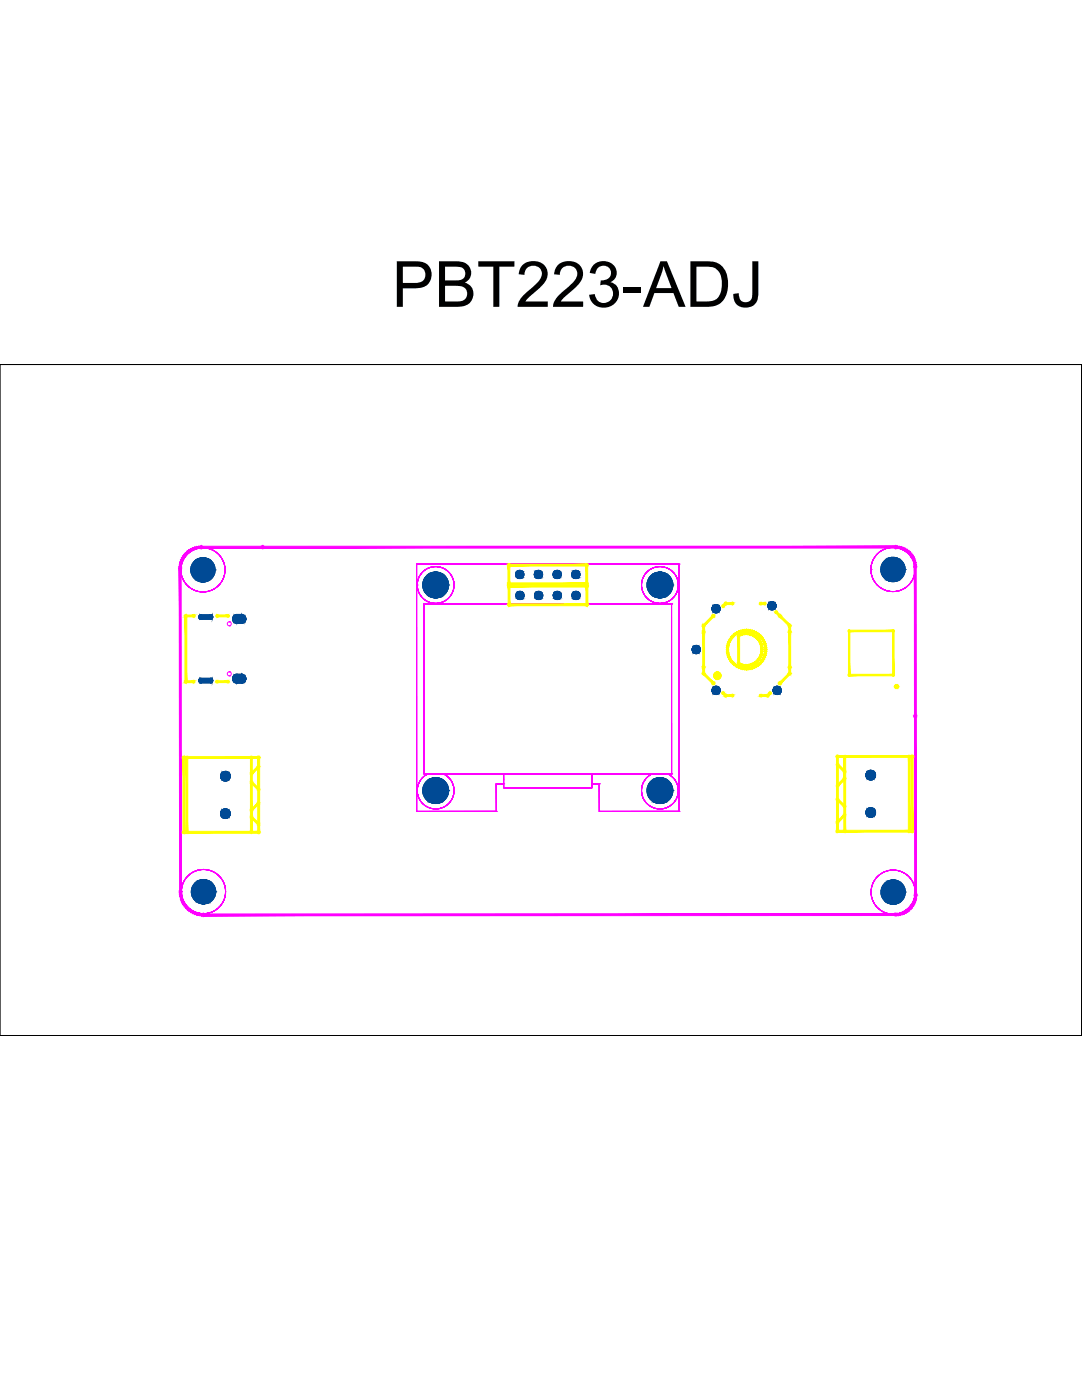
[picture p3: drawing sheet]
<svg xmlns="http://www.w3.org/2000/svg" width="216mm" height="279mm" viewBox="0 0 216 279" stroke-linecap="round" stroke-linejoin="round" font-family="sans-serif">
<defs><g id="words">
<text font-size="12.7" x="78.2" y="61.2">PBT223-ADJ</text>
</g></defs>
<!-- layer: Mechanical1 -->
<g fill="#f0f" stroke="#f0f" stroke-width=".2">
<path d="M52.4 109.2h.2z"/>
<path d="M52.4 109.2l.2 .1z"/>
<path d="M182.6 142.9l.2 .1z"/>
<path d="M182.6 142.9h.2z"/>
<path d="M40.2 109.2l.1 .1z"/>
<path d="M178.8 109.2l.1 .1z"/>
<path d="M182.6 113.1h.2z"/>
<path d="M182.7 178.6l.2 .1z"/>
<path d="M40.6 182.6l.2 .1z"/>
<path d="M178.8 182.5h.2z"/>
<path d="M36 113.4h.1z"/>
<path d="M36 178h.2z"/>
<path d="M103.3 114.2l.8 .8zM103.3 114.2l.8 .8z"/>
<path d="M103.3 115l.8-.8zM104.1 114.2l-.8 .8z"/>
<path d="M103.6 114.5h.3zM103.6 114.5h.3z"/>
<path d="M103.3 114.2h.9zM103.3 114.2h.9z"/>
<path d="M115 114.5l.1 .3zM115 114.5l.1 .3z"/>
<path d="M115 114.5l.3-.3zM115.3 114.2l-.2 .3z"/>
<path d="M115.3 114.2v.9zM115.3 114.2v.9z"/>
<path d="M115.1 114.8l.2 .3zM115 114.8l.3 .3z"/>
<path d="M114.8 114.5h.2zM114.8 114.5h.2z"/>
<path d="M114.4 114.2l.4 .3zM114.4 114.2l.4 .3z"/>
<path d="M114.5 114.2h.8zM114.5 114.2h.8z"/>
<path d="M103.3 114.2l.3 .3zM103.3 114.2l.3 .3z"/>
<path d="M111.3 114.5v.3zM111.3 114.5v.3z"/>
<path d="M111.3 114.5l.3-.3zM111.6 114.2l-.3 .3z"/>
<path d="M111.6 114.2v.9zM111.6 114.2v.9z"/>
<path d="M111.3 114.8l.3 .3zM111.3 114.8l.3 .3z"/>
<path d="M111 114.5h.3zM111 114.5h.3z"/>
<path d="M110.7 114.2l.3 .3zM110.7 114.2l.3 .3z"/>
<path d="M110.7 114.2h.9zM110.7 114.2h.9z"/>
<path d="M114.8 114.8h.2zM114.8 114.8h.2z"/>
<path d="M114.7 114.5l.1 .3zM114.7 114.5l.1 .3z"/>
<path d="M111 114.5v.3zM111 114.5v.3z"/>
<path d="M110.7 115.1l.3-.3zM111 114.8l-.3 .3z"/>
<path d="M110.7 114.2v.9zM110.7 114.2v.9z"/>
<path d="M111 114.8h.3zM111 114.8h.3z"/>
<path d="M107.6 114.5v.3zM107.6 114.5v.3z"/>
<path d="M107.3 114.8h.3zM107.3 114.8h.3z"/>
<path d="M107.3 114.5v.3zM107.3 114.5v.3z"/>
<path d="M107.3 114.5h.3zM107.3 114.5h.3z"/>
<path d="M103.8 114.5l.1 .3zM103.8 114.5l.1 .3z"/>
<path d="M103.6 114.8h.3zM103.6 114.8h.3z"/>
<path d="M103.6 114.5v.3zM103.6 114.5v.3z"/>
<path d="M103.3 115.1l.3-.3zM103.6 114.8l-.3 .3z"/>
<path d="M103.3 114.2v.9zM103.3 114.2v.9z"/>
<path d="M107.3 114.8l-.3 .3zM107.3 114.8l-.3 .3z"/>
<path d="M107 114.2v.9zM107 114.2v.9z"/>
<path d="M107 114.2l.3 .3zM107 114.2l.3 .3z"/>
<path d="M114.4 115.1l.3-.3zM114.7 114.8l-.2 .3z"/>
<path d="M114.4 114.2l.1 .9zM114.4 114.2l.1 .9z"/>
<path d="M104.1 114.2l.1 .9zM104.1 114.2l.1 .9z"/>
<path d="M103.9 114.8l.3 .3zM103.9 114.8l.3 .3z"/>
<path d="M107.6 114.5l.3-.3zM107.9 114.2l-.3 .3z"/>
<path d="M107.9 114.2v.9zM107.9 114.2v.9z"/>
<path d="M107.6 114.8l.3 .3zM107.6 114.8l.3 .3z"/>
<path d="M107 114.2h.9zM107 114.2h.9z"/>
<path d="M107 115.1h.9zM107 115.1h.9z"/>
<path d="M110.7 115.1h.9zM110.7 115.1h.9z"/>
<path d="M103.3 115.1h.9zM103.3 115.1h.9z"/>
<path d="M114.5 115.1h.8zM114.5 115.1h.8z"/>
<path d="M134 120.5v33.9zM134 120.5v33.9z"/>
<path d="M84.6 154.4h49.4zM84.6 154.5l49.4-.1z"/>
<path d="M84.6 120.5v33.9zM84.6 120.5v33.9z"/>
<path d="M84.6 120.5h49.4zM84.6 120.5h49.4z"/>
<path d="M83.1 112.6v49.3zM83.1 112.6v49.3z"/>
<path d="M119.6 161.9h15.9zM119.6 161.9h15.9z"/>
<path d="M119.6 156.4v5.5zM119.6 156.4v5.5z"/>
<path d="M99 156.4v5.5zM99 156.4v5.5z"/>
<path d="M83.1 161.9h15.9zM83.1 161.9h15.9z"/>
<path d="M99 156.4h1.5zM99 156.4h1.5z"/>
<path d="M118.1 156.4h1.5zM118.1 156.4h1.5z"/>
<path d="M135.5 112.6v49.3zM135.5 112.6v49.3z"/>
<path d="M83.1 112.6h52.4zM83.1 112.6h52.4z"/>
<path d="M118.1 155.7v1.5zM118.1 155.7v1.5z"/>
<path d="M100.5 157.2h17.6zM100.5 157.2h17.6z"/>
<path d="M100.5 155.7v1.5zM100.5 155.7v1.5z"/>
<path d="M118.1 154.4v1.3zM118.1 154.4v1.3z"/>
<path d="M100.5 154.4v1.3zM100.5 154.4v1.3z"/>
<path d="M52.5 109.1l-.2 .2zM52.3 109.3l.2-.2z"/>
<path d="M52.4 109.2h.2zM52.4 109.2l.1-.1zM52.5 109l-.1 .2z"/>
<path d="M52.4 109v.2zM52.3 109l.1 .2zM52.3 109.1l.1 .1z"/>
<path d="M52.3 109.1l.1 .1zM52.2 109.1l.2 .1zM52.2 109.2h.2z"/>
<path d="M52.2 109.3l.2-.1zM52.4 109.2l-.1 .2zM52.4 109.2l-.1 .2z"/>
<path d="M52.4 109.2l.1 .2zM52.4 109.2l.1 .2zM52.4 109.2l.1 .1z"/>
<path d="M52.4 109.2l.2-.1zM52.5 109.1l-.1 .1zM52.5 109l-.1 .2z"/>
<path d="M52.4 109v.2zM52.3 109l.1 .2zM52.3 109.1l.1 .1z"/>
<path d="M52.3 109.1l.1 .1zM52.2 109.1l.2 .1zM52.2 109.2h.2z"/>
<path d="M52.2 109.3l.2-.1zM52.3 109.3l.1-.1zM52.4 109.2l-.1 .2z"/>
<path d="M52.4 109.2l.1 .2zM52.4 109.2l.1 .2zM52.4 109.2l.2 .1z"/>
<path d="M182.6 142.9l.2-.1zM182.8 142.8l-.2 .1zM182.7 142.7l-.1 .2z"/>
<path d="M182.6 142.7v.2zM182.6 142.7v.2zM182.5 142.8l.1 .1z"/>
<path d="M182.5 142.8l.1 .1zM182.4 142.8l.2 .1zM182.4 142.9h.2z"/>
<path d="M182.4 143l.2-.1zM182.5 143l.1-.1zM182.6 142.9v.2z"/>
<path d="M182.6 142.9l.1 .2zM182.6 142.9l.1 .2zM182.6 142.9l.2 .1z"/>
<path d="M182.6 142.9h.2zM182.6 142.9l.2-.1zM182.7 142.7l-.1 .2z"/>
<path d="M182.6 142.7v.2zM182.6 142.7v.2zM182.5 142.8l.1 .1z"/>
<path d="M182.5 142.8l.1 .1zM182.5 142.8l.1 .1zM182.4 142.9h.2z"/>
<path d="M182.5 143l.1-.1zM182.5 143l.1-.1zM182.6 142.9v.2z"/>
<path d="M182.6 142.9v.2zM182.6 142.9l.2 .1zM182.6 142.9l.2 .1z"/>
<path d="M40.2 109v.4l138.6-.4zM40.2 109.4l138.6-.4v.4z"/>
<path d="M40.2 109.2l.1-.1zM40.2 109.2l.1-.1zM40.2 109v.2z"/>
<path d="M40.2 109v.2zM40.1 109l.1 .2zM40 109.1l.2 .1z"/>
<path d="M40 109.1l.2 .1zM40 109.1l.2 .1zM40 109.2h.2z"/>
<path d="M40 109.3l.2-.1zM40 109.3l.2-.1zM40.2 109.2l-.1 .2z"/>
<path d="M40.2 109.2v.2zM40.2 109.2l.1 .1zM40.2 109.2l.1 .1z"/>
<path d="M178.8 109.2l.1-.1zM178.9 109.1l-.1 .1zM178.8 109v.2z"/>
<path d="M178.8 109v.2zM178.7 109l.1 .2zM178.6 109.1l.2 .1z"/>
<path d="M178.6 109.1l.2 .1zM178.6 109.1l.2 .1zM178.6 109.2h.2z"/>
<path d="M178.6 109.3l.2-.1zM178.6 109.3l.2-.1zM178.8 109.2l-.1 .2z"/>
<path d="M178.8 109.2v.2zM178.8 109.2v.2zM178.8 109.2l.1 .1z"/>
<path d="M182.4 113.1l.5 65.5-.1-65.5zM182.4 113.1l.5 65.5h-.4z"/>
<path d="M182.6 113.1h.2zM182.6 113.1l.2-.2zM182.7 112.9l-.1 .2z"/>
<path d="M182.6 112.9v.2zM182.6 112.9v.2zM182.5 112.9l.1 .2z"/>
<path d="M182.5 112.9l.1 .2zM182.5 113l.1 .1zM182.4 113.1h.2z"/>
<path d="M182.5 113.1h.1zM182.6 113.1l-.1 .1zM182.6 113.1v.2z"/>
<path d="M182.6 113.1v.2zM182.6 113.1l.2 .1zM182.6 113.1l.2 .1z"/>
<path d="M182.7 178.6h.2zM182.7 178.6h.2zM182.8 178.4l-.1 .2z"/>
<path d="M182.7 178.4v.2zM182.6 178.4l.1 .2zM182.6 178.5l.1 .1z"/>
<path d="M182.6 178.5l.1 .1zM182.5 178.6h.2zM182.5 178.6h.2z"/>
<path d="M182.5 178.7l.2-.1zM182.6 178.8l.1-.2zM182.7 178.6l-.1 .2z"/>
<path d="M182.7 178.6l.1 .2zM182.7 178.6l.1 .2zM182.7 178.6l.1 .2z"/>
<path d="M40.6 182.4v.4l138.2-.5zM40.6 182.8l138.2-.5v.4z"/>
<path d="M40.6 182.6l.2-.1zM40.6 182.6l.2-.1zM40.7 182.4l-.1 .2z"/>
<path d="M40.6 182.4v.2zM40.5 182.4l.1 .2zM40.5 182.5l.1 .1z"/>
<path d="M40.5 182.5l.1 .1zM40.4 182.5l.2 .1zM40.4 182.6h.2z"/>
<path d="M40.4 182.7l.2-.1zM40.5 182.7l.1-.1zM40.6 182.6l-.1 .2z"/>
<path d="M40.6 182.6l.1 .2zM40.6 182.6l.1 .2zM40.6 182.6l.1 .1z"/>
<path d="M178.8 182.5h.2zM178.8 182.5l.2-.1zM178.9 182.4l-.1 .1z"/>
<path d="M178.8 182.3v.2zM178.7 182.4l.1 .1zM178.7 182.4l.1 .1z"/>
<path d="M178.7 182.4l.1 .1zM178.6 182.4l.2 .1zM178.6 182.5h.2z"/>
<path d="M178.6 182.6l.2-.1zM178.7 182.7l.1-.2zM178.8 182.5v.2z"/>
<path d="M178.8 182.5v.2zM178.8 182.5l.1 .2zM178.8 182.5l.1 .2z"/>
<path d="M35.8 113.4l.4 64.6-.1-64.6zM35.8 113.4l.4 64.6h-.4z"/>
<path d="M36 113.4h.1zM36.1 113.3l-.1 .1zM36 113.3v.1z"/>
<path d="M36 113.2v.2zM35.9 113.3l.1 .1zM35.8 113.3l.2 .1z"/>
<path d="M35.8 113.3l.2 .1zM35.8 113.3l.2 .1zM35.8 113.4h.2z"/>
<path d="M35.8 113.5l.2-.1zM35.8 113.5l.2-.1zM36 113.4l-.1 .2z"/>
<path d="M36 113.4v.2zM36 113.4v.2zM36 113.4l.1 .1z"/>
<path d="M36 178h.2zM36.2 177.9l-.2 .1zM36.1 177.9l-.1 .1z"/>
<path d="M36 177.8v.2zM36 177.9v.1zM35.9 177.9l.1 .1z"/>
<path d="M35.9 177.9l.1 .1zM35.9 177.9l.1 .1zM35.8 178h.2z"/>
<path d="M35.9 178.1l.1-.1zM35.9 178.1l.1-.1zM36 178v.2z"/>
<path d="M36 178l.1 .2zM36 178l.1 .2zM36 178l.2 .1z"/>
<path d="M84.7 157.5v.3zM84.8 157.5l-.1 .3zM84.7 157.8v.3zM84.7 157.8l.1 .3zM84.7 158.1l.1 .2zM84.8 158.1v.2zM84.8 158.3l.1 .3zM84.8 158.3l.1 .3zM84.9 158.6l.1 .3zM84.9 158.6l.1 .3zM85 158.9l.2 .2zM85 158.9l.2 .2zM85.2 159.1l.2 .2zM85.2 159.1l.2 .2zM85.4 159.3l.2 .2zM85.4 159.3l.2 .2zM85.6 159.5l.2 .2zM85.6 159.5l.2 .2zM85.8 159.7l.3 .1zM85.8 159.7l.3 .1zM86.1 159.8l.3 .1zM86.1 159.8l.3 .1zM86.4 159.9l.2 .1zM86.4 159.9h.2zM86.6 159.9l.3 .1zM86.6 159.9l.3 .1zM86.9 160h.3zM86.9 160l.3-.1zM87.2 159.9h.3zM87.2 159.9h.3zM87.5 159.9l.3-.1zM87.5 159.9l.3-.1zM87.8 159.8l.2-.1zM87.8 159.8l.2-.1zM88 159.7l.3-.2zM88 159.7l.3-.2zM88.3 159.5l.2-.2zM88.3 159.5l.2-.2zM88.5 159.3l.2-.2zM88.7 159.1l-.2 .2zM88.8 158.9l-.1 .2zM88.8 158.9l-.1 .2zM89 158.6l-.2 .3zM89 158.6l-.2 .3zM89.1 158.3l-.1 .3zM89 158.3v.3zM89.1 158.1v.2zM89.1 158.1l-.1 .2zM89.1 157.8v.3zM89.1 157.8v.3zM89.1 157.5v.3zM89.1 157.5v.3zM89.1 157.2v.3zM89 157.2l.1 .3zM89 156.9l.1 .3zM89 156.9v.3zM88.8 156.7l.2 .2zM88.8 156.7l.2 .2zM88.7 156.4l.1 .3zM88.7 156.4l.1 .3zM88.5 156.2l.2 .2zM88.5 156.2l.2 .2zM88.3 156l.2 .2zM88.3 156l.2 .2zM88 155.9l.3 .1zM88 155.9l.3 .1zM87.8 155.7l.2 .2zM87.8 155.7l.2 .2zM87.5 155.6l.3 .1zM87.5 155.6l.3 .1zM87.2 155.6h.3zM87.2 155.6l.3 .1zM86.9 155.6h.3zM86.9 155.6h.3zM86.6 155.6h.3zM86.6 155.6h.3zM86.4 155.6h.2zM86.4 155.6h.2zM86.1 155.7l.3-.1zM86.1 155.7h.3zM85.8 155.9l.3-.2zM85.8 155.9l.3-.2zM85.6 156l.2-.1zM85.6 156l.2-.1zM85.4 156.2l.2-.2zM85.4 156.2l.2-.2zM85.4 156.2l-.2 .2zM85.4 156.2l-.2 .2zM85.2 156.4l-.2 .3zM85.2 156.4l-.2 .3zM85 156.7l-.1 .2zM85 156.7l-.1 .2zM84.9 156.9l-.1 .3zM84.9 156.9l-.1 .3zM84.8 157.2l-.1 .3zM84.8 157.2v.3z"/>
<path d="M90.6 157.4v.4zM90.6 157.4v.4zM90.5 157l.1 .4zM90.5 157l.1 .4zM90.4 156.6l.1 .4zM90.4 156.7l.1 .3zM90.3 156.3l.1 .4zM90.3 156.3l.1 .4zM90.1 156l.2 .3zM90.1 156l.2 .3zM89.9 155.6l.2 .4zM89.9 155.6l.2 .4zM89.7 155.3l.2 .3zM89.7 155.3l.2 .3zM89.4 155.1l.3 .2zM89.4 155.1l.3 .2zM89.1 154.8l.3 .3zM89.1 154.8l.3 .3zM88.8 154.6l.3 .2zM88.8 154.6l.3 .2zM88.5 154.4l.3 .2zM88.5 154.4l.3 .2z"/>
<path d="M85 154.6l.4-.1zM85 154.6l.4-.1zM84.7 154.8l.4-.2zM84.7 154.8l.4-.2zM84.4 155.1l.3-.3zM84.4 155.1l.3-.3zM84.4 155.1l-.2 .2zM84.2 155.3l.2-.2zM84.2 155.3l-.3 .3zM84.2 155.4l-.3 .2zM83.9 155.6l-.2 .4zM83.9 155.7l-.2 .3zM83.7 156l-.1 .3zM83.7 156l-.1 .3zM83.6 156.3l-.2 .4zM83.6 156.3l-.2 .4zM83.4 156.7l-.1 .3zM83.4 156.7l-.1 .3zM83.3 157v.4zM83.3 157v.4zM83.3 157.4l-.1 .4zM83.3 157.4l-.1 .4zM83.2 157.8l.1 .4zM83.3 157.8v.4zM83.3 158.2v.4zM83.3 158.2l.1 .4zM83.3 158.6l.1 .3zM83.4 158.6l.1 .3zM83.4 158.9l.2 .4zM83.5 158.9l.1 .4zM83.6 159.3l.2 .3zM83.6 159.3l.2 .3zM83.8 159.6l.2 .4zM83.8 159.6l.2 .4zM84 160l.2 .3zM84 159.9l.2 .4zM84.2 160.3l.3 .2zM84.2 160.2l.3 .3zM84.5 160.5l.3 .3zM84.5 160.5l.3 .3zM84.8 160.8l.3 .2zM84.8 160.8l.3 .2zM85.1 161l.3 .1zM85.1 161l.4 .1zM85.4 161.1l.4 .2zM85.5 161.1l.3 .2zM85.8 161.3l.4 .1zM85.8 161.3l.4 .1zM86.2 161.4h.4zM86.2 161.4h.4zM86.6 161.4h.3zM86.6 161.4h.3zM86.9 161.4h.4zM86.9 161.4h.4zM87.3 161.4h.4zM87.3 161.4h.4zM87.7 161.4l.4-.1zM87.7 161.4l.4-.1zM88.1 161.2l.3-.1zM88.1 161.2l.3-.1zM88.4 161.1l.4-.1zM88.4 161.1l.4-.1zM88.8 160.9l.3-.2zM88.8 160.9l.3-.2zM89.1 160.7l.3-.2zM89.1 160.7l.3-.2zM89.4 160.5l.3-.3zM89.4 160.5l.3-.3zM89.9 159.9l-.2 .3zM89.9 159.9l-.2 .3zM90.1 159.6l-.2 .3zM90.1 159.6l-.2 .3zM90.3 159.3l-.2 .3zM90.3 159.3l-.2 .3zM90.4 158.9l-.1 .4zM90.4 158.9l-.1 .4zM90.5 158.5l-.1 .4zM90.5 158.5l-.1 .4zM90.6 158.2l-.1 .3zM90.6 158.2l-.1 .3zM90.6 157.8v.4zM90.6 157.8v.4z"/>
<path d="M84.7 116.5v.2zM84.8 116.5l-.1 .2zM84.7 116.7v.3zM84.7 116.7v.3zM84.7 117l.1 .3zM84.8 117v.3zM84.8 117.3l.1 .3zM84.8 117.3l.1 .3zM84.9 117.6l.1 .3zM84.9 117.6l.1 .3zM85 117.9l.2 .2zM85 117.8l.2 .3zM85.2 118.1l.2 .2zM85.2 118.1l.2 .2zM85.4 118.3l.2 .2zM85.4 118.3l.2 .2zM85.6 118.5l.2 .2zM85.6 118.5l.2 .1zM85.8 118.7l.3 .1zM85.8 118.6l.3 .2zM86.1 118.8l.3 .1zM86.1 118.8l.3 .1zM86.4 118.9h.2zM86.4 118.9h.2zM86.6 118.9l.3 .1zM86.6 118.9l.3 .1zM86.9 118.9h.3zM86.9 118.9h.3zM87.2 118.9h.3zM87.2 118.9h.3zM87.5 118.9l.3-.1zM87.5 118.9l.3-.1zM87.8 118.8l.2-.1zM87.8 118.8l.2-.1zM88 118.6l.3-.1zM88 118.6l.3-.1zM88.3 118.5l.2-.2zM88.3 118.5l.2-.2zM88.5 118.3l.2-.2zM88.7 118.1l-.2 .2zM88.8 117.9l-.1 .2zM88.8 117.8l-.1 .3zM89 117.6l-.2 .2zM89 117.6l-.2 .2zM89.1 117.3l-.1 .3zM89 117.3v.3zM89.1 117l-.1 .3zM89.1 117l-.1 .3zM89.1 116.7v.3zM89.1 116.7v.3zM89.1 116.5v.2zM89.1 116.5v.2zM89.1 116.2v.3zM89 116.2l.1 .3zM89 115.9v.3zM89 115.9v.3zM88.8 115.6l.2 .3zM88.8 115.7l.2 .2zM88.7 115.4l.1 .2zM88.7 115.4l.1 .3zM88.5 115.2l.2 .2zM88.5 115.2l.2 .2zM88.3 115l.2 .2zM88.3 115l.2 .2zM88 114.8l.3 .2zM88 114.8l.3 .2zM87.8 114.7l.2 .2zM87.8 114.7l.2 .2zM87.5 114.6l.3 .1zM87.5 114.6l.3 .1zM87.2 114.6h.3zM87.2 114.6h.3zM86.9 114.5l.3 .1zM86.9 114.5l.3 .1zM86.6 114.6l.3-.1zM86.6 114.6h.3zM86.4 114.6h.2zM86.4 114.6h.2zM86.1 114.7l.3-.1zM86.1 114.7l.3-.1zM85.8 114.8l.3-.1zM85.8 114.8l.3-.1zM85.6 115l.2-.2zM85.6 115l.2-.1zM85.4 115.2l.2-.2zM85.4 115.2l.2-.2zM85.4 115.2l-.2 .2zM85.4 115.2l-.2 .2zM85.2 115.4l-.2 .2zM85.2 115.4l-.2 .3zM85 115.6l-.1 .3zM85 115.7l-.1 .2zM84.9 115.9l-.1 .3zM84.9 115.9l-.1 .3zM84.8 116.2l-.1 .3zM84.8 116.2l-.1 .3z"/>
<path d="M83.3 116.4l-.1 .3zM83.3 116.4l-.1 .3zM83.2 116.7l.1 .4zM83.3 116.7v.4zM83.3 117.1v.4zM83.3 117.1v.4zM83.3 117.5l.1 .4zM83.3 117.5l.1 .4zM83.4 117.9l.2 .3zM83.4 117.9l.2 .3zM83.6 118.2l.1 .4zM83.6 118.2l.1 .4zM83.7 118.6l.2 .3zM83.8 118.6l.2 .3zM83.9 118.9l.3 .3zM84 118.9l.2 .3zM84.2 119.2l.3 .3zM84.2 119.2l.3 .3zM84.5 119.5l.3 .2zM84.5 119.5l.3 .2zM84.8 119.7l.3 .2zM84.8 119.7l.3 .2zM85.1 119.9l.3 .2zM85.1 119.9l.3 .2zM85.4 120.1l.4 .1zM85.4 120.1l.4 .1zM85.8 120.2l.4 .2zM85.8 120.2l.4 .1zM86.2 120.3l.3 .1zM86.2 120.3l.4 .1zM86.6 120.4h.3zM86.6 120.4h.3zM86.9 120.4h.4zM86.9 120.4h.4zM87.3 120.4h.4zM87.3 120.4l.4-.1zM87.7 120.3l.4-.1zM87.7 120.3l.4-.1zM88.1 120.2l.3-.1zM88.1 120.2l.3-.1zM88.4 120.1l.4-.2zM88.4 120.1l.4-.2zM88.8 119.9l.3-.2zM88.8 119.9l.3-.2zM89.1 119.7l.3-.2zM89.1 119.7l.3-.2zM89.4 119.5l.3-.3zM89.4 119.5l.3-.3zM89.9 118.9l-.2 .3zM89.9 118.9l-.2 .3zM90.1 118.6l-.2 .3zM90.1 118.6l-.2 .3zM90.3 118.2l-.2 .4zM90.3 118.2l-.2 .4zM90.4 117.9l-.1 .3zM90.4 117.9l-.1 .3zM90.5 117.5l-.1 .4zM90.5 117.5l-.1 .4zM90.6 117.1l-.1 .4zM90.6 117.1l-.1 .4zM90.6 116.7v.4zM90.6 116.7v.4zM90.6 116.4v.3zM90.6 116.4v.3zM90.5 116l.1 .4zM90.5 116l.1 .4zM90.4 115.6l.1 .4zM90.4 115.6l.1 .4zM90.3 115.3l.1 .3zM90.3 115.3l.1 .3zM90.1 114.9l.2 .4zM90.1 114.9l.2 .4zM89.9 114.6l.2 .3zM89.9 114.6l.2 .3zM89.7 114.3l.2 .3zM89.7 114.3l.2 .3zM89.4 114l.3 .3zM89.4 114l.3 .3zM89.1 113.8l.3 .2zM89.1 113.8l.3 .2zM88.8 113.6l.3 .2zM88.8 113.6l.3 .2zM88.4 113.4l.4 .2zM88.4 113.4l.4 .2zM88.1 113.3l.3 .1zM88.1 113.3l.3 .1zM87.7 113.1l.4 .2zM87.7 113.1l.4 .2zM87.3 113.1l.4 .1zM87.3 113.1l.4 .1zM86.9 113.1h.4zM86.9 113.1h.4zM86.5 113.1h.4zM86.5 113.1h.4zM86.2 113.1h.4zM86.2 113.1h.4zM85.8 113.3l.4-.1zM85.8 113.3l.4-.1zM85.4 113.4l.4-.1zM85.4 113.4l.4-.1zM85.1 113.6l.3-.2zM85.1 113.6l.3-.2zM84.8 113.8l.3-.2zM84.8 113.8l.3-.2zM84.5 114l.3-.2zM84.5 114l.3-.2zM84.5 114l-.3 .3zM84.2 114.3l.3-.3zM84.2 114.3l-.3 .3zM84.2 114.3l-.3 .3zM83.9 114.6l-.2 .3zM84 114.6l-.3 .3zM83.7 114.9l-.1 .4zM83.8 114.9l-.2 .4zM83.6 115.3l-.2 .3zM83.6 115.3l-.2 .3zM83.4 115.6l-.1 .4zM83.4 115.6l-.1 .4zM83.3 116v.4zM83.3 116v.4z"/>
<path d="M128 116.4v.3zM128 116.4v.3zM128 116.7v.4zM128 116.7v.4zM128 117.1l.1 .4zM128 117.1l.1 .4zM128.1 117.5l.1 .4zM128.1 117.5l.1 .4zM128.2 117.9l.1 .3zM128.2 117.9l.1 .3zM128.3 118.2l.2 .4zM128.3 118.2l.2 .4zM128.5 118.6l.2 .3zM128.5 118.6l.2 .3zM128.7 118.9l.2 .3zM128.7 118.9l.2 .3zM128.9 119.2l.3 .3zM129 119.2l.2 .3zM129.2 119.5l.3 .2zM129.2 119.5l.3 .2zM129.5 119.7l.3 .2zM129.5 119.7l.3 .2zM129.8 119.9l.4 .2zM129.8 119.9l.4 .2zM130.2 120.1l.3 .1zM130.2 120.1l.3 .1zM130.5 120.2l.4 .2zM130.5 120.2l.4 .2zM130.9 120.3l.4 .1zM130.9 120.3l.4 .1zM131.3 120.4h.4zM131.3 120.4h.4zM131.7 120.4h.4zM131.7 120.4h.4zM132.1 120.4h.4zM132.1 120.4h.4zM132.4 120.3l.4-.1zM132.4 120.3l.4-.1zM132.8 120.2l.4-.1zM132.8 120.2l.4-.1zM133.2 120.1l.3-.2zM133.2 120.1l.3-.2zM133.5 119.9l.3-.2zM133.5 119.9l.3-.2zM133.8 119.7l.3-.2zM133.8 119.7l.3-.2zM134.1 119.5l.3-.3zM134.4 119.2l-.3 .3zM134.7 118.9l-.3 .3zM134.6 118.9l-.2 .3zM134.9 118.6l-.3 .3zM134.9 118.6l-.3 .3zM135 118.2l-.1 .4zM135 118.2l-.1 .4zM135.2 117.9l-.2 .3zM135.2 117.9l-.2 .3zM135.3 117.5l-.1 .4zM135.3 117.5l-.1 .4zM135.3 117.1v.4zM135.3 117.1v.4zM135.4 116.7l-.1 .4zM135.3 116.7v.4zM135.3 116.4l.1 .3zM135.3 116.4v.3zM135.3 116v.4zM135.3 116v.4zM135.2 115.6l.1 .4zM135.2 115.6l.1 .4zM135 115.3l.2 .3zM135 115.3l.2 .3zM134.9 114.9l.1 .4zM134.9 114.9l.1 .4zM134.7 114.6l.2 .3zM134.6 114.6l.3 .3zM134.4 114.3l.3 .3zM134.4 114.3l.2 .3zM134.1 114l.3 .3zM134.1 114l.3 .3zM133.8 113.8l.3 .2zM133.8 113.8l.3 .2zM133.5 113.6l.3 .2zM133.5 113.6l.3 .2zM133.2 113.4l.3 .2zM133.2 113.4l.3 .2zM132.8 113.3l.4 .1zM132.8 113.3l.4 .1zM132.5 113.1l.3 .2zM132.5 113.1l.3 .2zM132.1 113.1h.4zM132.1 113.1l.3 .1zM131.7 113.1h.4zM131.7 113.1h.4zM131.3 113.1h.4zM131.3 113.1h.4zM130.9 113.1h.4zM130.9 113.1h.4zM130.5 113.3l.4-.2zM130.5 113.3l.4-.1zM130.2 113.4l.3-.1zM130.2 113.4l.3-.1zM129.8 113.6l.4-.2zM129.8 113.6l.4-.2zM129.5 113.8l.3-.2zM129.5 113.8l.3-.2zM129.2 114l.3-.2zM129.2 114l.3-.2zM129.2 114l-.3 .3zM128.9 114.3l.3-.3zM128.9 114.3l-.2 .3zM129 114.3l-.3 .3zM128.7 114.6l-.2 .3zM128.7 114.6l-.2 .3zM128.5 114.9l-.2 .4zM128.5 114.9l-.2 .4zM128.3 115.3l-.1 .3zM128.3 115.3l-.1 .3zM128.2 115.6l-.1 .4zM128.2 115.6l-.1 .4zM128.1 116l-.1 .4zM128.1 116l-.1 .4z"/>
<path d="M129.5 116.5v.2zM129.5 116.5v.2zM129.5 116.7v.3zM129.5 116.7v.3zM129.5 117v.3zM129.5 117l.1 .3zM129.5 117.3l.1 .3zM129.6 117.3l.1 .3zM129.6 117.6l.2 .3zM129.7 117.6l.1 .3zM129.8 117.9l.1 .2zM129.8 117.8l.1 .3zM129.9 118.1l.2 .2zM129.9 118.1l.2 .2zM130.1 118.3l.2 .2zM130.1 118.3l.2 .2zM130.3 118.5l.3 .2zM130.3 118.5l.3 .1zM130.6 118.7l.2 .1zM130.6 118.6l.2 .2zM130.8 118.8l.3 .1zM130.8 118.8l.3 .1zM131.1 118.9h.3zM131.1 118.9h.3zM131.4 118.9l.3 .1zM131.4 118.9l.3 .1zM131.7 118.9h.3zM131.7 118.9h.3zM132 118.9h.2zM132 118.9h.2zM132.2 118.9l.3-.1zM132.2 118.9l.3-.1zM132.5 118.8l.3-.1zM132.5 118.8l.3-.1zM132.8 118.6l.2-.1zM132.8 118.6l.2-.1zM133 118.5l.2-.2zM133 118.5l.2-.2zM133.2 118.3l.2-.2zM133.4 118.1l-.2 .2zM133.6 117.9l-.2 .2zM133.6 117.8l-.2 .3zM133.7 117.6l-.1 .3zM133.7 117.6l-.1 .2zM133.8 117.3l-.1 .3zM133.8 117.3l-.1 .3zM133.9 117l-.1 .3zM133.9 117l-.1 .3zM133.9 116.7v.3zM133.9 116.7v.3zM133.9 116.5v.2zM133.9 116.5v.2zM133.8 116.2l.1 .3zM133.8 116.2l.1 .3zM133.7 115.9l.1 .3zM133.7 115.9l.1 .3zM133.6 115.6l.1 .3zM133.6 115.6l.1 .3zM133.4 115.4l.2 .3zM133.4 115.4l.2 .3zM133.2 115.2l.2 .2zM133.2 115.2l.2 .2zM133 115l.2 .2zM133 115l.2 .2zM132.8 114.8l.2 .2zM132.8 114.8l.2 .2zM132.5 114.7l.3 .2zM132.5 114.7l.3 .2zM132.2 114.6l.3 .1zM132.2 114.6l.3 .1zM132 114.6h.2zM132 114.6h.2zM131.7 114.5l.3 .1zM131.7 114.5l.3 .1zM131.4 114.6l.3-.1zM131.4 114.6h.3zM131.1 114.6h.3zM131.1 114.6h.3zM130.8 114.7l.3-.1zM130.8 114.7l.3-.1zM130.6 114.8l.2-.1zM130.6 114.8l.2-.1zM130.3 115l.3-.2zM130.3 115l.3-.1zM130.1 115.2l.2-.2zM130.1 115.2l.2-.2zM130.1 115.2l-.2 .2zM129.9 115.4l.2-.2zM129.9 115.4l-.1 .2zM129.9 115.4l-.1 .2zM129.8 115.6l-.2 .3zM129.8 115.7l-.2 .2zM129.6 115.9l-.1 .3zM129.7 115.9l-.1 .3zM129.5 116.2v.3zM129.6 116.2l-.1 .3z"/>
<path d="M135.3 157.4l.1 .4zM135.3 157.4v.4zM135.3 157v.4zM135.3 157v.4zM135.2 156.6l.1 .4zM135.2 156.6l.1 .4zM135.1 156.3l.1 .4zM135 156.3l.2 .4zM134.9 156l.1 .3zM134.9 156l.1 .3zM134.7 155.6l.2 .4zM134.7 155.6l.2 .4zM134.4 155.3l.3 .3zM134.4 155.3l.3 .3zM134.2 155.1l.2 .2zM134.2 155.1l.2 .2zM133.9 154.8l.3 .3zM133.9 154.8l.3 .3zM133.6 154.6l.3 .2zM133.6 154.6l.3 .2zM133.2 154.4l.4 .2zM133.2 154.4l.4 .2z"/>
<path d="M129.8 154.6l.3-.2zM129.8 154.6l.3-.1zM129.5 154.8l.3-.2zM129.5 154.8l.3-.2zM129.2 155.1l.3-.3zM129.2 155.1l.3-.3zM129.2 155.1l-.3 .2zM128.9 155.3l.3-.2zM128.9 155.3l-.2 .3zM128.9 155.4l-.2 .3zM128.7 155.6l-.2 .4zM128.7 155.7l-.2 .3zM128.5 156l-.2 .3zM128.5 156l-.2 .3zM128.3 156.3l-.1 .4zM128.3 156.3l-.1 .4zM128.2 156.7l-.1 .3zM128.2 156.7l-.1 .3zM128.1 157l-.1 .4zM128.1 157l-.1 .4zM128 157.4v.4zM128 157.4v.4zM128 157.8v.4zM128 157.8v.4zM128 158.2l.1 .4zM128 158.2l.1 .4zM128.1 158.6l.1 .3zM128.1 158.6l.1 .3zM128.2 158.9l.1 .4zM128.2 158.9l.1 .4zM128.3 159.3l.2 .3zM128.3 159.3l.2 .3zM128.5 159.6l.2 .4zM128.5 159.6l.2 .4zM128.7 160l.3 .3zM128.7 159.9l.3 .4zM129 160.3l.2 .2zM129 160.2l.2 .3zM129.2 160.5l.3 .3zM129.3 160.5l.3 .3zM129.5 160.8l.4 .2zM129.6 160.8l.3 .2zM129.9 161l.3 .1zM129.9 161l.3 .1zM130.2 161.1l.4 .2zM130.2 161.1l.4 .2zM130.6 161.3l.3 .1zM130.6 161.3l.3 .1zM130.9 161.4h.4zM130.9 161.4h.4zM131.3 161.4h.4zM131.3 161.4h.4zM131.7 161.4h.4zM131.7 161.4h.4zM132.1 161.4h.4zM132.1 161.4h.4zM132.5 161.4l.3-.1zM132.5 161.4l.3-.1zM132.8 161.2l.4-.1zM132.8 161.2l.4-.1zM133.2 161.1l.3-.1zM133.2 161.1l.3-.1zM133.5 160.9l.3-.2zM133.5 160.9l.3-.2zM133.8 160.7l.4-.2zM133.8 160.7l.4-.2zM134.1 160.5l.3-.3zM134.1 160.5l.3-.3zM134.7 159.9l-.3 .3zM134.7 159.9l-.3 .3zM134.9 159.6l-.2 .3zM134.9 159.6l-.2 .3zM135 159.3l-.1 .3zM135 159.3l-.1 .3zM135.2 158.9l-.2 .4zM135.2 158.9l-.2 .4zM135.3 158.5l-.1 .4zM135.3 158.5l-.1 .4zM135.3 158.2v.3zM135.3 158.2v.3zM135.4 157.8l-.1 .4zM135.3 157.8v.4z"/>
<path d="M129.5 157.5v.3zM129.5 157.5v.3zM129.5 157.8v.3zM129.5 157.8v.3zM129.5 158.1v.2zM129.5 158.1v.2zM129.5 158.3l.1 .3zM129.6 158.3v.3zM129.6 158.6l.2 .3zM129.7 158.6l.1 .3zM129.8 158.9l.1 .2zM129.8 158.9l.1 .2zM129.9 159.1l.2 .2zM129.9 159.1l.2 .2zM130.1 159.3l.2 .2zM130.1 159.3l.2 .2zM130.3 159.5l.3 .2zM130.3 159.5l.3 .2zM130.6 159.7l.2 .1zM130.6 159.7l.2 .1zM130.8 159.8l.3 .1zM130.8 159.8l.3 .1zM131.1 159.9l.3 .1zM131.1 159.9l.3 .1zM131.4 159.9l.3 .1zM131.4 159.9l.3 .1zM131.7 160h.3zM131.7 160h.3zM132 159.9h.2zM132 159.9h.2zM132.2 159.9l.3-.1zM132.2 159.9l.3-.1zM132.5 159.8l.3-.1zM132.5 159.8l.3-.1zM132.8 159.7l.2-.2zM132.8 159.7l.2-.2zM133 159.5l.2-.2zM133 159.5l.2-.2zM133.4 159.1l-.2 .2zM133.4 159.1l-.2 .2zM133.6 158.9l-.2 .2zM133.6 158.9l-.2 .2zM133.7 158.6l-.1 .3zM133.7 158.6l-.1 .3zM133.8 158.3l-.1 .3zM133.8 158.3l-.1 .3zM133.9 158.1l-.1 .2zM133.9 158.1l-.1 .2zM133.9 157.8v.3zM133.9 157.8v.3zM133.9 157.5v.3zM133.9 157.5v.3zM133.8 157.2l.1 .3zM133.8 157.2l.1 .3zM133.7 156.9l.1 .3zM133.7 156.9l.1 .3zM133.6 156.7l.1 .2zM133.6 156.7l.1 .2zM133.4 156.4l.2 .3zM133.4 156.4l.2 .3zM133.2 156.2l.2 .2zM133.2 156.2l.2 .2zM133 156l.2 .2zM133 156l.2 .2zM132.8 155.9l.2 .1zM132.8 155.9l.2 .1zM132.5 155.7l.3 .2zM132.5 155.7l.3 .2zM132.2 155.6l.3 .1zM132.2 155.6l.3 .1zM132 155.6l.2 .1zM132 155.6l.2 .1zM131.7 155.6h.3zM131.7 155.6h.3zM131.4 155.6h.3zM131.4 155.6h.3zM131.1 155.6h.3zM131.1 155.6h.3zM130.8 155.7h.3zM130.8 155.7h.3zM130.6 155.9l.2-.2zM130.6 155.9l.2-.2zM130.3 156l.3-.1zM130.3 156l.3-.1zM130.1 156.2l.2-.2zM130.1 156.2l.2-.2zM130.1 156.2l-.2 .2zM129.9 156.4l.2-.2zM129.9 156.4l-.1 .3zM129.9 156.4l-.1 .3zM129.8 156.7l-.2 .2zM129.8 156.7l-.2 .2zM129.6 156.9l-.1 .3zM129.7 156.9l-.2 .3zM129.5 157.2v.3zM129.6 157.2l-.1 .3z"/>
<path d="M182.8 112.7v.4h-.4zM182.4 112.7v.4l.4-.4zM182.7 112.3l.1 .4h-.4zM182.4 112.3v.4l.3-.4zM182.6 111.9l.1 .4h-.3zM182.3 112l.1 .3 .2-.4zM182.5 111.5l.1 .4-.3 .1zM182.2 111.7l.1 .3 .2-.5zM182.3 111.2l.2 .3-.3 .2zM182 111.3l.2 .4 .1-.5zM182.1 110.8l.2 .4-.3 .1zM181.8 111l.2 .3 .1-.5zM181.9 110.5l.2 .3-.3 .2zM181.6 110.7l.2 .3 .1-.5zM181.6 110.2l.3 .3-.3 .2zM181.6 110.2l-.2 .3 .2 .2zM181.3 109.9l.3 .3-.2 .3zM181.3 109.9l-.2 .3 .3 .3zM181 109.7l.3 .2-.2 .3zM181 109.7l-.2 .3 .3 .2zM180.7 109.5l.3 .2-.2 .3zM180.7 109.5l-.2 .3 .3 .2zM180.3 109.3l.4 .2-.2 .3zM180.3 109.3l-.1 .4 .3 .1zM179.9 109.2l.4 .1-.1 .4zM179.9 109.2l-.1 .3 .4 .2zM179.5 109.1l.4 .1-.1 .3zM179.5 109.1v.4h.3zM179.2 109l.3 .1v.4zM179.2 109l-.1 .4 .4 .1zM178.8 109h.4l-.1 .4zM178.8 109v.4h.3z"/>
<path d="M178.8 109.2l.1-.1zM178.9 109.1l-.1 .1zM178.8 109v.2z"/>
<path d="M178.8 109v.2zM178.7 109l.1 .2zM178.6 109.1l.2 .1z"/>
<path d="M178.6 109.1l.2 .1zM178.6 109.1l.2 .1zM178.6 109.2h.2z"/>
<path d="M178.6 109.3l.2-.1zM178.6 109.3l.2-.1zM178.8 109.2l-.1 .2z"/>
<path d="M178.8 109.2v.2zM178.8 109.2v.2zM178.8 109.2l.1 .1z"/>
<path d="M182.6 113.1h.2zM182.6 113.1l.2-.2zM182.7 112.9l-.1 .2z"/>
<path d="M182.6 112.9v.2zM182.6 112.9v.2zM182.5 112.9l.1 .2z"/>
<path d="M182.5 112.9l.1 .2zM182.5 113l.1 .1zM182.4 113.1h.2z"/>
<path d="M182.5 113.1h.1zM182.6 113.1l-.1 .1zM182.6 113.1v.2z"/>
<path d="M182.6 113.1v.2zM182.6 113.1l.2 .1zM182.6 113.1l.2 .1z"/>
<path d="M35.8 178h.4l-.3 .5zM36.2 178l-.3 .5 .3-.1zM35.9 178.5l.3-.1-.3 .5zM36.2 178.4l-.3 .5 .4-.1zM35.9 178.9l.4-.1-.3 .5zM36.3 178.8l-.3 .5 .4-.1zM36 179.3l.4-.1-.2 .5zM36.4 179.2l-.2 .5 .3-.1zM36.2 179.7l.3-.1-.2 .5zM36.5 179.6l-.2 .5 .4-.1zM36.3 180.1l.4-.1-.1 .5zM36.7 180l-.1 .5 .3-.2zM36.6 180.5l.3-.2-.1 .6zM36.9 180.3l-.1 .6 .3-.2zM36.8 180.9l.3-.2v.5zM37.1 180.7v.5l.3-.2zM37.1 181.2l.3-.2v.5zM37.4 181v.5l.2-.2zM37.6 181.3l.1 .5-.3-.3zM37.6 181.3l.1 .5 .3-.3zM38 181.5l.1 .6-.4-.3zM38 181.5l.1 .6 .2-.4zM38.3 181.7l.2 .6-.4-.2zM38.3 181.7l.2 .6 .1-.4zM38.6 181.9l.3 .6-.4-.2zM38.6 181.9l.3 .6 .1-.4zM39 182.1l.3 .5-.4-.1zM39 182.1l.3 .5 .1-.4zM39.4 182.2l.3 .5-.4-.1zM39.4 182.2l.3 .5 .1-.4zM39.8 182.3l.4 .5-.5-.1zM39.8 182.3l.4 .5v-.4zM40.2 182.4l.4 .4h-.4zM40.2 182.4l.4 .4v-.4z"/>
<path d="M40.6 182.6l.2-.1zM40.6 182.6l.2-.1zM40.7 182.4l-.1 .2z"/>
<path d="M40.6 182.4v.2zM40.5 182.4l.1 .2zM40.5 182.5l.1 .1z"/>
<path d="M40.5 182.5l.1 .1zM40.4 182.5l.2 .1zM40.4 182.6h.2z"/>
<path d="M40.4 182.7l.2-.1zM40.5 182.7l.1-.1zM40.6 182.6l-.1 .2z"/>
<path d="M40.6 182.6l.1 .2zM40.6 182.6l.1 .2zM40.6 182.6l.1 .1z"/>
<path d="M36 178h.2zM36.2 177.9l-.2 .1zM36.1 177.9l-.1 .1z"/>
<path d="M36 177.8v.2zM36 177.9v.1zM35.9 177.9l.1 .1z"/>
<path d="M35.9 177.9l.1 .1zM35.9 177.9l.1 .1zM35.8 178h.2z"/>
<path d="M35.9 178.1l.1-.1zM35.9 178.1l.1-.1zM36 178v.2z"/>
<path d="M36 178l.1 .2zM36 178l.1 .2zM36 178l.2 .1z"/>
<path d="M39.7 109h.5v.4zM39.7 109l.1 .4h.4zM39.3 109.1l.4-.1 .1 .4zM39.3 109.1l.1 .4 .4-.1zM38.9 109.2l.4-.1 .1 .4zM38.9 109.2l.1 .4 .4-.1zM38.5 109.4l.4-.2 .1 .4zM38.5 109.4l.1 .3 .4-.1zM38.1 109.5l.4-.1 .1 .3zM38.1 109.5l.2 .4 .3-.2zM37.7 109.8l.4-.3 .2 .4zM37.7 109.8l.2 .3 .4-.2zM37.4 110l.3-.2 .2 .3zM37.4 110l.2 .3 .3-.2zM37.1 110.3l.3-.3 .2 .3zM37.1 110.3l.2 .3 .3-.3zM37.1 110.3l.2 .3h-.5zM36.8 110.6l.3 .3 .2-.3zM36.8 110.6l.3 .3-.6 .1zM36.5 111l.3 .2 .3-.3zM36.5 111l.3 .2-.5 .1zM36.3 111.3l.3 .2 .2-.3zM36.3 111.3l.3 .2-.5 .2zM36.1 111.7l.3 .2 .2-.4zM36.1 111.7l.3 .2-.4 .2zM36 112.1l.3 .1 .1-.3zM36 112.1l.3 .1-.5 .4zM35.8 112.6h.4l.1-.4zM35.8 112.6h.4l-.4 .4zM35.8 113h.4v-.4zM35.8 113h.4l-.4 .4zM36.2 113l-.4 .4h.3z"/>
<path d="M36 113.4h.1zM36.1 113.3l-.1 .1zM36 113.3v.1z"/>
<path d="M36 113.2v.2zM35.9 113.3l.1 .1zM35.8 113.3l.2 .1z"/>
<path d="M35.8 113.3l.2 .1zM35.8 113.3l.2 .1zM35.8 113.4h.2z"/>
<path d="M35.8 113.5l.2-.1zM35.8 113.5l.2-.1zM36 113.4l-.1 .2z"/>
<path d="M36 113.4v.2zM36 113.4v.2zM36 113.4l.1 .1z"/>
<path d="M40.2 109.2l.1-.1zM40.2 109.2l.1-.1zM40.2 109v.2z"/>
<path d="M40.2 109v.2zM40.1 109l.1 .2zM40 109.1l.2 .1z"/>
<path d="M40 109.1l.2 .1zM40 109.1l.2 .1zM40 109.2h.2z"/>
<path d="M40 109.3l.2-.1zM40 109.3l.2-.1zM40.2 109.2l-.1 .2z"/>
<path d="M40.2 109.2v.2zM40.2 109.2l.1 .1zM40.2 109.2l.1 .1z"/>
<path d="M178.8 182.3l.4 .4h-.4zM178.8 182.3l.4 .4v-.4zM179.2 182.3l.4 .3-.4 .1zM179.2 182.3l.4 .3-.1-.3zM179.5 182.3l.5 .2-.4 .1zM179.5 182.3l.5 .2-.1-.3zM179.9 182.2l.5 .2-.4 .1zM179.9 182.2l.5 .2-.2-.3zM180.2 182.1l.5 .1-.3 .2zM180.2 182.1l.5 .1-.2-.3zM180.5 181.9l.6 .1-.4 .2zM180.5 181.9l.6 .1-.2-.3zM180.9 181.7l.5 .1-.3 .2zM180.9 181.7l.5 .1-.2-.3zM181.2 181.5h.5l-.3 .3zM181.2 181.5h.5l-.3-.2zM181.4 181.3l.6-.1-.3 .3zM181.7 181l-.3 .3 .6-.1zM181.7 181l.5-.1-.2 .3zM181.9 180.7l-.2 .3 .5-.1zM181.9 180.7l.5-.1-.2 .3zM182.1 180.4l-.2 .3 .5-.1zM182.1 180.4l.5-.2-.2 .4zM182.2 180l-.1 .4 .5-.2zM182.2 180l.5-.2-.1 .4zM182.4 179.7l-.2 .3 .5-.2zM182.4 179.7l.4-.3-.1 .4zM182.4 179.3v.4l.4-.3zM182.4 179.3l.5-.3-.1 .4zM182.5 179l-.1 .3 .5-.3zM182.5 179l.4-.4v.4zM182.5 178.6v.4l.4-.4z"/>
<path d="M182.7 178.6h.2zM182.7 178.6h.2zM182.8 178.4l-.1 .2z"/>
<path d="M182.7 178.4v.2zM182.6 178.4l.1 .2zM182.6 178.5l.1 .1z"/>
<path d="M182.6 178.5l.1 .1zM182.5 178.6h.2zM182.5 178.6h.2z"/>
<path d="M182.5 178.7l.2-.1zM182.6 178.8l.1-.2zM182.7 178.6l-.1 .2z"/>
<path d="M182.7 178.6l.1 .2zM182.7 178.6l.1 .2zM182.7 178.6l.1 .2z"/>
<path d="M178.8 182.5h.2zM178.8 182.5l.2-.1zM178.9 182.4l-.1 .1z"/>
<path d="M178.8 182.3v.2zM178.7 182.4l.1 .1zM178.7 182.4l.1 .1z"/>
<path d="M178.7 182.4l.1 .1zM178.6 182.4l.2 .1zM178.6 182.5h.2z"/>
<path d="M178.6 182.6l.2-.1zM178.7 182.7l.1-.2zM178.8 182.5v.2z"/>
<path d="M178.8 182.5v.2zM178.8 182.5l.1 .2zM178.8 182.5l.1 .2z"/>
<path d="M38.3 113.5v.2zM38.3 113.5v.2zM38.3 113.7v.3zM38.3 113.7v.3zM38.3 114l.1 .3zM38.3 114l.1 .3zM38.4 114.3v.3zM38.4 114.3v.3zM38.4 114.6l.2 .3zM38.5 114.6l.1 .3zM38.6 114.9l.1 .2zM38.6 114.8l.2 .3zM38.7 115.1l.2 .2zM38.8 115.1l.1 .2zM38.9 115.3l.2 .2zM38.9 115.3l.3 .2zM39.1 115.5l.3 .2zM39.2 115.5l.2 .2zM39.4 115.6l.2 .2zM39.4 115.6l.2 .2zM39.7 115.8l.2 .1zM39.7 115.8l.2 .1zM39.9 115.9h.3zM39.9 115.9h.3zM40.2 115.9l.3 .1zM40.2 115.9l.3 .1zM40.5 115.9h.3zM40.5 115.9h.3zM40.8 115.9h.3zM40.8 115.9h.3zM41.1 115.9l.2-.1zM41.1 115.9l.2-.1zM41.3 115.8l.3-.1zM41.3 115.8l.3-.1zM41.6 115.6l.2-.1zM41.6 115.6l.2-.1zM41.8 115.5l.3-.2zM41.8 115.5l.3-.2zM42 115.3l.2-.2zM42.2 115.1l-.2 .2zM42.4 114.9l-.2 .2zM42.4 114.8l-.2 .3zM42.5 114.6l-.1 .3zM42.5 114.6l-.1 .2zM42.6 114.3l-.1 .3zM42.6 114.3l-.1 .3zM42.7 114l-.1 .3zM42.7 114l-.1 .3zM42.7 113.7v.3zM42.7 113.7v.3zM42.7 113.5v.2zM42.7 113.5v.2zM42.6 113.2l.1 .3zM42.6 113.2l.1 .3zM42.5 112.9l.1 .3zM42.5 112.9l.1 .3zM42.4 112.6l.1 .3zM42.4 112.6l.1 .3zM42.2 112.4l.2 .2zM42.2 112.4l.2 .2zM42.1 112.2l.1 .2zM42.1 112.2l.1 .2zM41.8 112l.3 .2zM41.8 112l.2 .2zM41.6 111.8l.2 .2zM41.6 111.8l.2 .2zM41.3 111.7l.3 .1zM41.3 111.7l.3 .1zM41.1 111.6l.2 .1zM41.1 111.6l.2 .1zM40.8 111.5l.3 .1zM40.8 111.5l.3 .1zM40.5 111.5l.3 .1zM40.5 111.5l.3 .1zM40.2 111.5h.3zM40.2 111.5h.3zM39.9 111.6l.3-.1zM39.9 111.6h.3zM39.6 111.7l.3-.1zM39.6 111.7l.3-.1zM39.4 111.8l.3-.1zM39.4 111.8l.3-.1zM39.1 112l.3-.2zM39.1 112l.3-.2zM38.9 112.2l.3-.2zM38.9 112.2l.3-.2zM38.9 112.2l-.2 .2zM38.7 112.4l.2-.2zM38.7 112.4l-.1 .2zM38.8 112.4l-.2 .2zM38.6 112.6l-.2 .3zM38.6 112.6l-.2 .3zM38.4 112.9v.3zM38.5 112.9l-.1 .3zM38.4 113.2l-.1 .3zM38.4 113.2l-.1 .3z"/>
<path d="M36.1 113.3v.4zM36.1 113.3v.4zM36.1 113.7v.5zM36.1 113.7v.5zM36.1 114.2l.1 .4zM36.1 114.2l.1 .4zM36.2 114.6l.1 .4zM36.2 114.6l.1 .4zM36.3 115l.1 .4zM36.3 115l.1 .4zM36.4 115.4l.2 .4zM36.4 115.4l.2 .4zM36.6 115.8l.2 .4zM36.6 115.8l.2 .4zM36.8 116.2l.3 .3zM36.8 116.2l.3 .3zM37.1 116.5l.3 .4zM37.1 116.5l.3 .3zM37.4 116.9l.3 .2zM37.4 116.8l.3 .3zM37.7 117.1l.3 .3zM37.7 117.1l.4 .3zM38 117.4l.4 .2zM38.1 117.4l.3 .2zM38.4 117.6l.4 .2zM38.4 117.6l.4 .2zM38.8 117.8l.4 .2zM38.8 117.8l.4 .1zM39.2 117.9l.4 .2zM39.2 117.9l.4 .2zM39.6 118l.5 .1zM39.6 118l.5 .1zM40.1 118.1h.4zM40.1 118.1h.4zM40.5 118.1h.4zM40.5 118.1h.4zM40.9 118.1h.5zM40.9 118.1h.5zM41.3 118h.5zM41.3 118l.5-.1zM41.8 117.9l.4-.1zM41.8 117.9l.4-.1zM42.2 117.8l.4-.2zM42.2 117.8l.4-.2zM42.6 117.6l.3-.2zM42.6 117.6l.3-.2zM42.9 117.4l.4-.3zM42.9 117.4l.4-.3zM43.3 117.1l.3-.2zM43.3 117.1l.3-.2zM43.6 116.8l.3-.3zM43.9 116.5l-.3 .3zM44.2 116.2l-.3 .3zM44.2 116.2l-.3 .3zM44.4 115.8l-.2 .4zM44.4 115.8l-.2 .4zM44.6 115.4l-.2 .4zM44.6 115.4l-.2 .4zM44.7 115l-.1 .4zM44.7 115l-.1 .4zM44.8 114.6l-.1 .4zM44.8 114.6l-.1 .4zM44.9 114.2l-.1 .4zM44.9 114.2l-.1 .4zM44.9 113.7v.5zM44.9 113.7v.5zM44.9 113.3v.4zM44.9 113.3v.4zM44.8 112.9l.1 .4zM44.8 112.9l.1 .4zM44.7 112.4l.1 .5zM44.7 112.5l.1 .4zM44.6 112l.1 .5zM44.6 112l.1 .5zM44.4 111.7l.2 .3zM44.4 111.7l.2 .3zM44.2 111.3l.2 .4zM44.2 111.3l.2 .4zM43.9 110.9l.3 .4zM43.9 110.9l.3 .4zM43.6 110.6l.3 .3zM43.6 110.6l.3 .3zM43.3 110.3l.3 .3zM43.3 110.3l.3 .3zM42.9 110.1l.4 .2zM42.9 110.1l.4 .2zM42.6 109.8l.3 .3zM42.6 109.8l.3 .3zM42.2 109.7l.4 .1zM42.2 109.7l.4 .2zM41.8 109.5l.4 .2zM41.8 109.5l.4 .2zM41.4 109.4l.4 .1zM41.4 109.4l.4 .1zM40.9 109.3l.5 .1zM40.9 109.3l.4 .1zM40.5 109.3l.4 .1zM40.5 109.3l.4 .1zM40.1 109.3h.4zM40.1 109.3h.4zM39.6 109.4l.5-.1zM39.6 109.4h.5zM39.2 109.5l.4-.1zM39.2 109.5l.4-.1zM38.8 109.7l.4-.2zM38.8 109.7l.4-.2zM38.4 109.8l.4-.1zM38.4 109.8l.4-.1zM38 110.1l.4-.3zM38 110.1l.4-.2zM37.7 110.3l.4-.2zM37.7 110.3l.4-.2zM37.4 110.6l.3-.3zM37.4 110.6l.3-.3zM37.4 110.6l-.3 .3zM37.4 110.6l-.3 .3zM37.1 110.9l-.3 .4zM37.1 110.9l-.3 .4zM36.8 111.3l-.2 .4zM36.8 111.3l-.2 .4zM36.6 111.7l-.2 .3zM36.6 111.7l-.2 .3zM36.4 112l-.1 .4zM36.4 112l-.1 .5zM36.3 112.4l-.1 .5zM36.3 112.5l-.1 .4zM36.2 112.9l-.1 .4zM36.2 112.9l-.1 .4z"/>
<path d="M176 113.4v.3zM176 113.4v.3zM176 113.7v.3zM176 113.7v.3zM176 114v.2zM176 114v.2zM176 114.2l.1 .3zM176.1 114.2v.3zM176.1 114.5l.2 .3zM176.1 114.5l.2 .3zM176.3 114.8l.1 .2zM176.3 114.8l.1 .2zM176.4 115l.2 .2zM176.4 115l.2 .2zM176.6 115.2l.2 .2zM176.6 115.2l.2 .2zM176.8 115.4l.3 .2zM176.8 115.4l.3 .2zM177.1 115.6l.2 .1zM177.1 115.6l.2 .1zM177.3 115.7l.3 .1zM177.3 115.7l.3 .1zM177.6 115.8l.3 .1zM177.6 115.8h.3zM177.9 115.8l.3 .1zM177.9 115.8l.3 .1zM178.2 115.9h.3zM178.2 115.9l.3-.1zM178.5 115.8h.3zM178.5 115.8h.3zM178.7 115.8l.3-.1zM178.7 115.8l.3-.1zM179 115.7l.3-.1zM179 115.7l.3-.1zM179.3 115.6l.2-.2zM179.3 115.6l.2-.2zM179.5 115.4l.2-.2zM179.5 115.4l.2-.2zM179.7 115.2l.2-.2zM179.9 115l-.2 .2zM180.1 114.8l-.2 .2zM180.1 114.8l-.2 .2zM180.2 114.5l-.1 .3zM180.2 114.5l-.1 .3zM180.3 114.2l-.1 .3zM180.3 114.2l-.1 .3zM180.4 114l-.1 .2zM180.4 114l-.1 .2zM180.4 113.7v.3zM180.4 113.7v.3zM180.4 113.4v.3zM180.4 113.4v.3zM180.3 113.1l.1 .3zM180.3 113.1l.1 .3zM180.2 112.8l.1 .3zM180.2 112.8l.1 .3zM180.1 112.6l.1 .2zM180.1 112.6l.1 .2zM179.9 112.3l.2 .3zM179.9 112.3l.2 .3zM179.7 112.1l.2 .2zM179.7 112.1l.2 .2zM179.5 111.9l.2 .2zM179.5 111.9l.2 .2zM179.3 111.8l.2 .1zM179.3 111.8l.2 .1zM179 111.6l.3 .2zM179 111.6l.3 .2zM178.8 111.5l.2 .1zM178.8 111.5l.2 .1zM178.5 111.5h.3zM178.5 111.5l.2 .1zM178.2 111.5h.3zM178.2 111.5h.3zM177.9 111.5h.3zM177.9 111.5h.3zM177.6 111.5h.3zM177.6 111.5h.3zM177.3 111.6l.3-.1zM177.3 111.6h.3zM177.1 111.8l.2-.2zM177.1 111.8l.2-.2zM176.8 111.9l.3-.1zM176.8 111.9l.3-.1zM176.6 112.1l.2-.2zM176.6 112.1l.2-.2zM176.6 112.1l-.2 .2zM176.6 112.1l-.2 .2zM176.4 112.3l-.1 .3zM176.4 112.3l-.1 .3zM176.3 112.6l-.2 .2zM176.3 112.6l-.2 .2zM176.1 112.8l-.1 .3zM176.1 112.8l-.1 .3zM176 113.1v.3zM176.1 113.1l-.1 .3z"/>
<path d="M173.8 113.2v.5zM173.8 113.2v.5zM173.8 113.7v.4zM173.8 113.7v.4zM173.8 114.1l.1 .4zM173.8 114.1l.1 .4zM173.9 114.5l.1 .4zM173.9 114.5l.1 .4zM174 114.9l.1 .4zM174 114.9l.1 .4zM174.1 115.3l.2 .4zM174.1 115.3l.2 .4zM174.3 115.7l.2 .4zM174.3 115.7l.2 .4zM174.5 116.1l.3 .4zM174.5 116.1l.3 .4zM174.8 116.5l.3 .3zM174.8 116.4l.3 .4zM175.1 116.8l.3 .3zM175.1 116.8l.3 .3zM175.4 117.1l.3 .2zM175.4 117.1l.3 .2zM175.7 117.3l.4 .2zM175.7 117.3l.4 .2zM176.1 117.5l.4 .2zM176.1 117.5l.4 .2zM176.5 117.7l.4 .2zM176.5 117.7l.4 .2zM176.9 117.9l.4 .1zM176.9 117.9l.4 .1zM177.3 118h.4zM177.3 118h.4zM177.7 118l.5 .1zM177.7 118l.5 .1zM178.2 118.1l.4-.1zM178.2 118.1l.4-.1zM178.6 118h.4zM178.6 118h.4zM179 118l.5-.1zM179 118l.5-.1zM179.5 117.9l.4-.2zM179.5 117.9l.4-.2zM179.9 117.7l.4-.2zM179.9 117.7l.4-.2zM180.3 117.5l.3-.2zM180.3 117.5l.3-.2zM180.6 117.3l.4-.2zM180.6 117.3l.4-.2zM181 117.1l.3-.3zM181 117.1l.3-.3zM181.6 116.5l-.3 .3zM181.6 116.4l-.3 .4zM181.9 116.1l-.3 .4zM181.8 116.1l-.2 .3zM182.1 115.7l-.3 .4zM182.1 115.7l-.3 .4zM182.3 115.3l-.2 .4zM182.2 115.3l-.1 .4zM182.4 114.9l-.1 .4zM182.4 114.9l-.2 .4zM182.5 114.5l-.1 .4zM182.5 114.5l-.1 .4zM182.6 114.1l-.1 .4zM182.6 114.1l-.1 .4zM182.6 113.7v.4zM182.6 113.7v.4zM182.6 113.2v.5zM182.6 113.2v.5zM182.5 112.8l.1 .4zM182.5 112.8l.1 .4zM182.4 112.4l.1 .4zM182.4 112.4l.1 .4zM182.3 112l.1 .4zM182.2 112l.2 .4zM182.1 111.6l.2 .4zM182.1 111.6l.1 .4zM181.9 111.2l.2 .4zM181.8 111.2l.3 .4zM181.6 110.9l.3 .3zM181.6 110.9l.2 .3zM181.3 110.5l.3 .4zM181.3 110.5l.3 .4zM181 110.2l.3 .4zM181 110.2l.3 .4zM180.6 110l.4 .2zM180.6 110l.4 .3zM180.3 109.8l.3 .2zM180.3 109.8l.3 .2zM179.9 109.6l.4 .2zM179.9 109.6l.4 .2zM179.5 109.4l.4 .2zM179.5 109.4l.4 .2zM179 109.3l.5 .1zM179 109.3l.5 .2zM178.6 109.3h.4zM178.6 109.3h.4zM178.2 109.2l.4 .1zM178.2 109.2l.4 .1zM177.7 109.3l.5-.1zM177.7 109.3h.5zM177.3 109.3h.4zM177.3 109.3h.4zM176.9 109.4l.4-.1zM176.9 109.4l.4-.1zM176.5 109.6l.4-.2zM176.5 109.6l.4-.1zM176.1 109.8l.4-.2zM176.1 109.8l.4-.2zM175.7 110l.4-.2zM175.7 110l.4-.2zM175.4 110.2l.3-.2zM175.4 110.2l.3-.2zM175.1 110.5l.3-.2zM175.1 110.5l.3-.2zM175.1 110.5l-.3 .4zM175.1 110.6l-.3 .3zM174.8 110.9l-.3 .3zM174.8 110.9l-.3 .3zM174.5 111.2l-.2 .4zM174.5 111.2l-.2 .4zM174.3 111.6l-.2 .4zM174.3 111.6l-.2 .4zM174.1 112l-.1 .4zM174.1 112l-.1 .4zM174 112.4l-.1 .4zM174 112.4l-.1 .4zM173.9 112.8l-.1 .4zM173.9 112.8l-.1 .4z"/>
<path d="M173.8 177.6v.4zM173.8 177.6v.4zM173.8 178v.5zM173.8 178v.5zM173.8 178.5l.1 .4zM173.8 178.5l.1 .4zM173.9 178.9l.1 .4zM173.9 178.9l.1 .4zM174 179.3l.1 .4zM174 179.3l.1 .4zM174.1 179.7l.2 .4zM174.2 179.7l.1 .4zM174.3 180.1l.3 .4zM174.3 180.1l.3 .4zM174.6 180.5l.2 .3zM174.6 180.5l.2 .3zM174.8 180.8l.3 .4zM174.8 180.8l.3 .4zM175.1 181.2l.3 .3zM175.1 181.2l.3 .2zM175.4 181.5l.4 .2zM175.4 181.4l.4 .3zM175.8 181.7l.3 .2zM175.8 181.7l.3 .2zM176.1 181.9l.4 .2zM176.1 181.9l.4 .2zM176.5 182.1l.4 .2zM176.5 182.1l.4 .1zM176.9 182.2l.5 .2zM176.9 182.2l.5 .2zM177.4 182.4h.4zM177.4 182.4h.4zM177.8 182.4l.4 .1zM177.8 182.4l.4 .1zM178.2 182.4h.4zM178.2 182.4h.4zM178.6 182.4h.5zM178.6 182.4h.5zM179.1 182.4l.4-.1zM179.1 182.4l.4-.2zM179.5 182.2l.4-.1zM179.5 182.2l.4-.1zM179.9 182.1l.4-.2zM179.9 182.1l.4-.2zM180.3 181.9l.4-.2zM180.3 181.9l.4-.2zM180.7 181.7l.3-.2zM180.7 181.7l.3-.2zM181 181.4l.3-.2zM181 181.4l.3-.2zM181.3 181.2l.3-.4zM181.6 180.8l-.3 .4zM181.9 180.5l-.3 .3zM181.9 180.5l-.3 .3zM182.1 180.1l-.2 .4zM182.1 180.1l-.2 .4zM182.3 179.7l-.2 .4zM182.3 179.7l-.2 .4zM182.4 179.3l-.1 .4zM182.4 179.3l-.1 .4zM182.5 178.9l-.1 .4zM182.5 178.9l-.1 .4zM182.6 178.5l-.1 .4zM182.6 178.5l-.1 .4zM182.6 178v.5zM182.6 178v.5zM182.6 177.6v.4zM182.6 177.6v.4zM182.5 177.2l.1 .4zM182.5 177.2l.1 .4zM182.4 176.8l.1 .4zM182.4 176.8l.1 .4zM182.3 176.4l.1 .4zM182.3 176.4l.1 .4zM182.1 176l.2 .4zM182.1 176l.2 .4zM181.9 175.6l.2 .4zM181.9 175.6l.2 .4zM181.6 175.2l.3 .4zM181.6 175.2l.3 .4zM181.3 174.9l.3 .3zM181.3 174.9l.3 .3zM181 174.6l.3 .3zM181 174.6l.3 .3zM180.7 174.4l.3 .2zM180.7 174.4l.3 .2zM180.3 174.1l.4 .3zM180.3 174.1l.4 .3zM179.9 174l.4 .1zM179.9 174l.4 .2zM179.5 173.8l.4 .2zM179.5 173.8l.4 .2zM179.1 173.7l.4 .1zM179.1 173.7l.4 .1zM178.6 173.7h.5zM178.6 173.7h.5zM178.2 173.6l.4 .1zM178.2 173.6l.4 .1zM177.8 173.7l.4-.1zM177.8 173.7h.4zM177.4 173.7h.4zM177.4 173.7h.4zM176.9 173.8l.5-.1zM176.9 173.8l.5-.1zM176.5 174l.4-.2zM176.5 174l.4-.2zM176.1 174.1l.4-.1zM176.1 174.1l.4-.1zM175.8 174.4l.3-.3zM175.8 174.4l.3-.2zM175.4 174.6l.4-.2zM175.4 174.6l.4-.2zM175.1 174.9l.3-.3zM175.1 174.9l.3-.3zM175.1 174.9l-.3 .3zM175.1 174.9l-.3 .3zM174.8 175.2l-.2 .4zM174.8 175.2l-.2 .4zM174.6 175.6l-.3 .4zM174.6 175.6l-.3 .4zM174.3 176l-.2 .4zM174.3 176l-.1 .4zM174.1 176.4l-.1 .4zM174.2 176.4l-.2 .4zM174 176.8l-.1 .4zM174 176.8l-.1 .4zM173.9 177.2l-.1 .4zM173.9 177.2l-.1 .4z"/>
<path d="M176 177.8v.3zM176 177.8v.3zM176 178.1v.3zM176 178.1v.3zM176 178.4l.1 .2zM176 178.3l.1 .3zM176.1 178.6l.1 .3zM176.1 178.6l.1 .3zM176.2 178.9l.1 .3zM176.2 178.9l.1 .3zM176.3 179.2l.2 .2zM176.3 179.2l.2 .2zM176.5 179.4l.1 .2zM176.5 179.4l.2 .2zM176.6 179.6l.3 .2zM176.7 179.6l.2 .2zM176.9 179.8l.2 .2zM176.9 179.8l.2 .2zM177.1 180l.3 .1zM177.1 180l.3 .1zM177.4 180.1l.2 .1zM177.4 180.1l.2 .1zM177.6 180.2l.3 .1zM177.6 180.2l.3 .1zM177.9 180.2l.3 .1zM177.9 180.2l.3 .1zM178.2 180.3h.3zM178.2 180.3l.3-.1zM178.5 180.2h.3zM178.5 180.2h.3zM178.8 180.2l.3-.1zM178.8 180.2l.3-.1zM179 180.1l.3-.1zM179 180.1l.3-.1zM179.3 180l.3-.2zM179.3 180l.3-.2zM179.5 179.8l.3-.2zM179.5 179.8l.3-.2zM180 179.4l-.2 .2zM179.9 179.4l-.1 .2zM180.1 179.2l-.1 .2zM180.1 179.2l-.2 .2zM180.3 178.9l-.2 .3zM180.2 178.9l-.1 .3zM180.4 178.6l-.2 .3zM180.3 178.6l-.1 .3zM180.4 178.4l-.1 .2zM180.4 178.3l-.1 .3zM180.4 178.1v.3zM180.4 178.1v.2zM180.4 177.8v.3zM180.4 177.8v.3zM180.4 177.5v.3zM180.3 177.5l.1 .3zM180.3 177.2v.3zM180.3 177.2v.3zM180.1 177l.1 .2zM180.1 177l.1 .2zM180 176.7l.1 .3zM179.9 176.7l.2 .3zM179.8 176.5l.2 .2zM179.8 176.5l.1 .2zM179.6 176.3l.2 .2zM179.6 176.3l.2 .2zM179.3 176.1l.3 .2zM179.3 176.1l.2 .2zM179.1 176l.2 .2zM179.1 176l.2 .2zM178.8 175.9l.3 .1zM178.8 175.9l.2 .1zM178.5 175.9h.3zM178.5 175.9h.3zM178.2 175.8l.3 .1zM178.2 175.8l.3 .1zM177.9 175.9l.3-.1zM177.9 175.9h.3zM177.6 175.9h.3zM177.6 175.9h.3zM177.4 176l.2-.1zM177.4 176l.2-.1zM177.1 176.1l.3-.1zM177.1 176.1l.3-.1zM176.9 176.3l.2-.2zM176.9 176.3l.2-.1zM176.6 176.5l.3-.2zM176.6 176.5l.3-.2zM176.6 176.5l-.1 .2zM176.5 176.7l.2-.2zM176.5 176.7l-.2 .3zM176.5 176.7l-.2 .3zM176.3 177l-.1 .2zM176.3 177l-.1 .2zM176.2 177.2l-.1 .3zM176.2 177.2l-.1 .3zM176.1 177.5l-.1 .3zM176.1 177.5l-.1 .3z"/>
<path d="M36.2 177.5v.4zM36.2 177.5v.4zM36.2 177.9v.5zM36.2 177.9v.5zM36.2 178.4l.1 .4zM36.2 178.4l.1 .4zM36.3 178.8l.1 .4zM36.3 178.8l.1 .4zM36.4 179.2l.1 .4zM36.4 179.2l.1 .4zM36.5 179.6l.2 .4zM36.5 179.6l.2 .4zM36.7 180l.2 .4zM36.7 180l.2 .4zM36.9 180.4l.3 .3zM36.9 180.4l.3 .3zM37.2 180.7l.3 .3zM37.2 180.7l.3 .3zM37.5 181l.3 .3zM37.5 181l.3 .3zM37.8 181.3l.4 .3zM37.8 181.3l.4 .3zM38.2 181.6l.3 .2zM38.2 181.6l.3 .2zM38.5 181.8l.4 .2zM38.5 181.8l.4 .2zM38.9 182l.4 .2zM38.9 182l.4 .2zM39.3 182.1l.4 .2zM39.3 182.1l.5 .1zM39.8 182.2l.4 .1zM39.8 182.2l.4 .1zM40.2 182.3l.4 .1zM40.2 182.3l.4 .1zM40.6 182.3h.4zM40.6 182.3h.4zM41 182.3h.5zM41 182.3l.5-.1zM41.5 182.2h.4zM41.5 182.2h.4zM41.9 182.1l.4-.1zM41.9 182.1l.4-.1zM42.3 182l.4-.2zM42.3 182l.4-.2zM42.7 181.8l.4-.2zM42.7 181.8l.4-.2zM43.1 181.6l.3-.3zM43.1 181.6l.3-.3zM43.4 181.3l.3-.3zM43.4 181.3l.3-.3zM43.7 181l.3-.3zM44 180.7l-.3 .3zM44.3 180.4l-.3 .3zM44.3 180.4l-.3 .3zM44.5 180l-.2 .4zM44.5 180l-.2 .4zM44.7 179.6l-.2 .4zM44.7 179.6l-.2 .4zM44.8 179.2l-.1 .4zM44.8 179.2l-.1 .4zM44.9 178.8l-.1 .4zM44.9 178.8l-.1 .4zM45 178.4l-.1 .4zM45 178.4l-.1 .4zM45 177.9v.5zM45 177.9v.5zM45 177.5v.4zM45 177.5v.4zM44.9 177.1l.1 .4zM44.9 177.1l.1 .4zM44.8 176.6l.1 .5zM44.8 176.7l.1 .4zM44.7 176.2l.1 .5zM44.7 176.2l.1 .5zM44.5 175.9l.2 .4zM44.5 175.9l.2 .4zM44.3 175.5l.2 .4zM44.3 175.5l.2 .4zM44 175.1l.3 .4zM44 175.1l.3 .4zM43.7 174.8l.3 .3zM43.7 174.8l.3 .3zM43.4 174.5l.3 .3zM43.4 174.5l.3 .3zM43.1 174.3l.3 .2zM43.1 174.3l.3 .2zM42.7 174l.4 .3zM42.7 174l.4 .3zM42.3 173.9l.4 .2zM42.3 173.9l.4 .2zM41.9 173.7l.4 .2zM41.9 173.7l.4 .2zM41.5 173.6l.4 .1zM41.5 173.6l.4 .1zM41 173.5l.5 .1zM41 173.5l.5 .1zM40.6 173.5l.4 .1zM40.6 173.5l.4 .1zM40.2 173.5h.4zM40.2 173.5h.4zM39.7 173.6l.5-.1zM39.7 173.6h.5zM39.3 173.7l.5-.1zM39.3 173.7l.5-.1zM38.9 173.9l.4-.2zM38.9 173.9l.4-.2zM38.5 174l.4-.1zM38.5 174l.4-.1zM38.2 174.3l.3-.2zM38.2 174.3l.3-.2zM37.8 174.5l.4-.2zM37.8 174.5l.4-.2zM37.5 174.8l.3-.3zM37.5 174.8l.3-.3zM37.5 174.8l-.3 .3zM37.5 174.8l-.3 .3zM37.2 175.1l-.3 .4zM37.2 175.1l-.3 .4zM36.9 175.5l-.2 .4zM36.9 175.5l-.2 .4zM36.7 175.9l-.2 .3zM36.7 175.9l-.2 .3zM36.5 176.2l-.1 .4zM36.5 176.3l-.1 .4zM36.4 176.6l-.1 .5zM36.4 176.7l-.1 .4zM36.3 177.1l-.1 .4zM36.3 177.1l-.1 .4z"/>
<path d="M38.4 177.7v.2zM38.4 177.7v.2zM38.4 177.9v.3zM38.4 177.9v.3zM38.4 178.2l.1 .3zM38.4 178.2l.1 .3zM38.5 178.5l.1 .3zM38.5 178.5l.1 .3zM38.6 178.8l.1 .2zM38.6 178.8l.1 .2zM38.7 179l.2 .3zM38.7 179l.2 .3zM38.9 179.3l.1 .2zM38.9 179.3l.1 .2zM39.1 179.5l.2 .2zM39.1 179.5l.2 .2zM39.3 179.7l.2 .2zM39.3 179.7l.2 .2zM39.5 179.8l.3 .2zM39.5 179.8l.3 .2zM39.8 180l.2 .1zM39.8 180l.2 .1zM40 180.1h.3zM40 180.1h.3zM40.3 180.1l.3 .1zM40.3 180.1l.3 .1zM40.6 180.1h.3zM40.6 180.1h.3zM40.9 180.1h.3zM40.9 180.1h.3zM41.2 180.1l.2-.1zM41.2 180.1l.2-.1zM41.4 180l.3-.1zM41.4 180l.3-.1zM41.7 179.8l.3-.1zM41.7 179.8l.2-.1zM41.9 179.7l.3-.2zM41.9 179.7l.3-.2zM42.4 179.3l-.2 .2zM42.3 179.3l-.1 .2zM42.5 179l-.1 .3zM42.5 179l-.2 .3zM42.7 178.8l-.2 .2zM42.6 178.8l-.1 .2zM42.7 178.5v.3zM42.7 178.5l-.1 .3zM42.8 178.2l-.1 .3zM42.8 178.2l-.1 .3zM42.8 177.9v.3zM42.8 177.9v.3zM42.8 177.7v.2zM42.8 177.7v.2zM42.7 177.4l.1 .3zM42.7 177.4l.1 .3zM42.7 177.1v.3zM42.6 177.1l.1 .3zM42.5 176.8l.1 .3zM42.5 176.8l.1 .3zM42.4 176.6l.1 .2zM42.4 176.6l.1 .2zM42.2 176.4l.1 .2zM42.2 176.4l.1 .2zM42 176.2l.2 .2zM42 176.2l.2 .2zM41.7 176l.2 .2zM41.7 176l.2 .2zM41.4 175.9l.3 .1zM41.4 175.9l.3 .1zM41.2 175.8l.2 .1zM41.2 175.8l.2 .1zM40.9 175.8h.3zM40.9 175.8h.3zM40.6 175.7l.3 .1zM40.6 175.7l.3 .1zM40.3 175.8l.3-.1zM40.3 175.8h.3zM40 175.8h.3zM40 175.8h.3zM39.8 175.9l.2-.1zM39.8 175.9l.2-.1zM39.5 176l.3-.1zM39.5 176l.3-.1zM39.3 176.2l.2-.2zM39.3 176.2l.2-.2zM39 176.4l.3-.2zM39 176.4l.3-.2zM39 176.4l-.1 .2zM39.1 176.4l-.2 .2zM38.9 176.6l-.2 .2zM38.9 176.6l-.2 .2zM38.7 176.8l-.1 .3zM38.7 176.8l-.1 .3zM38.6 177.1l-.1 .3zM38.6 177.1l-.1 .3zM38.5 177.4l-.1 .3zM38.5 177.4l-.1 .3z"/>
</g>
<g fill="none" stroke="#f0f" stroke-width=".2">
<path d="M36.1 113.7h.1M38.3 113.7h.1M42.7 113.7h.1M44.9 113.7h.1M83.1 112.6h.1M83.2 116.7v.1M83.3 116.7h.1M83.3 116.8h.1M84.7 116.7h.1M84.7 116.8h.1M89.1 116.7v.1M89.1 116.7h.1"/>
<path d="M89.1 116.8h.1M90.6 116.7h.1M103.3 114.2h.1M103.3 115.1h.1M103.3 115h.1M103.6 114.8h.1M103.6 114.5h.1M103.9 114.5h.1M103.9 114.8h.1M104.1 115h.1M104.1 115.1h.1M104.2 114.2h.1"/>
<path d="M104.2 115.1h.1M104.2 114.2h-.1M107 114.2h.1M107 115.1h.1M107.3 114.8h.1M107.3 114.5h.1M107.6 114.8h.1M107.6 114.5h.1M107.9 114.2h.1M107.9 115.1h.1M110.7 114.2h.1M110.7 115.1h.1"/>
<path d="M111 114.5h.1M111 114.8h.1M111.3 114.8h.1M111.3 114.5h.1M111.6 114.2h.1M111.6 115.1h.1M114.4 114.2h.1M114.4 115.1h.1M114.5 115.1h.1M114.7 114.8h.1M114.7 114.5h.1M114.8 114.5h.1"/>
<path d="M114.8 114.8h.1M115 114.5h.1M115.1 114.8h.1M115.1 114.5h.1M115.3 114.2h.1M115.3 115.1h.1M128 116.7h.1M129.5 116.7h.1M129.5 116.7v.1M133.9 116.7h.1M135.4 116.8h.1M135.4 116.7l-.1 .1"/>
<path d="M135.4 116.7h.1M135.5 112.6h.1M173.8 113.7h.1M176 113.7h.1M180.4 113.7h.1M182.6 113.7h.1M84.6 120.5h.1M134 120.5h.1M84.6 154.4h.1M84.7 157.8h.1M85.4 154.4h.1M88.5 154.4h.1"/>
<path d="M89.1 157.8h.1M90.6 157.8h.1M99 156.4h.1M100.5 157.2h.1M100.5 155.7h.1M100.5 154.4h.1M100.5 156.4h.1M118.1 156.4h.1M118.1 157.2h.1M118.1 155.7h.1M118.1 154.4h.1M119.6 156.4h.1"/>
<path d="M129.5 157.8h.1M130.1 154.4h.1M133.2 154.4h.1M133.9 157.8h.1M134 154.4h.1M135.3 157.8h.1M135.4 157.8h.1M182.5 142.8l.3 .2M36.2 177.9h.1M38.4 177.9h.1M38.4 177.9v.1M42.8 177.9v.1"/>
<path d="M45 177.9h.1M83.1 161.9h.1M99 161.9h.1M119.6 161.9h.1M135.5 161.9h.1M173.8 178h.1M176 178.1h.1M180.4 178.1h.1M182.6 178v.1"/>
<circle cx="45.8" cy="124.5" r=".4"/>
<circle cx="45.8" cy="134.5" r=".4"/>
</g>
<!-- layer: PadHoleLayer -->
<g fill="none" stroke="#004a95" stroke-width=".25">
<path d="M42.9 113.7h.1M89.5 116.7h.1M102.9 114.6h.1M102.9 118.8h.1M106.6 114.6h.1M106.7 118.8h.1M110.4 114.6h.1M110.4 118.8h.1M114.1 114.6h.1M114.1 118.8h.1M134.2 116.7h.1M180.6 113.7h.1"/>
<path d="M40.1 136.3h.1M40.1 123.6h.1M40.1 136.3h1.9M40.1 123.6h1.9M42 135.4h-1.9a.44 .44 0 0 0-.4 .4 .44 .44 0 0 0 .4 .5M42 136.3h.1M42 135.4h.1M42 122.7h-1.9a.44 .44 0 0 0-.4 .4 .44 .44 0 0 0 .4 .5M42 123.6h.1M42 122.7h.1M42 135.4a.44 .44 0 0 1 .4 .4 .44 .44 0 0 1-.4 .5M42 122.7a.44 .44 0 0 1 .4 .4 .44 .44 0 0 1-.4 .5"/>
<path d="M47.3 136.3h.1M47.3 124.4h.1M47.3 136.3h.9M47.3 124.4h.9M47.3 134.6h.9M47.3 134.6a.88 .88 0 0 0-.9 .8 .88 .88 0 0 0 .9 .9M48.2 136.3h.1M48.2 134.6h.1M48.2 122.6h-.9a.88 .88 0 0 0-.9 .9 .88 .88 0 0 0 .9 .9M48.2 124.4h.1M48.2 122.6h.1M48.2 134.6a.88 .88 0 0 1 .9 .8 .88 .88 0 0 1-.9 .9"/>
<path d="M48.2 122.6a.88 .88 0 0 1 .9 .9 .88 .88 0 0 1-.9 .9M138.9 128.8h.1M142.9 137h.1M142.9 120.7h.1M154 120.1h.1M155.1 137h.1M45 154h.1M89.5 157.8h.1M134.2 157.8h.1M173.7 155.6h.1M43 178h.1M45 161.4h.1"/>
<path d="M173.7 163.1h.1M180.6 178h.1"/>
<circle cx="40.5" cy="113.7" r="2.42"/>
<circle cx="86.9" cy="116.7" r="2.57"/>
<circle cx="103.7" cy="114.6" r=".81"/>
<circle cx="103.8" cy="118.8" r=".81"/>
<circle cx="107.4" cy="114.6" r=".81"/>
<circle cx="107.5" cy="118.8" r=".81"/>
<circle cx="111.2" cy="114.6" r=".81"/>
<circle cx="111.2" cy="118.8" r=".81"/>
<circle cx="114.9" cy="114.6" r=".81"/>
<circle cx="114.9" cy="118.8" r=".81"/>
<circle cx="131.7" cy="116.7" r="2.57"/>
<circle cx="178.2" cy="113.6" r="2.42"/>
<circle cx="138.9" cy="129.6" r=".81"/>
<circle cx="142.9" cy="137.8" r=".81"/>
<circle cx="142.9" cy="121.5" r=".81"/>
<circle cx="154" cy="120.9" r=".81"/>
<circle cx="155.1" cy="137.8" r=".81"/>
<circle cx="45" cy="154.9" r=".96"/>
<circle cx="86.9" cy="157.8" r="2.57"/>
<circle cx="131.7" cy="157.8" r="2.57"/>
<circle cx="173.7" cy="154.7" r=".96"/>
<circle cx="40.6" cy="178" r="2.42"/>
<circle cx="45" cy="162.4" r=".96"/>
<circle cx="173.7" cy="162.2" r=".96"/>
<circle cx="178.2" cy="178" r="2.42"/>
</g>
<g fill="#004a95" stroke="#004a95" stroke-width=".2">
<path d="M177.9 175.6h.6z"/>
<path d="M177.6 180.4h1.2z"/>
<path d="M40.2 111.3h.6z"/>
<path d="M39.9 116.1h1.2z"/>
<path d="M177.9 111.3h.6z"/>
<path d="M177.6 116h1.2z"/>
<path d="M131.4 114.2h.5z"/>
<path d="M131.3 119.3h.8z"/>
<path d="M131.4 155.2h.5z"/>
<path d="M131.3 160.3h.8z"/>
<path d="M86.7 155.2h.4z"/>
<path d="M86.6 160.3h.7z"/>
<path d="M86.7 114.2h.4z"/>
<path d="M86.6 119.3h.7z"/>
<path d="M40.3 175.6h.6z"/>
<path d="M40 180.3h1.2z"/>
<path d="M142.1 137.7v.2z"/>
<path d="M143.7 137.6v.4z"/>
<path d="M142.1 121.4v.2z"/>
<path d="M143.7 121.3v.4z"/>
<path d="M154.3 137.7v.2z"/>
<path d="M155.9 137.6v.4z"/>
<path d="M153.2 120.8v.2z"/>
<path d="M154.8 120.7v.4z"/>
<path d="M138.1 129.6v.2z"/>
<path d="M139.7 129.4v.4z"/>
<path d="M103.6 115.5h.2z"/>
<path d="M103.5 113.9h.4z"/>
<path d="M107.3 115.5h.3z"/>
<path d="M107.3 113.9h.3z"/>
<path d="M111.1 115.5h.2z"/>
<path d="M111 113.9h.3z"/>
<path d="M114.8 115.5h.2z"/>
<path d="M114.7 113.9h.4z"/>
<path d="M174.7 154.6v.2z"/>
<path d="M172.8 154.5v.4z"/>
<path d="M174.7 162v.3z"/>
<path d="M172.8 161.9v.5z"/>
<path d="M44 162.3v.2z"/>
<path d="M45.9 162.1v.5z"/>
<path d="M44 154.8v.3z"/>
<path d="M45.9 154.7v.4z"/>
<path d="M114.9 119.6h.2z"/>
<path d="M114.7 118h.4z"/>
<path d="M111.1 119.6h.2z"/>
<path d="M111 118h.4z"/>
<path d="M107.4 119.6h.2z"/>
<path d="M107.3 118h.4z"/>
<path d="M103.7 119.6h.2z"/>
<path d="M103.6 118h.3z"/>
<path d="M177.9 175.6l.9 .1zM177.6 175.7h1.2z"/>
<path d="M177.6 175.7l1.5 .1zM177.3 175.8h1.8z"/>
<path d="M177.3 175.8l2.1 .1-.3-.1zM177 175.9l.3-.1 2.1 .1z"/>
<path d="M177 175.9l2.7 .2-.3-.2zM176.7 176.1l.3-.2 2.7 .2z"/>
<path d="M176.7 176.1l3.2 .2-.2-.2zM176.5 176.3l.2-.2 3.2 .2z"/>
<path d="M176.5 176.3l3.6 .3-.2-.3zM176.5 176.3l3.6 .3h-3.8z"/>
<path d="M176.3 176.6l4 .2-.2-.2zM176.3 176.6l4 .2h-4.2z"/>
<path d="M176.1 176.8l4.4 .3-.2-.3zM176.1 176.8l4.4 .3h-4.5z"/>
<path d="M176 177.1l4.6 .3-.1-.3zM176 177.1l4.6 .3h-4.7z"/>
<path d="M175.9 177.4l4.7 .3v-.3zM175.9 177.4l4.7 .3h-4.8z"/>
<path d="M175.8 177.7l4.8 .3v-.3zM175.8 177.7l4.8 .3h-4.8z"/>
<path d="M175.8 178l4.8 .4v-.4zM175.8 178l4.8 .4h-4.8z"/>
<path d="M175.8 178.4l4.8 .3v-.3zM175.8 178.4l4.8 .3h-4.7z"/>
<path d="M175.9 178.7l4.6 .3 .1-.3zM175.9 178.7l4.6 .3h-4.5z"/>
<path d="M176 179l4.3 .2 .2-.2zM176 179l4.3 .2h-4.2z"/>
<path d="M176.1 179.2l4 .3 .2-.3zM176.1 179.2l4 .3h-3.8z"/>
<path d="M176.3 179.5l3.6 .3 .2-.3zM176.3 179.5l3.6 .3h-3.4z"/>
<path d="M176.5 179.8l3.2 .2 .2-.2zM176.5 179.8l3.2 .2h-3z"/>
<path d="M176.7 180l2.7 .1 .3-.1zM176.7 180l2.7 .1h-2.4z"/>
<path d="M177 180.1l2.1 .2 .3-.2zM177 180.1l2.1 .2h-1.8z"/>
<path d="M177.3 180.3l1.5 .1 .3-.1zM177.3 180.3l1.5 .1z"/>
<path d="M177.6 180.4h.9zM177.9 180.4h.6z"/>
<path d="M40.2 111.3l.9 .1zM39.9 111.4h1.2z"/>
<path d="M39.9 111.4l1.5 .1zM39.6 111.5l.3-.1 1.5 .1z"/>
<path d="M39.6 111.5l2.1 .1-.3-.1zM39.3 111.6l.3-.1 2.1 .1z"/>
<path d="M39.3 111.6l2.7 .2-.3-.2zM39 111.8l.3-.2 2.7 .2z"/>
<path d="M39 111.8l3.2 .2-.2-.2zM38.8 112l.2-.2 3.2 .2z"/>
<path d="M38.8 112l3.6 .3-.2-.3zM38.8 112l3.6 .3h-3.8z"/>
<path d="M38.6 112.3l4 .2-.2-.2zM38.6 112.3l4 .2h-4.2z"/>
<path d="M38.4 112.5l4.3 .3-.1-.3zM38.4 112.5l4.3 .3h-4.4z"/>
<path d="M38.3 112.8l4.5 .3-.1-.3zM38.3 112.8l4.5 .3h-4.6z"/>
<path d="M38.2 113.1l4.7 .3-.1-.3zM38.2 113.1l4.7 .3h-4.8z"/>
<path d="M38.1 113.4l4.8 .3v-.3zM38.1 113.4l4.8 .3h-4.8z"/>
<path d="M38.1 113.7l4.8 .3v-.3zM38.1 113.7l4.8 .3h-4.8z"/>
<path d="M38.1 114l4.7 .4 .1-.4zM38.1 114l4.7 .4h-4.6z"/>
<path d="M38.2 114.4l4.5 .3 .1-.3zM38.2 114.4l4.5 .3h-4.4z"/>
<path d="M38.3 114.7l4.3 .2 .1-.2zM38.3 114.7l4.3 .2h-4.2z"/>
<path d="M38.4 114.9l4 .3 .2-.3zM38.4 114.9l4 .3h-3.8z"/>
<path d="M38.6 115.2l3.6 .2 .2-.2zM38.6 115.2l3.6 .2h-3.4z"/>
<path d="M38.8 115.4l3.2 .3 .2-.3zM38.8 115.4l3.2 .3h-3z"/>
<path d="M39 115.7l2.7 .1 .3-.1zM39 115.7l2.7 .1h-2.4z"/>
<path d="M39.3 115.8l2.1 .2 .3-.2zM39.3 115.8l2.1 .2h-1.8z"/>
<path d="M39.6 116h1.8zM39.6 116l1.5 .1z"/>
<path d="M39.9 116.1h.9zM40.2 116.1h.6z"/>
<path d="M177.9 111.3h.9zM177.6 111.3h1.2z"/>
<path d="M177.6 111.3l1.5 .1zM177.2 111.4l.4-.1 1.5 .1z"/>
<path d="M177.2 111.4l2.2 .2-.3-.2zM177 111.6l.2-.2 2.2 .2z"/>
<path d="M177 111.6l2.7 .1-.3-.1zM176.7 111.7l.3-.1 2.7 .1z"/>
<path d="M176.7 111.7l3.2 .3-.2-.3zM176.5 112l.2-.3 3.2 .3z"/>
<path d="M176.5 112l3.6 .2-.2-.2zM176.5 112l3.6 .2h-3.8z"/>
<path d="M176.3 112.2l4 .2-.2-.2zM176.3 112.2l4 .2h-4.2z"/>
<path d="M176.1 112.4l4.3 .3-.1-.3zM176.1 112.4l4.3 .3h-4.5z"/>
<path d="M175.9 112.7l4.6 .3-.1-.3zM175.9 112.7l4.6 .3h-4.7z"/>
<path d="M175.8 113l4.8 .3-.1-.3zM175.8 113l4.8 .3h-4.8z"/>
<path d="M175.8 113.3l4.8 .4v-.4zM175.8 113.3l4.8 .4h-4.8z"/>
<path d="M175.8 113.7l4.8 .3v-.3zM175.8 113.7l4.8 .3h-4.8z"/>
<path d="M175.8 114l4.7 .3 .1-.3zM175.8 114l4.7 .3h-4.7z"/>
<path d="M175.8 114.3l4.6 .3 .1-.3zM175.8 114.3l4.6 .3h-4.5z"/>
<path d="M175.9 114.6l4.4 .3 .1-.3zM175.9 114.6l4.4 .3h-4.2z"/>
<path d="M176.1 114.9l4 .2 .2-.2zM176.1 114.9l4 .2h-3.8z"/>
<path d="M176.3 115.1l3.6 .3 .2-.3zM176.3 115.1l3.6 .3h-3.4z"/>
<path d="M176.5 115.4l3.2 .2 .2-.2zM176.5 115.4l3.2 .2h-3z"/>
<path d="M176.7 115.6l2.7 .2 .3-.2zM176.7 115.6l2.7 .2h-2.4z"/>
<path d="M177 115.8l2.1 .1 .3-.1zM177 115.8l2.1 .1h-1.9z"/>
<path d="M177.2 115.9h1.9zM177.2 115.9l1.6 .1z"/>
<path d="M177.6 116l.9 .1zM177.9 116.1h.6z"/>
<path d="M131.4 114.2h.7zM131.3 114.2h.8z"/>
<path d="M131.3 114.2h.9zM131.1 114.2h1.1z"/>
<path d="M131.1 114.2l1.3 .1zM131 114.3h1.4z"/>
<path d="M131 114.3h1.6zM130.8 114.3h1.8z"/>
<path d="M130.8 114.3l1.9 .1zM130.7 114.4h2z"/>
<path d="M130.7 114.4l2.2 .1zM130.5 114.5h2.4z"/>
<path d="M130.5 114.5l2.5 .1zM130.4 114.6h2.6z"/>
<path d="M130.4 114.6h2.7zM130.2 114.6h2.9z"/>
<path d="M130.2 114.6l3.1 .1-.2-.1zM130.1 114.7l.1-.1 3.1 .1z"/>
<path d="M130.1 114.7l3.3 .2-.1-.2zM130 114.9l.1-.2 3.3 .2z"/>
<path d="M130 114.9l3.5 .1-.1-.1zM130 114.9l3.5 .1h-3.7z"/>
<path d="M129.8 115l3.8 .1-.1-.1zM129.7 115.1l.1-.1 3.8 .1z"/>
<path d="M129.7 115.1l4 .1-.1-.1zM129.7 115.1l4 .1h-4.1z"/>
<path d="M129.6 115.2l4.2 .1-.1-.1zM129.6 115.2l4.2 .1h-4.3z"/>
<path d="M129.5 115.3l4.4 .2-.1-.2zM129.5 115.3l4.4 .2h-4.5z"/>
<path d="M129.4 115.5l4.6 .1-.1-.1zM129.4 115.5l4.6 .1h-4.6z"/>
<path d="M129.4 115.6l4.7 .2-.1-.2zM129.4 115.6l4.7 .2h-4.8z"/>
<path d="M129.3 115.8l4.8 .1v-.1zM129.3 115.8l4.8 .1h-4.9z"/>
<path d="M129.2 115.9l5 .2-.1-.2zM129.2 115.9l5 .2h-5z"/>
<path d="M129.2 116.1l5 .2v-.2zM129.2 116.1l5 .2h-5z"/>
<path d="M129.2 116.3l5 .1v-.1zM129.2 116.3l5 .1h-5.1z"/>
<path d="M129.1 116.4l5.1 .2v-.2zM129.1 116.4l5.1 .2h-5.1z"/>
<path d="M129.1 116.6l5.1 .1v-.1zM129.1 116.6l5.1 .1h-5.1z"/>
<path d="M129.1 116.7l5.1 .2v-.2zM129.1 116.7l5.1 .2h-5.1z"/>
<path d="M129.1 116.9l5.1 .2v-.2zM129.1 116.9l5.1 .2h-5.1z"/>
<path d="M129.1 117.1l5.1 .1v-.1zM129.1 117.1l5.1 .1h-5z"/>
<path d="M129.2 117.2l5 .2v-.2zM129.2 117.2l5 .2h-5z"/>
<path d="M129.2 117.4l4.9 .2 .1-.2zM129.2 117.4l4.9 .2h-4.9z"/>
<path d="M129.2 117.6l4.9 .1v-.1zM129.2 117.6l4.9 .1h-4.8z"/>
<path d="M129.3 117.7l4.7 .2 .1-.2zM129.3 117.7l4.7 .2h-4.6z"/>
<path d="M129.4 117.9l4.5 .1 .1-.1zM129.4 117.9l4.5 .1h-4.5z"/>
<path d="M129.4 118l4.4 .2 .1-.2zM129.4 118l4.4 .2h-4.3z"/>
<path d="M129.5 118.2l4.2 .1 .1-.1zM129.5 118.2l4.2 .1h-4.1z"/>
<path d="M129.6 118.3l4 .1 .1-.1zM129.6 118.3l4 .1h-3.9z"/>
<path d="M129.7 118.4l3.8 .1 .1-.1zM129.7 118.4l3.8 .1h-3.7z"/>
<path d="M129.8 118.5l3.6 .1 .1-.1zM129.8 118.5l3.6 .1h-3.4z"/>
<path d="M130 118.6l3.3 .2 .1-.2zM130 118.6l3.3 .2h-3.2z"/>
<path d="M130.1 118.8l3 .1 .2-.1zM130.1 118.8l3 .1h-2.9z"/>
<path d="M130.2 118.9h2.9zM130.2 118.9h2.8z"/>
<path d="M130.4 118.9h2.6zM130.4 118.9l2.5 .1z"/>
<path d="M130.5 119h2.4zM130.5 119l2.2 .1z"/>
<path d="M130.7 119.1h2zM130.7 119.1l1.9 .1z"/>
<path d="M130.8 119.2h1.8zM130.8 119.2h1.6z"/>
<path d="M131 119.2h1.4zM131 119.2l1.2 .1z"/>
<path d="M131.1 119.3h1.1zM131.1 119.3h1z"/>
<path d="M131.3 119.3h.6zM131.4 119.3h.5z"/>
<path d="M131.4 155.2h.7zM131.3 155.2h.8z"/>
<path d="M131.3 155.2l.9 .1zM131.1 155.3h1.1z"/>
<path d="M131.1 155.3h1.3zM131 155.3h1.4z"/>
<path d="M131 155.3l1.6 .1zM130.8 155.4h1.8z"/>
<path d="M130.8 155.4h1.9zM130.7 155.4h2z"/>
<path d="M130.7 155.4l2.2 .1zM130.5 155.5h2.4z"/>
<path d="M130.5 155.5l2.5 .1zM130.4 155.6h2.6z"/>
<path d="M130.4 155.6l2.7 .1zM130.2 155.7h2.9z"/>
<path d="M130.2 155.7l3.1 .1zM130.1 155.8h3.2z"/>
<path d="M130.1 155.8l3.3 .1-.1-.1zM130 155.9l.1-.1 3.3 .1z"/>
<path d="M130 155.9l3.5 .1-.1-.1zM130 155.9l3.5 .1h-3.7z"/>
<path d="M129.8 156l3.8 .1-.1-.1zM129.7 156.1l.1-.1 3.8 .1z"/>
<path d="M129.7 156.1l4 .1-.1-.1zM129.7 156.1l4 .1h-4.1z"/>
<path d="M129.6 156.2l4.2 .2-.1-.2zM129.6 156.2l4.2 .2h-4.3z"/>
<path d="M129.5 156.4l4.4 .1-.1-.1zM129.5 156.4l4.4 .1h-4.5z"/>
<path d="M129.4 156.5l4.6 .2-.1-.2zM129.4 156.5l4.6 .2h-4.6z"/>
<path d="M129.4 156.7l4.7 .1-.1-.1zM129.4 156.7l4.7 .1h-4.8z"/>
<path d="M129.3 156.8l4.8 .2v-.2zM129.3 156.8l4.8 .2h-4.9z"/>
<path d="M129.2 157l5 .1-.1-.1zM129.2 157l5 .1h-5z"/>
<path d="M129.2 157.1l5 .2v-.2zM129.2 157.1l5 .2h-5z"/>
<path d="M129.2 157.3l5 .1v-.1zM129.2 157.3l5 .1h-5.1z"/>
<path d="M129.1 157.4l5.1 .2v-.2zM129.1 157.4l5.1 .2h-5.1z"/>
<path d="M129.1 157.6l5.1 .2v-.2zM129.1 157.6l5.1 .2h-5.1z"/>
<path d="M129.1 157.8l5.1 .1v-.1zM129.1 157.8l5.1 .1h-5.1z"/>
<path d="M129.1 157.9l5.1 .2v-.2zM129.1 157.9l5.1 .2h-5.1z"/>
<path d="M129.1 158.1l5.1 .2v-.2zM129.1 158.1l5.1 .2h-5z"/>
<path d="M129.2 158.3l5 .1v-.1zM129.2 158.3l5 .1h-5z"/>
<path d="M129.2 158.4l4.9 .2 .1-.2zM129.2 158.4l4.9 .2h-4.9z"/>
<path d="M129.2 158.6l4.9 .1v-.1zM129.2 158.6l4.9 .1h-4.8z"/>
<path d="M129.3 158.7l4.7 .2 .1-.2zM129.3 158.7l4.7 .2h-4.6z"/>
<path d="M129.4 158.9l4.5 .1 .1-.1zM129.4 158.9l4.5 .1h-4.5z"/>
<path d="M129.4 159l4.4 .2 .1-.2zM129.4 159l4.4 .2h-4.3z"/>
<path d="M129.5 159.2l4.2 .1 .1-.1zM129.5 159.2l4.2 .1h-4.1z"/>
<path d="M129.6 159.3l4 .1 .1-.1zM129.6 159.3l4 .1h-3.9z"/>
<path d="M129.7 159.4l3.8 .2 .1-.2zM129.7 159.4l3.8 .2h-3.7z"/>
<path d="M129.8 159.6l3.6 .1 .1-.1zM129.8 159.6l3.6 .1h-3.4z"/>
<path d="M130 159.7l3.3 .1 .1-.1zM130 159.7l3.3 .1h-3.2z"/>
<path d="M130.1 159.8h3.2zM130.1 159.8l3 .1z"/>
<path d="M130.2 159.9h2.9zM130.2 159.9l2.8 .1z"/>
<path d="M130.4 160h2.6zM130.4 160l2.5 .1z"/>
<path d="M130.5 160.1h2.4zM130.5 160.1h2.2z"/>
<path d="M130.7 160.1h2zM130.7 160.1l1.9 .1z"/>
<path d="M130.8 160.2h1.8zM130.8 160.2h1.6z"/>
<path d="M131 160.2h1.4zM131 160.2l1.2 .1z"/>
<path d="M131.1 160.3h1.1zM131.1 160.3h1z"/>
<path d="M131.3 160.3h.6zM131.4 160.3h.5z"/>
<path d="M86.7 155.2h.6zM86.6 155.2h.7z"/>
<path d="M86.6 155.2l.9 .1zM86.4 155.3h1.1z"/>
<path d="M86.4 155.3h1.3zM86.2 155.3h1.5z"/>
<path d="M86.2 155.3l1.6 .1zM86 155.4h1.8z"/>
<path d="M86 155.4h2zM85.9 155.4h2.1z"/>
<path d="M85.9 155.4l2.2 .1zM85.7 155.5h2.4z"/>
<path d="M85.7 155.5l2.6 .1zM85.6 155.6h2.7z"/>
<path d="M85.6 155.6l2.8 .1zM85.5 155.7h2.9z"/>
<path d="M85.5 155.7l3 .1zM85.3 155.8h3.2z"/>
<path d="M85.3 155.8l3.3 .1-.1-.1zM85.2 155.9l.1-.1 3.3 .1z"/>
<path d="M85.2 155.9l3.6 .1-.2-.1zM85.2 155.9l3.6 .1h-3.7z"/>
<path d="M85.1 156l3.8 .1-.1-.1zM85.1 156l3.8 .1h-3.9z"/>
<path d="M85 156.1l4 .1-.1-.1zM85 156.1l4 .1h-4.1z"/>
<path d="M84.9 156.2l4.2 .2-.1-.2zM84.9 156.2l4.2 .2h-4.3z"/>
<path d="M84.8 156.4l4.4 .1-.1-.1zM84.8 156.4l4.4 .1h-4.5z"/>
<path d="M84.7 156.5l4.5 .2v-.2zM84.7 156.5l4.5 .2h-4.6z"/>
<path d="M84.6 156.7l4.7 .1-.1-.1zM84.6 156.7l4.7 .1h-4.7z"/>
<path d="M84.6 156.8l4.8 .2-.1-.2zM84.6 156.8l4.8 .2h-4.9z"/>
<path d="M84.5 157l4.9 .1v-.1zM84.5 157l4.9 .1h-5z"/>
<path d="M84.4 157.1l5.1 .2-.1-.2zM84.4 157.1l5.1 .2h-5.1z"/>
<path d="M84.4 157.3l5.1 .1v-.1zM84.4 157.3l5.1 .1h-5.1z"/>
<path d="M84.4 157.4l5.1 .2v-.2zM84.4 157.4l5.1 .2h-5.1z"/>
<path d="M84.4 157.6l5.1 .2v-.2zM84.4 157.6l5.1 .2h-5.1z"/>
<path d="M84.4 157.8l5.1 .1v-.1zM84.4 157.8l5.1 .1h-5.1z"/>
<path d="M84.4 157.9l5.1 .2v-.2zM84.4 157.9l5.1 .2h-5.1z"/>
<path d="M84.4 158.1l5.1 .2v-.2zM84.4 158.1l5.1 .2h-5.1z"/>
<path d="M84.4 158.3l5 .1 .1-.1zM84.4 158.3l5 .1h-5z"/>
<path d="M84.4 158.4l5 .2v-.2zM84.4 158.4l5 .2h-4.9z"/>
<path d="M84.5 158.6l4.8 .1 .1-.1zM84.5 158.6l4.8 .1h-4.7z"/>
<path d="M84.6 158.7l4.6 .2 .1-.2zM84.6 158.7l4.6 .2h-4.6z"/>
<path d="M84.6 158.9l4.6 .1v-.1zM84.6 158.9l4.6 .1h-4.5z"/>
<path d="M84.7 159l4.4 .2 .1-.2zM84.7 159l4.4 .2h-4.3z"/>
<path d="M84.8 159.2l4.2 .1 .1-.1zM84.8 159.2l4.2 .1h-4.1z"/>
<path d="M84.9 159.3l4 .1 .1-.1zM84.9 159.3l4 .1h-3.9z"/>
<path d="M85 159.4l3.8 .2 .1-.2zM85 159.4l3.8 .2h-3.7z"/>
<path d="M85.1 159.6l3.5 .1 .2-.1zM85.1 159.6l3.5 .1h-3.4z"/>
<path d="M85.2 159.7l3.3 .1 .1-.1zM85.2 159.7l3.3 .1h-3.2z"/>
<path d="M85.3 159.8h3.2zM85.3 159.8l3.1 .1z"/>
<path d="M85.5 159.9h2.9zM85.5 159.9l2.8 .1z"/>
<path d="M85.6 160h2.7zM85.6 160l2.5 .1z"/>
<path d="M85.7 160.1h2.4zM85.7 160.1h2.3z"/>
<path d="M85.9 160.1h2.1zM85.9 160.1l1.9 .1z"/>
<path d="M86 160.2h1.8zM86 160.2h1.7z"/>
<path d="M86.2 160.2h1.5zM86.2 160.2l1.3 .1z"/>
<path d="M86.4 160.3h1.1zM86.4 160.3h.9z"/>
<path d="M86.6 160.3h.5zM86.7 160.3h.4z"/>
<path d="M86.7 114.2h.6zM86.6 114.2h.7z"/>
<path d="M86.6 114.2h.9zM86.4 114.2h1.1z"/>
<path d="M86.4 114.2l1.3 .1zM86.2 114.3h1.5z"/>
<path d="M86.2 114.3h1.6zM86 114.3h1.8z"/>
<path d="M86 114.3l2 .1zM85.9 114.4h2.1z"/>
<path d="M85.9 114.4l2.2 .1zM85.7 114.5h2.4z"/>
<path d="M85.7 114.5l2.6 .1zM85.6 114.6h2.7z"/>
<path d="M85.6 114.6h2.8zM85.5 114.6h2.9z"/>
<path d="M85.5 114.6l3 .1-.1-.1zM85.3 114.7l.2-.1 3 .1z"/>
<path d="M85.3 114.7l3.3 .2-.1-.2zM85.2 114.9l.1-.2 3.3 .2z"/>
<path d="M85.2 114.9l3.6 .1-.2-.1zM85.2 114.9l3.6 .1h-3.7z"/>
<path d="M85.1 115l3.8 .1-.1-.1zM85 115.1l.1-.1 3.8 .1z"/>
<path d="M85 115.1l4 .1-.1-.1zM85 115.1l4 .1h-4.1z"/>
<path d="M84.9 115.2l4.2 .1-.1-.1zM84.9 115.2l4.2 .1h-4.3z"/>
<path d="M84.8 115.3l4.4 .2-.1-.2zM84.8 115.3l4.4 .2h-4.5z"/>
<path d="M84.7 115.5l4.5 .1v-.1zM84.7 115.5l4.5 .1h-4.6z"/>
<path d="M84.6 115.6l4.7 .2-.1-.2zM84.6 115.6l4.7 .2h-4.7z"/>
<path d="M84.6 115.8l4.8 .1-.1-.1zM84.6 115.8l4.8 .1h-4.9z"/>
<path d="M84.5 115.9l4.9 .2v-.2zM84.5 115.9l4.9 .2h-5z"/>
<path d="M84.4 116.1l5.1 .2-.1-.2zM84.4 116.1l5.1 .2h-5.1z"/>
<path d="M84.4 116.3l5.1 .1v-.1zM84.4 116.3l5.1 .1h-5.1z"/>
<path d="M84.4 116.4l5.1 .2v-.2zM84.4 116.4l5.1 .2h-5.1z"/>
<path d="M84.4 116.6l5.1 .1v-.1zM84.4 116.6l5.1 .1h-5.1z"/>
<path d="M84.4 116.7l5.1 .2v-.2zM84.4 116.7l5.1 .2h-5.1z"/>
<path d="M84.4 116.9l5.1 .2v-.2zM84.4 116.9l5.1 .2h-5.1z"/>
<path d="M84.4 117.1l5.1 .1v-.1zM84.4 117.1l5.1 .1h-5.1z"/>
<path d="M84.4 117.2l5 .2 .1-.2zM84.4 117.2l5 .2h-5z"/>
<path d="M84.4 117.4l5 .2v-.2zM84.4 117.4l5 .2h-4.9z"/>
<path d="M84.5 117.6l4.8 .1 .1-.1zM84.5 117.6l4.8 .1h-4.7z"/>
<path d="M84.6 117.7l4.6 .2 .1-.2zM84.6 117.7l4.6 .2h-4.6z"/>
<path d="M84.6 117.9l4.6 .1v-.1zM84.6 117.9l4.6 .1h-4.5z"/>
<path d="M84.7 118l4.4 .2 .1-.2zM84.7 118l4.4 .2h-4.3z"/>
<path d="M84.8 118.2l4.2 .1 .1-.1zM84.8 118.2l4.2 .1h-4.1z"/>
<path d="M84.9 118.3l4 .1 .1-.1zM84.9 118.3l4 .1h-3.9z"/>
<path d="M85 118.4l3.8 .1 .1-.1zM85 118.4l3.8 .1h-3.7z"/>
<path d="M85.1 118.5l3.5 .1 .2-.1zM85.1 118.5l3.5 .1h-3.4z"/>
<path d="M85.2 118.6l3.3 .2 .1-.2zM85.2 118.6l3.3 .2h-3.2z"/>
<path d="M85.3 118.8l3.1 .1 .1-.1zM85.3 118.8l3.1 .1h-2.9z"/>
<path d="M85.5 118.9h2.9zM85.5 118.9h2.8z"/>
<path d="M85.6 118.9h2.7zM85.6 118.9l2.5 .1z"/>
<path d="M85.7 119h2.4zM85.7 119l2.3 .1z"/>
<path d="M85.9 119.1h2.1zM85.9 119.1l1.9 .1z"/>
<path d="M86 119.2h1.8zM86 119.2h1.7z"/>
<path d="M86.2 119.2h1.5zM86.2 119.2l1.3 .1z"/>
<path d="M86.4 119.3h1.1zM86.4 119.3h.9z"/>
<path d="M86.6 119.3h.5zM86.7 119.3h.4z"/>
<path d="M40.3 175.6h.9zM40 175.6h1.2z"/>
<path d="M40 175.6l1.5 .1zM39.7 175.7l.3-.1 1.5 .1z"/>
<path d="M39.7 175.7l2.1 .2-.3-.2zM39.4 175.9l.3-.2 2.1 .2z"/>
<path d="M39.4 175.9l2.7 .1-.3-.1zM39.1 176l.3-.1 2.7 .1z"/>
<path d="M39.1 176l3.2 .3-.2-.3zM38.9 176.3l.2-.3 3.2 .3z"/>
<path d="M38.9 176.3l3.6 .2-.2-.2zM38.9 176.3l3.6 .2h-3.8z"/>
<path d="M38.7 176.5l4 .3-.2-.3zM38.7 176.5l4 .3h-4.2z"/>
<path d="M38.5 176.8l4.3 .2-.1-.2zM38.5 176.8l4.3 .2h-4.4z"/>
<path d="M38.4 177l4.5 .3-.1-.3zM38.4 177l4.5 .3h-4.6z"/>
<path d="M38.3 177.3l4.7 .4-.1-.4zM38.3 177.3l4.7 .4h-4.8z"/>
<path d="M38.2 177.7l4.8 .3v-.3zM38.2 177.7l4.8 .3h-4.8z"/>
<path d="M38.2 178l4.8 .3v-.3zM38.2 178l4.8 .3h-4.8z"/>
<path d="M38.2 178.3l4.7 .3 .1-.3zM38.2 178.3l4.7 .3h-4.6z"/>
<path d="M38.3 178.6l4.5 .3 .1-.3zM38.3 178.6l4.5 .3h-4.4z"/>
<path d="M38.4 178.9l4.3 .3 .1-.3zM38.4 178.9l4.3 .3h-4.2z"/>
<path d="M38.5 179.2l4 .2 .2-.2zM38.5 179.2l4 .2h-3.8z"/>
<path d="M38.7 179.4l3.6 .3 .2-.3zM38.7 179.4l3.6 .3h-3.4z"/>
<path d="M38.9 179.7l3.2 .2 .2-.2zM38.9 179.7l3.2 .2h-3z"/>
<path d="M39.1 179.9l2.7 .2 .3-.2zM39.1 179.9l2.7 .2h-2.4z"/>
<path d="M39.4 180.1l2.1 .1 .3-.1zM39.4 180.1l2.1 .1h-1.8z"/>
<path d="M39.7 180.2h1.8zM39.7 180.2l1.5 .1z"/>
<path d="M40 180.3l.9 .1zM40.3 180.4h.6z"/>
<path d="M142.1 137.6v.3zM142.1 137.6v.4z"/>
<path d="M142.1 137.5v.5zM142.1 137.5v.5z"/>
<path d="M142.1 137.5v.5zM142.1 137.5v.6z"/>
<path d="M142.2 137.4l-.1 .7zM142.2 137.4v.8z"/>
<path d="M142.2 137.3v.9zM142.2 137.3v1z"/>
<path d="M142.2 137.3v1zM142.3 137.3v1z"/>
<path d="M142.3 137.2v1.1zM142.3 137.2v1.2z"/>
<path d="M142.3 137.2v1.2zM142.4 137.2v1.2z"/>
<path d="M142.4 137.2v1.2zM142.4 137.1v1.4z"/>
<path d="M142.4 137.1v1.4zM142.5 137.1v1.4z"/>
<path d="M142.5 137.1v1.4zM142.6 137v1.5z"/>
<path d="M142.6 137v1.5zM142.7 137v1.6z"/>
<path d="M142.7 137v1.6zM142.7 137v1.6z"/>
<path d="M142.7 137v1.6zM142.8 137v1.6z"/>
<path d="M142.8 137v1.6zM142.9 137l-.1 1.6z"/>
<path d="M142.9 137v1.6zM143 137l-.1 1.6z"/>
<path d="M143 137v1.6zM143 137v1.6z"/>
<path d="M143 137v1.6zM143.1 137l-.1 1.6z"/>
<path d="M143.1 137v1.6zM143.2 137l-.1 1.6z"/>
<path d="M143.2 137v1.5zM143.3 137.1l-.1 1.4z"/>
<path d="M143.3 137.1v1.4zM143.3 137.1v1.4z"/>
<path d="M143.3 137.1v1.4zM143.4 137.2l-.1 1.3z"/>
<path d="M143.4 137.2v1.2zM143.4 137.2v1.2z"/>
<path d="M143.4 137.2v1.2zM143.5 137.3l-.1 1.1z"/>
<path d="M143.5 137.3v1zM143.5 137.3v1z"/>
<path d="M143.5 137.3v1zM143.6 137.4l-.1 .9z"/>
<path d="M143.6 137.4v.8zM143.6 137.5v.7z"/>
<path d="M143.6 137.5v.6zM143.6 137.5v.6z"/>
<path d="M143.6 137.5v.5zM143.7 137.6l-.1 .4z"/>
<path d="M143.7 137.7v.3zM143.7 137.7v.2z"/>
<path d="M142.1 121.3v.3zM142.1 121.3v.4z"/>
<path d="M142.1 121.2v.5zM142.1 121.2v.6z"/>
<path d="M142.1 121.2v.6zM142.1 121.2v.6z"/>
<path d="M142.2 121.1l-.1 .7zM142.2 121.1v.8z"/>
<path d="M142.2 121v.9zM142.2 121v1z"/>
<path d="M142.2 121v1zM142.3 121v1z"/>
<path d="M142.3 120.9v1.1zM142.3 120.9v1.2z"/>
<path d="M142.3 120.9v1.2zM142.4 120.9v1.2z"/>
<path d="M142.4 120.9v1.2zM142.4 120.8v1.4z"/>
<path d="M142.4 120.8v1.4zM142.5 120.8v1.4z"/>
<path d="M142.5 120.8v1.4zM142.6 120.7v1.5z"/>
<path d="M142.6 120.7v1.5zM142.7 120.7v1.6z"/>
<path d="M142.7 120.7v1.6zM142.7 120.7v1.6z"/>
<path d="M142.7 120.7v1.6zM142.8 120.7v1.6z"/>
<path d="M142.8 120.7v1.6zM142.9 120.7l-.1 1.6z"/>
<path d="M142.9 120.7v1.6zM143 120.7l-.1 1.6z"/>
<path d="M143 120.7v1.6zM143 120.7v1.6z"/>
<path d="M143 120.7v1.6zM143.1 120.7l-.1 1.6z"/>
<path d="M143.1 120.7v1.6zM143.2 120.7l-.1 1.6z"/>
<path d="M143.2 120.7v1.5zM143.3 120.8l-.1 1.4z"/>
<path d="M143.3 120.8v1.4zM143.3 120.8v1.4z"/>
<path d="M143.3 120.8v1.4zM143.4 120.9l-.1 1.3z"/>
<path d="M143.4 120.9v1.2zM143.4 120.9v1.2z"/>
<path d="M143.4 120.9v1.2zM143.5 121l-.1 1.1z"/>
<path d="M143.5 121v1zM143.5 121v1z"/>
<path d="M143.5 121v1zM143.6 121.1l-.1 .9z"/>
<path d="M143.6 121.1v.8zM143.6 121.2v.7z"/>
<path d="M143.6 121.2v.6zM143.6 121.2v.6z"/>
<path d="M143.6 121.2v.6zM143.7 121.3l-.1 .5z"/>
<path d="M143.7 121.4v.3zM143.7 121.4v.2z"/>
<path d="M154.3 137.6v.3zM154.3 137.6v.4z"/>
<path d="M154.3 137.5v.5zM154.3 137.5v.5z"/>
<path d="M154.3 137.5v.5zM154.3 137.5v.6z"/>
<path d="M154.4 137.4l-.1 .7zM154.4 137.4v.8z"/>
<path d="M154.4 137.3v.9zM154.4 137.3v1z"/>
<path d="M154.5 137.3l-.1 1zM154.5 137.3v1z"/>
<path d="M154.5 137.2v1.1zM154.5 137.2v1.2z"/>
<path d="M154.5 137.2v1.2zM154.6 137.2v1.2z"/>
<path d="M154.6 137.2v1.2zM154.6 137.1v1.4z"/>
<path d="M154.6 137.1v1.4zM154.7 137.1v1.4z"/>
<path d="M154.7 137.1v1.4zM154.8 137v1.5z"/>
<path d="M154.8 137v1.5zM154.8 137v1.6z"/>
<path d="M154.8 137v1.6zM154.9 137v1.6z"/>
<path d="M154.9 137v1.6zM155 137v1.6z"/>
<path d="M155 137v1.6zM155.1 137l-.1 1.6z"/>
<path d="M155.1 137v1.6zM155.1 137v1.6z"/>
<path d="M155.1 137v1.6zM155.2 137l-.1 1.6z"/>
<path d="M155.2 137v1.6zM155.3 137l-.1 1.6z"/>
<path d="M155.3 137v1.6zM155.4 137l-.1 1.6z"/>
<path d="M155.4 137v1.5zM155.4 137.1v1.4z"/>
<path d="M155.4 137.1v1.4zM155.5 137.1l-.1 1.4z"/>
<path d="M155.5 137.1v1.4zM155.6 137.2l-.1 1.3z"/>
<path d="M155.6 137.2v1.2zM155.6 137.2v1.2z"/>
<path d="M155.6 137.2v1.2zM155.7 137.3l-.1 1.1z"/>
<path d="M155.7 137.3v1zM155.7 137.3v1z"/>
<path d="M155.7 137.3v1zM155.8 137.4l-.1 .9z"/>
<path d="M155.8 137.4v.8zM155.8 137.5v.7z"/>
<path d="M155.8 137.5v.6zM155.8 137.5v.6z"/>
<path d="M155.8 137.5v.5zM155.9 137.6l-.1 .4z"/>
<path d="M155.9 137.7v.3zM155.9 137.7v.2z"/>
<path d="M153.3 120.7l-.1 .3zM153.3 120.7v.4z"/>
<path d="M153.3 120.7v.4zM153.3 120.7v.5z"/>
<path d="M153.3 120.6v.6zM153.3 120.6v.6z"/>
<path d="M153.3 120.5v.7zM153.3 120.5v.8z"/>
<path d="M153.4 120.4l-.1 .9zM153.4 120.4v1z"/>
<path d="M153.4 120.4v1zM153.4 120.4v1z"/>
<path d="M153.5 120.3l-.1 1.1zM153.5 120.3v1.2z"/>
<path d="M153.5 120.3v1.2zM153.5 120.3v1.2z"/>
<path d="M153.5 120.3v1.2zM153.6 120.2v1.4z"/>
<path d="M153.6 120.2v1.4zM153.7 120.2v1.4z"/>
<path d="M153.7 120.2v1.4zM153.7 120.2v1.4z"/>
<path d="M153.7 120.2v1.4zM153.8 120.1v1.6z"/>
<path d="M153.8 120.1v1.6zM153.9 120.1v1.6z"/>
<path d="M153.9 120.1v1.6zM154 120.1v1.6z"/>
<path d="M154 120.1v1.6zM154 120.1v1.6z"/>
<path d="M154 120.1v1.6zM154.1 120.1l-.1 1.6z"/>
<path d="M154.1 120.1v1.6zM154.2 120.1l-.1 1.6z"/>
<path d="M154.2 120.1v1.6zM154.3 120.1l-.1 1.6z"/>
<path d="M154.3 120.1v1.6zM154.3 120.2v1.5z"/>
<path d="M154.3 120.2v1.4zM154.4 120.2l-.1 1.4z"/>
<path d="M154.4 120.2v1.4zM154.5 120.2l-.1 1.4z"/>
<path d="M154.5 120.2v1.4zM154.5 120.3v1.3z"/>
<path d="M154.5 120.3v1.2zM154.6 120.3l-.1 1.2z"/>
<path d="M154.6 120.3v1.2zM154.7 120.4l-.1 1.1z"/>
<path d="M154.7 120.4v1zM154.7 120.4v1z"/>
<path d="M154.7 120.4v1zM154.7 120.5v.9z"/>
<path d="M154.7 120.5v.8zM154.8 120.6l-.1 .7z"/>
<path d="M154.8 120.6v.6zM154.8 120.7v.5z"/>
<path d="M154.8 120.7v.5zM154.8 120.7v.5z"/>
<path d="M154.8 120.8v.3zM154.8 120.8v.2z"/>
<path d="M138.1 129.4v.4zM138.1 129.4v.4z"/>
<path d="M138.2 129.4l-.1 .4zM138.2 129.4v.5z"/>
<path d="M138.2 129.3v.6zM138.2 129.3v.7z"/>
<path d="M138.2 129.2v.8zM138.2 129.2v.8z"/>
<path d="M138.3 129.2l-.1 .8zM138.3 129.2v.9z"/>
<path d="M138.3 129.1v1zM138.3 129.1v1.1z"/>
<path d="M138.4 129.1l-.1 1.1zM138.4 129.1v1.1z"/>
<path d="M138.4 129.1v1.1zM138.4 129v1.3z"/>
<path d="M138.4 129v1.3zM138.5 129v1.3z"/>
<path d="M138.5 129v1.3zM138.5 128.9v1.5z"/>
<path d="M138.5 128.9v1.5zM138.6 128.9v1.5z"/>
<path d="M138.6 128.9v1.5zM138.7 128.9v1.5z"/>
<path d="M138.7 128.9v1.5zM138.8 128.8v1.6z"/>
<path d="M138.8 128.8v1.6zM138.8 128.8v1.6z"/>
<path d="M138.8 128.8v1.6zM138.9 128.8l-.1 1.6z"/>
<path d="M138.9 128.8v1.6zM139 128.8l-.1 1.6z"/>
<path d="M139 128.8v1.6zM139.1 128.8l-.1 1.6z"/>
<path d="M139.1 128.8v1.6zM139.1 128.9v1.5z"/>
<path d="M139.1 128.9v1.5zM139.2 128.9l-.1 1.5z"/>
<path d="M139.2 128.9v1.5zM139.3 128.9l-.1 1.5z"/>
<path d="M139.3 128.9v1.5zM139.4 129l-.1 1.4z"/>
<path d="M139.4 129v1.3zM139.4 129v1.3z"/>
<path d="M139.4 129v1.3zM139.5 129.1l-.1 1.2z"/>
<path d="M139.5 129.1v1.1zM139.5 129.1v1.1z"/>
<path d="M139.5 129.1v1.1zM139.6 129.2l-.1 1z"/>
<path d="M139.6 129.2v.9zM139.6 129.2v.9z"/>
<path d="M139.6 129.2v.8zM139.7 129.3l-.1 .7z"/>
<path d="M139.7 129.3v.7zM139.7 129.4v.6z"/>
<path d="M139.7 129.4v.5zM139.7 129.4v.5z"/>
<path d="M139.7 129.6v.2zM139.7 129.6v.2z"/>
<path d="M103.5 115.4l.3 .1zM103.5 115.4h.4z"/>
<path d="M103.5 115.4h.4zM103.5 115.4h.5z"/>
<path d="M103.4 115.4h.6zM103.4 115.4h.6z"/>
<path d="M103.3 115.3l.7 .1zM103.3 115.3h.8z"/>
<path d="M103.2 115.3h.9zM103.2 115.3h1z"/>
<path d="M103.2 115.3h1zM103.2 115.3h1z"/>
<path d="M103.1 115.2l1.1 .1zM103.1 115.2h1.2z"/>
<path d="M103.1 115.1l1.2 .1zM103.1 115.1h1.2z"/>
<path d="M103 115.1h1.3zM103 115.1h1.4z"/>
<path d="M103 115l1.4 .1zM103 115h1.4z"/>
<path d="M103 114.9l1.4 .1zM103 114.9h1.5z"/>
<path d="M102.9 114.9h1.6zM102.9 114.9h1.6z"/>
<path d="M102.9 114.8l1.6 .1zM102.9 114.8h1.6z"/>
<path d="M102.9 114.7l1.6 .1zM102.9 114.7h1.6z"/>
<path d="M102.9 114.6l1.6 .1zM102.9 114.6l1.6 .1z"/>
<path d="M102.9 114.6h1.6zM102.9 114.6h1.6z"/>
<path d="M102.9 114.5l1.6 .1zM102.9 114.5l1.6 .1z"/>
<path d="M102.9 114.4l1.6 .1zM102.9 114.4l1.6 .1z"/>
<path d="M103 114.4h1.5zM103 114.4h1.5z"/>
<path d="M103 114.3l1.5 .1zM103 114.3l1.5 .1z"/>
<path d="M103 114.2l1.4 .1zM103 114.2l1.4 .1z"/>
<path d="M103.1 114.2h1.3zM103.1 114.2h1.3z"/>
<path d="M103.1 114.1l1.2 .1zM103.1 114.1l1.2 .1z"/>
<path d="M103.1 114.1h1.2zM103.2 114l1.1 .1z"/>
<path d="M103.2 114h1zM103.2 114h1z"/>
<path d="M103.2 114h1zM103.3 114h.9z"/>
<path d="M103.3 114h.8zM103.4 113.9l.7 .1z"/>
<path d="M103.4 113.9h.6zM103.5 113.9h.5z"/>
<path d="M103.5 113.9h.5zM103.5 113.9h.5z"/>
<path d="M103.6 113.8l.3 .1zM103.6 113.8h.2z"/>
<path d="M107.3 115.4l.3 .1zM107.3 115.4h.3z"/>
<path d="M107.2 115.4h.4zM107.2 115.4h.5z"/>
<path d="M107.1 115.4h.6zM107.1 115.4h.7z"/>
<path d="M107 115.3l.8 .1zM107 115.3h.8z"/>
<path d="M107 115.3h.8zM107 115.3h.9z"/>
<path d="M106.9 115.3h1zM106.9 115.3h1.1z"/>
<path d="M106.9 115.2l1.1 .1zM106.9 115.2h1.1z"/>
<path d="M106.8 115.1l1.2 .1zM106.8 115.1h1.3z"/>
<path d="M106.8 115.1h1.3zM106.8 115.1h1.3z"/>
<path d="M106.7 115l1.4 .1zM106.7 115h1.5z"/>
<path d="M106.7 114.9l1.5 .1zM106.7 114.9h1.5z"/>
<path d="M106.7 114.9h1.5zM106.7 114.9h1.5z"/>
<path d="M106.6 114.8l1.6 .1zM106.6 114.8h1.6z"/>
<path d="M106.6 114.7l1.6 .1zM106.6 114.7h1.6z"/>
<path d="M106.6 114.6l1.6 .1zM106.6 114.6l1.6 .1z"/>
<path d="M106.6 114.6h1.6zM106.6 114.6h1.6z"/>
<path d="M106.6 114.5l1.6 .1zM106.6 114.5l1.6 .1z"/>
<path d="M106.7 114.4l1.5 .1zM106.7 114.4l1.5 .1z"/>
<path d="M106.7 114.4h1.5zM106.7 114.4h1.5z"/>
<path d="M106.7 114.3l1.5 .1zM106.7 114.3l1.5 .1z"/>
<path d="M106.8 114.2l1.4 .1zM106.8 114.2l1.4 .1z"/>
<path d="M106.8 114.2h1.3zM106.8 114.2h1.3z"/>
<path d="M106.9 114.1l1.2 .1zM106.9 114.1l1.2 .1z"/>
<path d="M106.9 114.1h1.1zM106.9 114l1.1 .1z"/>
<path d="M106.9 114h1.1zM107 114h1z"/>
<path d="M107 114h.9zM107 114h.9z"/>
<path d="M107 114h.8zM107.1 113.9l.7 .1z"/>
<path d="M107.1 113.9h.7zM107.2 113.9h.6z"/>
<path d="M107.2 113.9h.5zM107.3 113.9h.4z"/>
<path d="M107.3 113.8l.3 .1zM107.3 113.8h.3z"/>
<path d="M111 115.4l.3 .1zM111 115.4h.3z"/>
<path d="M110.9 115.4h.4zM110.9 115.4h.5z"/>
<path d="M110.8 115.4h.6zM110.8 115.4h.7z"/>
<path d="M110.8 115.3l.7 .1zM110.8 115.3h.8z"/>
<path d="M110.7 115.3h.9zM110.7 115.3h.9z"/>
<path d="M110.6 115.3h1zM110.6 115.3h1.1z"/>
<path d="M110.6 115.2l1.1 .1zM110.6 115.2h1.1z"/>
<path d="M110.5 115.1l1.2 .1zM110.5 115.1h1.3z"/>
<path d="M110.5 115.1h1.3zM110.5 115.1h1.3z"/>
<path d="M110.5 115l1.3 .1zM110.5 115h1.4z"/>
<path d="M110.4 114.9l1.5 .1zM110.4 114.9h1.5z"/>
<path d="M110.4 114.9h1.5zM110.4 114.9h1.5z"/>
<path d="M110.4 114.8l1.5 .1zM110.4 114.8h1.6z"/>
<path d="M110.4 114.7l1.6 .1zM110.4 114.7h1.6z"/>
<path d="M110.4 114.6l1.6 .1zM110.4 114.6l1.6 .1z"/>
<path d="M110.4 114.6h1.6zM110.4 114.6h1.6z"/>
<path d="M110.4 114.5l1.6 .1zM110.4 114.5l1.6 .1z"/>
<path d="M110.4 114.4l1.6 .1zM110.4 114.4l1.6 .1z"/>
<path d="M110.4 114.4h1.5zM110.4 114.4h1.5z"/>
<path d="M110.5 114.3l1.4 .1zM110.5 114.3l1.4 .1z"/>
<path d="M110.5 114.2l1.4 .1zM110.5 114.2l1.4 .1z"/>
<path d="M110.5 114.2h1.3zM110.5 114.2h1.3z"/>
<path d="M110.6 114.1l1.2 .1zM110.6 114.1l1.2 .1z"/>
<path d="M110.6 114.1h1.1zM110.6 114l1.1 .1z"/>
<path d="M110.6 114h1.1zM110.7 114h1z"/>
<path d="M110.7 114h.9zM110.8 114h.8z"/>
<path d="M110.8 114h.8zM110.8 113.9l.8 .1z"/>
<path d="M110.8 113.9h.7zM110.9 113.9h.6z"/>
<path d="M110.9 113.9h.5zM111 113.9h.4z"/>
<path d="M111.1 113.8l.2 .1zM111.1 113.8h.2z"/>
<path d="M114.7 115.4l.3 .1zM114.7 115.4h.4z"/>
<path d="M114.6 115.4h.5zM114.6 115.4h.6z"/>
<path d="M114.6 115.4h.6zM114.6 115.4h.6z"/>
<path d="M114.5 115.3l.7 .1zM114.5 115.3h.8z"/>
<path d="M114.4 115.3h.9zM114.4 115.3h1z"/>
<path d="M114.4 115.3h1zM114.4 115.3h1z"/>
<path d="M114.3 115.2l1.1 .1zM114.3 115.2h1.2z"/>
<path d="M114.3 115.1l1.2 .1zM114.3 115.1h1.2z"/>
<path d="M114.2 115.1h1.3zM114.2 115.1h1.4z"/>
<path d="M114.2 115l1.4 .1zM114.2 115h1.4z"/>
<path d="M114.2 114.9l1.4 .1zM114.2 114.9h1.4z"/>
<path d="M114.1 114.9h1.5zM114.1 114.9h1.6z"/>
<path d="M114.1 114.8l1.6 .1zM114.1 114.8h1.6z"/>
<path d="M114.1 114.7l1.6 .1zM114.1 114.7h1.6z"/>
<path d="M114.1 114.6l1.6 .1zM114.1 114.6l1.6 .1z"/>
<path d="M114.1 114.6h1.6zM114.1 114.6h1.6z"/>
<path d="M114.1 114.5l1.6 .1zM114.1 114.5l1.6 .1z"/>
<path d="M114.1 114.4l1.6 .1zM114.1 114.4l1.6 .1z"/>
<path d="M114.2 114.4h1.5zM114.2 114.4h1.5z"/>
<path d="M114.2 114.3l1.4 .1zM114.2 114.3l1.4 .1z"/>
<path d="M114.2 114.2l1.4 .1zM114.2 114.2l1.4 .1z"/>
<path d="M114.3 114.2h1.3zM114.3 114.2h1.3z"/>
<path d="M114.3 114.1l1.2 .1zM114.3 114.1l1.2 .1z"/>
<path d="M114.3 114.1h1.2zM114.4 114l1.1 .1z"/>
<path d="M114.4 114h1zM114.4 114h1z"/>
<path d="M114.4 114h1zM114.5 114h.9z"/>
<path d="M114.5 114h.8zM114.6 113.9l.7 .1z"/>
<path d="M114.6 113.9h.6zM114.6 113.9h.6z"/>
<path d="M114.6 113.9h.6zM114.7 113.9h.5z"/>
<path d="M114.8 113.8l.3 .1zM114.8 113.8h.2z"/>
<path d="M174.7 154.6v.3zM174.7 154.5v.4z"/>
<path d="M174.7 154.5l-.1 .5zM174.6 154.4v.6z"/>
<path d="M174.6 154.4v.7zM174.6 154.3v.8z"/>
<path d="M174.6 154.3v.9zM174.6 154.2v1z"/>
<path d="M174.6 154.2l-.1 1zM174.5 154.1v1.1z"/>
<path d="M174.5 154.1v1.2zM174.5 154.1v1.2z"/>
<path d="M174.5 154.1l-.1 1.3zM174.4 154v1.4z"/>
<path d="M174.4 154l-.1 1.4zM174.3 153.9v1.5z"/>
<path d="M174.3 153.9v1.6zM174.3 153.9v1.6z"/>
<path d="M174.3 153.9l-.1 1.6zM174.2 153.8v1.7z"/>
<path d="M174.2 153.8l-.1 1.8zM174.1 153.8v1.8z"/>
<path d="M174.1 153.8l-.1 1.8zM174 153.8v1.8z"/>
<path d="M174 153.8l-.1 1.8zM173.9 153.8v1.8z"/>
<path d="M173.9 153.8l-.1 1.8zM173.8 153.7v1.9z"/>
<path d="M173.8 153.7l-.1 1.9zM173.7 153.7v1.9z"/>
<path d="M173.7 153.7v1.9zM173.7 153.7v1.9z"/>
<path d="M173.7 153.7l-.1 1.9zM173.6 153.8v1.8z"/>
<path d="M173.6 153.8v1.8zM173.5 153.8v1.8z"/>
<path d="M173.5 153.8v1.8zM173.4 153.8v1.8z"/>
<path d="M173.4 153.8v1.8zM173.3 153.8v1.7z"/>
<path d="M173.3 153.8v1.7zM173.2 153.9l.1-.1-.1 1.7z"/>
<path d="M173.2 153.9v1.6zM173.1 153.9v1.5z"/>
<path d="M173.1 153.9v1.5zM173.1 153.9v1.5z"/>
<path d="M173.1 154v1.4zM173.1 154l-.1 1.3z"/>
<path d="M173 154.1v1.2zM173 154.1v1.1z"/>
<path d="M173 154.1v1.1zM173 154.1l-.1 1.1z"/>
<path d="M172.9 154.2v1zM172.9 154.2v.9z"/>
<path d="M172.9 154.3v.8zM172.9 154.3l-.1 .7z"/>
<path d="M172.8 154.4v.6zM172.8 154.4v.5z"/>
<path d="M172.8 154.5v.3zM172.8 154.6v.2z"/>
<path d="M174.7 162v.4zM174.7 161.9v.5z"/>
<path d="M174.7 161.9l-.1 .6zM174.6 161.8v.7z"/>
<path d="M174.6 161.8v.7zM174.6 161.8v.7z"/>
<path d="M174.6 161.8v.8zM174.6 161.7v.9z"/>
<path d="M174.6 161.7l-.1 1zM174.5 161.6v1.1z"/>
<path d="M174.5 161.6v1.2zM174.5 161.5v1.3z"/>
<path d="M174.5 161.5l-.1 1.3zM174.4 161.5v1.3z"/>
<path d="M174.4 161.5l-.1 1.4zM174.3 161.4v1.5z"/>
<path d="M174.3 161.4v1.6zM174.3 161.4v1.6z"/>
<path d="M174.3 161.4l-.1 1.6zM174.2 161.3v1.7z"/>
<path d="M174.2 161.3l-.1 1.7zM174.1 161.3v1.7z"/>
<path d="M174.1 161.3l-.1 1.8zM174 161.2v1.9z"/>
<path d="M174 161.2l-.1 1.9zM173.9 161.2v1.9z"/>
<path d="M173.9 161.2l-.1 1.9zM173.8 161.2v1.9z"/>
<path d="M173.8 161.2l-.1 1.9zM173.7 161.2v1.9z"/>
<path d="M173.7 161.2v1.9zM173.7 161.2v1.9z"/>
<path d="M173.7 161.2v1.9zM173.6 161.2v1.9z"/>
<path d="M173.6 161.2v1.9zM173.5 161.2v1.9z"/>
<path d="M173.5 161.2v1.9zM173.4 161.3v1.7z"/>
<path d="M173.4 161.3v1.7zM173.3 161.3v1.7z"/>
<path d="M173.3 161.3v1.7zM173.2 161.4v1.6z"/>
<path d="M173.2 161.4v1.6zM173.1 161.4v1.5z"/>
<path d="M173.1 161.4v1.5zM173.1 161.4v1.4z"/>
<path d="M173.1 161.5v1.3zM173.1 161.5l-.1 1.3z"/>
<path d="M173 161.5v1.3zM173 161.5v1.2z"/>
<path d="M173 161.6v1.1zM173 161.6l-.1 1z"/>
<path d="M172.9 161.7v.9zM172.9 161.7v.8z"/>
<path d="M172.9 161.8v.7zM172.9 161.8l-.1 .7z"/>
<path d="M172.8 161.8v.7zM172.8 161.8v.6z"/>
<path d="M172.8 161.9v.4zM172.8 162v.3z"/>
<path d="M44 162.1v.4zM44 162.1v.5z"/>
<path d="M44.1 162.1l-.1 .5zM44.1 162.1v.6z"/>
<path d="M44.1 162v.7zM44.1 162v.8z"/>
<path d="M44.1 161.9v.9zM44.1 161.9v1z"/>
<path d="M44.2 161.8l-.1 1.1zM44.2 161.8v1.1z"/>
<path d="M44.2 161.8v1.1zM44.2 161.8v1.2z"/>
<path d="M44.3 161.7l-.1 1.3zM44.3 161.7v1.4z"/>
<path d="M44.3 161.7v1.4zM44.4 161.6v1.5z"/>
<path d="M44.4 161.6v1.5zM44.5 161.6v1.6z"/>
<path d="M44.5 161.6v1.6zM44.5 161.5v1.7z"/>
<path d="M44.5 161.5v1.7zM44.6 161.5v1.8z"/>
<path d="M44.6 161.5v1.8zM44.7 161.5v1.8z"/>
<path d="M44.7 161.5v1.8zM44.8 161.4v1.9z"/>
<path d="M44.8 161.4v1.9zM44.9 161.4v1.9z"/>
<path d="M44.9 161.4v1.9zM45 161.4l-.1 1.9z"/>
<path d="M45 161.4v1.9zM45.1 161.4l-.1 1.9z"/>
<path d="M45.1 161.4v1.9zM45.2 161.4l-.1 1.9z"/>
<path d="M45.2 161.4v1.9zM45.2 161.5v1.8z"/>
<path d="M45.2 161.5v1.8zM45.3 161.5l-.1 1.8z"/>
<path d="M45.3 161.5v1.8zM45.4 161.5l-.1 1.8z"/>
<path d="M45.4 161.5v1.7zM45.5 161.6l-.1 1.6z"/>
<path d="M45.5 161.6v1.6zM45.6 161.6l-.1 1.6z"/>
<path d="M45.6 161.6v1.5zM45.6 161.7v1.4z"/>
<path d="M45.6 161.7v1.4zM45.7 161.8l-.1 1.3z"/>
<path d="M45.7 161.8v1.2zM45.8 161.8l-.1 1.2z"/>
<path d="M45.8 161.8v1.1zM45.8 161.9v1z"/>
<path d="M45.8 161.9v1zM45.8 162v.9z"/>
<path d="M45.8 162v.8zM45.9 162.1l-.1 .7z"/>
<path d="M45.9 162.1v.6zM45.9 162.1v.6z"/>
<path d="M45.9 162.3v.3zM45.9 162.3v.2z"/>
<path d="M44 154.7v.4zM44 154.7v.4z"/>
<path d="M44.1 154.6l-.1 .5zM44.1 154.6v.6z"/>
<path d="M44.1 154.5v.7zM44.1 154.5v.8z"/>
<path d="M44.1 154.5v.8zM44.1 154.5v.9z"/>
<path d="M44.2 154.4l-.1 1zM44.2 154.4v1.1z"/>
<path d="M44.2 154.3v1.2zM44.2 154.3v1.2z"/>
<path d="M44.2 154.3v1.2zM44.3 154.2v1.4z"/>
<path d="M44.3 154.2v1.4zM44.4 154.2v1.5z"/>
<path d="M44.4 154.2v1.5zM44.5 154.1v1.6z"/>
<path d="M44.5 154.1v1.6zM44.5 154.1v1.7z"/>
<path d="M44.5 154.1v1.7zM44.6 154v1.8z"/>
<path d="M44.6 154v1.8zM44.7 154v1.8z"/>
<path d="M44.7 154v1.8zM44.8 154v1.9z"/>
<path d="M44.8 154v1.9zM44.9 154v1.9z"/>
<path d="M44.9 154v1.9zM45 154l-.1 1.9z"/>
<path d="M45 154v1.9zM45.1 154l-.1 1.9z"/>
<path d="M45.1 154v1.9zM45.2 154l-.1 1.9z"/>
<path d="M45.2 154v1.9zM45.2 154v1.9z"/>
<path d="M45.2 154v1.8zM45.3 154l-.1 1.8z"/>
<path d="M45.3 154v1.8zM45.4 154.1l-.1 1.7z"/>
<path d="M45.4 154.1v1.7zM45.5 154.1l-.1 1.7z"/>
<path d="M45.5 154.1v1.6zM45.6 154.2l-.1 1.5z"/>
<path d="M45.6 154.2v1.5zM45.6 154.2v1.5z"/>
<path d="M45.6 154.2v1.4zM45.7 154.3l-.1 1.3z"/>
<path d="M45.7 154.3v1.2zM45.8 154.4l-.1 1.1z"/>
<path d="M45.8 154.4v1.1zM45.8 154.5v1z"/>
<path d="M45.8 154.5v.9zM45.8 154.5v.9z"/>
<path d="M45.8 154.5v.8zM45.9 154.6l-.1 .7z"/>
<path d="M45.9 154.6v.6zM45.9 154.7v.5z"/>
<path d="M45.9 154.8v.3zM45.9 154.8v.3z"/>
<path d="M49.1 135.4l-.1 .3zM49 135.2v.5z"/>
<path d="M49 135.2v.6zM49 135.1v.7z"/>
<path d="M49 135.1l-.1 .9zM48.9 134.9v1.1z"/>
<path d="M48.9 134.9l-.1 1.2 .1-.1zM48.8 134.8l.1 .1-.1 1.2z"/>
<path d="M48.8 134.8l-.2 1.4 .2-.1zM48.6 134.7l.2 .1-.2 1.4z"/>
<path d="M48.6 134.7l-.1 1.6 .1-.1zM48.5 134.6l.1 .1-.1 1.6z"/>
<path d="M48.5 134.6l-.2 1.7h.2zM48.3 134.6h.2l-.2 1.7z"/>
<path d="M48.3 134.6l-.1 1.7h.1zM48.2 134.6h.1l-.1 1.7z"/>
<path d="M48.2 134.6l-.9 1.7h.9zM47.3 134.6h.9l-.9 1.7z"/>
<path d="M47.3 134.6l-.2 1.7h.2zM47.1 134.6h.2l-.2 1.7z"/>
<path d="M47.1 134.6l-.1 1.7h.1zM47 134.6h.1l-.1 1.7z"/>
<path d="M47 134.6l-.2 1.6 .2 .1zM46.8 134.7l.2-.1-.2 1.6z"/>
<path d="M46.8 134.7l-.1 1.4 .1 .1zM46.7 134.8l.1-.1-.1 1.4z"/>
<path d="M46.7 134.8l-.1 1.2 .1 .1zM46.7 134.8l-.1 1.2v-1.1z"/>
<path d="M46.6 134.9v1.1zM46.6 134.9l-.1 .9z"/>
<path d="M46.5 135.1v.7zM46.5 135.1v.6z"/>
<path d="M46.5 135.2v.5zM46.5 135.2l-.1 .3z"/>
<path d="M49.1 123.4l-.1 .4zM49 123.3v.5z"/>
<path d="M49 123.3v.6zM49 123.1v.8z"/>
<path d="M49 123.1l-.1 1zM48.9 123v1.1z"/>
<path d="M48.9 123l-.1 1.2 .1-.1zM48.8 122.9l.1 .1-.1 1.2z"/>
<path d="M48.8 122.9l-.2 1.4 .2-.1zM48.6 122.8l.2 .1-.2 1.4z"/>
<path d="M48.6 122.8l-.1 1.5h.1zM48.5 122.7l.1 .1-.1 1.5z"/>
<path d="M48.5 122.7l-.2 1.7 .2-.1zM48.3 122.7h.2l-.2 1.7z"/>
<path d="M48.3 122.7l-.1 1.7h.1zM48.2 122.6l.1 .1-.1 1.7z"/>
<path d="M48.2 122.6l-.9 1.8h.9zM47.3 122.6h.9l-.9 1.8z"/>
<path d="M47.3 122.6l-.2 1.8h.2zM47.1 122.7l.2-.1-.2 1.8z"/>
<path d="M47.1 122.7l-.1 1.6 .1 .1zM47 122.7h.1l-.1 1.6z"/>
<path d="M47 122.7l-.2 1.6h.2zM46.8 122.8l.2-.1-.2 1.6z"/>
<path d="M46.8 122.8l-.1 1.4 .1 .1zM46.7 122.9l.1-.1-.1 1.4z"/>
<path d="M46.7 122.9l-.1 1.2 .1 .1zM46.7 122.9l-.1 1.2v-1.1z"/>
<path d="M46.6 123v1.1zM46.6 123l-.1 .9z"/>
<path d="M46.5 123.1v.8zM46.5 123.1v.7z"/>
<path d="M46.5 123.3v.5zM46.5 123.3l-.1 .3z"/>
<path d="M42.4 135.8v.2zM42.4 135.7v.3z"/>
<path d="M42.4 135.7v.3zM42.4 135.6v.4z"/>
<path d="M42.4 135.6v.5zM42.4 135.6v.5z"/>
<path d="M42.4 135.6l-.1 .6zM42.3 135.5v.7z"/>
<path d="M42.3 135.5l-.1 .7zM42.2 135.5v.7z"/>
<path d="M42.2 135.5v.7zM42.2 135.4v.8z"/>
<path d="M42.2 135.4l-.1 .9zM42.1 135.4v.9z"/>
<path d="M42.1 135.4l-.1 .9zM42 135.4v.9z"/>
<path d="M40.1 136.3h1.9v-.9zM40.1 135.4h1.9l-1.9 .9z"/>
<path d="M40.1 135.4v.9zM40 135.4v.9z"/>
<path d="M40 135.4v.9zM39.9 135.4v.8z"/>
<path d="M39.9 135.4v.8zM39.9 135.5v.7z"/>
<path d="M39.9 135.5v.7zM39.8 135.5v.7z"/>
<path d="M39.8 135.5v.7zM39.8 135.5v.6z"/>
<path d="M39.8 135.6v.5zM39.8 135.6l-.1 .4z"/>
<path d="M39.7 135.6v.4zM39.7 135.6v.4z"/>
<path d="M39.7 135.7v.3zM39.7 135.7v.2z"/>
<path d="M42.4 123.1v.2zM42.4 123v.3z"/>
<path d="M42.4 123v.3zM42.4 122.9v.4z"/>
<path d="M42.4 122.9v.5zM42.4 122.9v.5z"/>
<path d="M42.4 122.9l-.1 .6zM42.3 122.8v.7z"/>
<path d="M42.3 122.8l-.1 .7zM42.2 122.8v.7z"/>
<path d="M42.2 122.8v.7zM42.2 122.7v.8z"/>
<path d="M42.2 122.7l-.1 .9zM42.1 122.7v.9z"/>
<path d="M42.1 122.7l-.1 .9zM42 122.7v.9z"/>
<path d="M40.1 123.6h1.9v-.9zM40.1 122.7h1.9l-1.9 .9z"/>
<path d="M40.1 122.7v.9zM40 122.7v.9z"/>
<path d="M40 122.7v.9zM39.9 122.7v.8z"/>
<path d="M39.9 122.7v.8zM39.9 122.8v.7z"/>
<path d="M39.9 122.8v.7zM39.8 122.8v.7z"/>
<path d="M39.8 122.8v.7zM39.8 122.8v.6z"/>
<path d="M39.8 122.9v.5zM39.8 122.9l-.1 .4z"/>
<path d="M39.7 122.9v.4zM39.7 122.9v.4z"/>
<path d="M39.7 123v.3zM39.7 123v.2z"/>
<path d="M114.7 119.6h.4zM114.7 119.6h.4z"/>
<path d="M114.7 119.6h.4zM114.7 119.6h.5z"/>
<path d="M114.6 119.6h.6zM114.6 119.6h.7z"/>
<path d="M114.5 119.5l.8 .1zM114.5 119.5h.8z"/>
<path d="M114.5 119.5h.8zM114.5 119.5h.9z"/>
<path d="M114.4 119.4l1 .1zM114.4 119.4h1.1z"/>
<path d="M114.4 119.4h1.1zM114.4 119.4h1.1z"/>
<path d="M114.3 119.3l1.2 .1zM114.3 119.3h1.3z"/>
<path d="M114.3 119.3h1.3zM114.3 119.3h1.3z"/>
<path d="M114.2 119.2l1.4 .1zM114.2 119.2h1.5z"/>
<path d="M114.2 119.1l1.5 .1zM114.2 119.1h1.5z"/>
<path d="M114.2 119.1h1.5zM114.2 119.1h1.5z"/>
<path d="M114.1 119l1.6 .1zM114.1 119h1.6z"/>
<path d="M114.1 118.9l1.6 .1zM114.1 118.9h1.6z"/>
<path d="M114.1 118.8l1.6 .1zM114.1 118.8l1.6 .1z"/>
<path d="M114.1 118.8h1.6zM114.1 118.8h1.6z"/>
<path d="M114.1 118.7l1.6 .1zM114.1 118.7l1.6 .1z"/>
<path d="M114.2 118.6l1.5 .1zM114.2 118.6l1.5 .1z"/>
<path d="M114.2 118.5l1.5 .1zM114.2 118.5l1.5 .1z"/>
<path d="M114.2 118.5h1.5zM114.2 118.5h1.5z"/>
<path d="M114.3 118.4l1.4 .1zM114.3 118.4l1.4 .1z"/>
<path d="M114.3 118.3l1.3 .1zM114.3 118.3l1.3 .1z"/>
<path d="M114.4 118.3h1.2zM114.4 118.3h1.2z"/>
<path d="M114.4 118.3h1.1zM114.4 118.2l1.1 .1z"/>
<path d="M114.4 118.2h1.1zM114.5 118.2h1z"/>
<path d="M114.5 118.2h.9zM114.5 118.1l.9 .1z"/>
<path d="M114.5 118.1h.8zM114.6 118.1h.7z"/>
<path d="M114.6 118.1h.7zM114.7 118.1h.6z"/>
<path d="M114.7 118.1h.5zM114.7 118l.5 .1z"/>
<path d="M114.9 118h.2zM114.9 118h.2z"/>
<path d="M111 119.6h.3zM111 119.6h.4z"/>
<path d="M111 119.6h.4zM111 119.6h.5z"/>
<path d="M110.9 119.6h.6zM110.9 119.6h.6z"/>
<path d="M110.8 119.5l.7 .1zM110.8 119.5h.8z"/>
<path d="M110.7 119.5h.9zM110.7 119.5h1z"/>
<path d="M110.7 119.4l1 .1zM110.7 119.4h1z"/>
<path d="M110.6 119.4h1.1zM110.6 119.4h1.2z"/>
<path d="M110.6 119.3l1.2 .1zM110.6 119.3h1.2z"/>
<path d="M110.5 119.3h1.3zM110.5 119.3h1.4z"/>
<path d="M110.5 119.2l1.4 .1zM110.5 119.2h1.4z"/>
<path d="M110.5 119.1l1.4 .1zM110.5 119.1h1.5z"/>
<path d="M110.4 119.1h1.6zM110.4 119.1h1.6z"/>
<path d="M110.4 119l1.6 .1zM110.4 119h1.6z"/>
<path d="M110.4 118.9l1.6 .1zM110.4 118.9h1.6z"/>
<path d="M110.4 118.8l1.6 .1zM110.4 118.8l1.6 .1z"/>
<path d="M110.4 118.8h1.6zM110.4 118.8h1.6z"/>
<path d="M110.4 118.7l1.6 .1zM110.4 118.7l1.6 .1z"/>
<path d="M110.4 118.6l1.6 .1zM110.4 118.6l1.6 .1z"/>
<path d="M110.5 118.5l1.5 .1zM110.5 118.5l1.5 .1z"/>
<path d="M110.5 118.5h1.5zM110.5 118.5h1.5z"/>
<path d="M110.5 118.4l1.4 .1zM110.5 118.4l1.4 .1z"/>
<path d="M110.6 118.3l1.3 .1zM110.6 118.3l1.3 .1z"/>
<path d="M110.6 118.3h1.2zM110.6 118.3h1.2z"/>
<path d="M110.6 118.3h1.2zM110.7 118.2l1.1 .1z"/>
<path d="M110.7 118.2h1zM110.7 118.2h1z"/>
<path d="M110.7 118.2h1zM110.8 118.1l.9 .1z"/>
<path d="M110.8 118.1h.8zM110.9 118.1h.7z"/>
<path d="M110.9 118.1h.6zM111 118.1h.5z"/>
<path d="M111 118.1h.5zM111 118l.5 .1z"/>
<path d="M111.1 118h.3zM111.1 118h.2z"/>
<path d="M107.3 119.6h.3zM107.3 119.6h.4z"/>
<path d="M107.2 119.6h.5zM107.2 119.6h.5z"/>
<path d="M107.1 119.6h.6zM107.1 119.6h.7z"/>
<path d="M107.1 119.5l.7 .1zM107.1 119.5h.8z"/>
<path d="M107 119.5h.9zM107 119.5h.9z"/>
<path d="M107 119.4l.9 .1zM107 119.4h1z"/>
<path d="M106.9 119.4h1.1zM106.9 119.4h1.2z"/>
<path d="M106.8 119.3l1.3 .1zM106.8 119.3h1.3z"/>
<path d="M106.8 119.3h1.3zM106.8 119.3h1.4z"/>
<path d="M106.8 119.2l1.4 .1zM106.8 119.2h1.4z"/>
<path d="M106.7 119.1l1.5 .1zM106.7 119.1h1.5z"/>
<path d="M106.7 119.1h1.5zM106.7 119.1h1.6z"/>
<path d="M106.7 119l1.6 .1zM106.7 119h1.6z"/>
<path d="M106.7 118.9l1.6 .1zM106.7 118.9h1.6z"/>
<path d="M106.7 118.8l1.6 .1zM106.7 118.8l1.6 .1z"/>
<path d="M106.7 118.8h1.6zM106.7 118.8h1.6z"/>
<path d="M106.7 118.7l1.6 .1zM106.7 118.7l1.6 .1z"/>
<path d="M106.7 118.6l1.6 .1zM106.7 118.6l1.6 .1z"/>
<path d="M106.7 118.5l1.6 .1zM106.7 118.5l1.6 .1z"/>
<path d="M106.8 118.5h1.4zM106.8 118.5h1.4z"/>
<path d="M106.8 118.4l1.4 .1zM106.8 118.4l1.4 .1z"/>
<path d="M106.8 118.3l1.4 .1zM106.8 118.3l1.4 .1z"/>
<path d="M106.9 118.3h1.2zM106.9 118.3h1.2z"/>
<path d="M106.9 118.3h1.2zM107 118.2l1.1 .1z"/>
<path d="M107 118.2h1zM107 118.2h1z"/>
<path d="M107 118.2h.9zM107.1 118.1l.8 .1z"/>
<path d="M107.1 118.1h.8zM107.1 118.1h.8z"/>
<path d="M107.1 118.1h.7zM107.2 118.1h.6z"/>
<path d="M107.2 118.1h.5zM107.3 118l.4 .1z"/>
<path d="M107.4 118h.3zM107.4 118h.2z"/>
<path d="M103.6 119.6h.3zM103.6 119.6h.3z"/>
<path d="M103.5 119.6h.4zM103.5 119.6h.5z"/>
<path d="M103.4 119.6h.6zM103.4 119.6h.7z"/>
<path d="M103.3 119.5l.8 .1zM103.3 119.5h.9z"/>
<path d="M103.3 119.5h.9zM103.3 119.5h.9z"/>
<path d="M103.2 119.4l1 .1zM103.2 119.4h1.1z"/>
<path d="M103.2 119.4h1.1zM103.2 119.4h1.1z"/>
<path d="M103.1 119.3l1.2 .1zM103.1 119.3h1.3z"/>
<path d="M103.1 119.3h1.3zM103.1 119.3h1.3z"/>
<path d="M103 119.2l1.4 .1zM103 119.2h1.5z"/>
<path d="M103 119.1l1.5 .1zM103 119.1h1.5z"/>
<path d="M103 119.1h1.5zM103 119.1h1.5z"/>
<path d="M103 119l1.5 .1zM103 119h1.5z"/>
<path d="M102.9 118.9l1.6 .1zM102.9 118.9h1.7z"/>
<path d="M102.9 118.8l1.7 .1zM102.9 118.8l1.7 .1z"/>
<path d="M102.9 118.8h1.7zM102.9 118.8h1.7z"/>
<path d="M103 118.7l1.6 .1zM103 118.7l1.6 .1z"/>
<path d="M103 118.6l1.5 .1zM103 118.6l1.5 .1z"/>
<path d="M103 118.5l1.5 .1zM103 118.5l1.5 .1z"/>
<path d="M103 118.5h1.5zM103 118.5h1.5z"/>
<path d="M103.1 118.4l1.4 .1zM103.1 118.4l1.4 .1z"/>
<path d="M103.1 118.3l1.3 .1zM103.1 118.3l1.3 .1z"/>
<path d="M103.1 118.3h1.3zM103.2 118.3h1.2z"/>
<path d="M103.2 118.3h1.1zM103.2 118.2l1.1 .1z"/>
<path d="M103.2 118.2h1.1zM103.3 118.2h1z"/>
<path d="M103.3 118.2h.9zM103.3 118.1l.9 .1z"/>
<path d="M103.3 118.1h.9zM103.4 118.1h.8z"/>
<path d="M103.4 118.1h.7zM103.5 118.1h.6z"/>
<path d="M103.5 118.1h.5zM103.6 118l.4 .1z"/>
<path d="M103.7 118h.2zM103.7 118h.2z"/>
</g>
<!-- layer: TopOverlay -->
<g fill="#ff0" stroke="#ff0" stroke-width=".2">
<path d="M140.4 134.2v.2z"/>
<path d="M140.4 133v.2z"/>
<path d="M142.4 136.2v.2z"/>
<path d="M157.6 134.2v.2z"/>
<path d="M157.6 133v.2z"/>
<path d="M155.6 136.2v.2z"/>
<path d="M157.6 125.9v.2z"/>
<path d="M157.6 124.7v.2z"/>
<path d="M155.6 122.7v.2z"/>
<path d="M140.4 125.9v.2z"/>
<path d="M140.4 124.7v.2z"/>
<path d="M142.3 122.7v.2z"/>
<path d="M144.3 120.8v.2z"/>
<path d="M144.8 120.3v.2z"/>
<path d="M146.2 120.3v.2z"/>
<path d="M142.4 122.7v.2z"/>
<path d="M142.3 136.2v.1z"/>
<path d="M144.8 138.6v.2z"/>
<path d="M146.2 138.6v.2z"/>
<path d="M144.3 138.1v.2z"/>
<path d="M153.2 138.6v.2z"/>
<path d="M153.7 138.1v.2z"/>
<path d="M151.8 138.6v.2z"/>
<path d="M154.9 122v.2z"/>
<path d="M151.8 120.3v.2z"/>
<path d="M152.6 120.3v.2z"/>
<path d="M147.4 132.3v.2z"/>
<path d="M147.4 126.6v.2z"/>
<path d="M149 125.6v.2z"/>
<path d="M149 133.3v.2z"/>
<path d="M143.2 134.8v.8h-.2z"/>
<path d="M116.9 116.4l.2 .1z"/>
<path d="M116.9 112.7l.2 .1z"/>
<path d="M101.4 112.7l.1 .1z"/>
<path d="M101.4 116.4l.1 .1z"/>
<path d="M167.1 164.1v.2z"/>
<path d="M168.5 162.7l-.1 .2z"/>
<path d="M167.1 159.5l-.1 .2z"/>
<path d="M168.5 160.9l-.1 .2z"/>
<path d="M167.1 156.8v.2z"/>
<path d="M168.5 155.4v.1z"/>
<path d="M167.1 152.6v.2z"/>
<path d="M168.5 154v.2z"/>
<path d="M181.4 165.9v.2z"/>
<path d="M181.4 151v.2z"/>
<path d="M167.1 151l-.1 .1z"/>
<path d="M182 151l-.1 .1z"/>
<path d="M168.6 165.9v.2z"/>
<path d="M168.6 151l-.1 .2z"/>
<path d="M182 165.9v.2z"/>
<path d="M182 151l-.1 .2z"/>
<path d="M167.1 165.9v.2z"/>
<path d="M167.1 151l-.1 .2z"/>
<path d="M50.2 154.2v.2z"/>
<path d="M51.6 152.8v.2z"/>
<path d="M50.2 155.9v.2z"/>
<path d="M51.6 157.4v.1z"/>
<path d="M50.2 161.5v.2z"/>
<path d="M51.6 160.1v.2z"/>
<path d="M50.2 162.9v.2z"/>
<path d="M51.6 164.3v.2z"/>
<path d="M37.3 165.9v.2z"/>
<path d="M37.3 151v.2z"/>
<path d="M36.7 165.9v.2z"/>
<path d="M51.6 165.9v.2z"/>
<path d="M50.2 165.9v.1z"/>
<path d="M50.2 151v.2z"/>
<path d="M36.7 151v.2z"/>
<path d="M51.6 151v.2z"/>
<path d="M43.3 122.9v.2z"/>
<path d="M45.5 122.9v.2z"/>
<path d="M37.1 136v.2z"/>
<path d="M38.6 136v.2z"/>
<path d="M37.1 122.9l-.1 .2z"/>
<path d="M38.7 122.9l-.1 .2z"/>
<path d="M43.3 136l-.1 .2z"/>
<path d="M45.5 136l-.1 .2z"/>
<path d="M178.6 136.9l.1 .1z"/>
<path d="M178.9 136.9l.2 .1z"/>
<path d="M101.4 120.6l.2 .1z"/>
<path d="M101.4 116.9l.2 .1z"/>
<path d="M116.9 120.6l.2 .1z"/>
<path d="M116.9 116.9l.2 .1z"/>
<path d="M140.2 133.2v1.2h.4zM140.2 133.2h.4v1.2z"/>
<path d="M140.3 134.2l.1 .2zM140.3 134.3l.1 .1zM140.3 134.3l.1 .1z"/>
<path d="M140.2 134.3l.2 .1zM140.2 134.4h.2zM140.2 134.5l.2-.1z"/>
<path d="M140.4 134.4l-.1 .2zM140.4 134.4l-.1 .2zM140.4 134.4l.1 .2z"/>
<path d="M140.4 134.4l.1 .2zM140.4 134.4l.1 .1zM140.4 134.4h.2z"/>
<path d="M140.4 134.4h.2zM140.4 134.4l.1-.1zM140.5 134.2l-.1 .2z"/>
<path d="M140.3 133l.1 .2zM140.3 133l.1 .2zM140.3 133l.1 .2z"/>
<path d="M140.2 133.1l.2 .1zM140.2 133.2h.2zM140.2 133.2h.2z"/>
<path d="M140.3 133.3l.1-.1zM140.4 133.2l-.1 .1zM140.4 133.2l.1 .1z"/>
<path d="M140.4 133.2l.1 .1zM140.4 133.2l.1 .1zM140.4 133.2h.2z"/>
<path d="M140.4 133.2h.2zM140.4 133.2l.1-.2zM140.5 133l-.1 .2z"/>
<path d="M140.5 134.3l-.2 .2 2.2 1.7zM140.3 134.5l2.2 1.7-.3 .3z"/>
<path d="M140.3 134.2l.1 .2zM140.3 134.3l.1 .1zM140.3 134.3l.1 .1z"/>
<path d="M140.2 134.3l.2 .1zM140.2 134.4h.2zM140.2 134.5l.2-.1z"/>
<path d="M140.4 134.4l-.1 .2zM140.4 134.4l-.1 .2zM140.4 134.4l.1 .2z"/>
<path d="M140.4 134.4l.1 .2zM140.4 134.4l.1 .1zM140.4 134.4h.2z"/>
<path d="M140.4 134.4h.2zM140.4 134.4l.1-.1zM140.5 134.2l-.1 .2z"/>
<path d="M142.3 136.2l.1 .2zM142.2 136.2l.2 .2zM142.2 136.2l.2 .2z"/>
<path d="M142.2 136.3l.2 .1zM142.2 136.4h.2zM142.2 136.4h.2z"/>
<path d="M142.4 136.4l-.1 .1zM142.4 136.4l-.1 .1zM142.4 136.4v.1z"/>
<path d="M142.4 136.4v.1zM142.4 136.4l.1 .1zM142.4 136.4h.1z"/>
<path d="M142.4 136.4h.1zM142.4 136.4l.1-.2zM142.4 136.2v.2z"/>
<path d="M157.4 133.2v1.2h.4zM157.4 133.2h.4v1.2z"/>
<path d="M157.5 134.2l.1 .2zM157.4 134.3l.2 .1zM157.4 134.3l.2 .1z"/>
<path d="M157.4 134.3l.2 .1zM157.4 134.4h.2zM157.4 134.5l.2-.1z"/>
<path d="M157.6 134.4l-.1 .2zM157.6 134.4l-.1 .2zM157.6 134.4v.2z"/>
<path d="M157.6 134.4v.2zM157.6 134.4l.2 .1zM157.6 134.4l.2 .1z"/>
<path d="M157.6 134.4l.2-.1zM157.6 134.4l.2-.1zM157.6 134.2v.2z"/>
<path d="M157.5 133l.1 .2zM157.4 133.1l.2 .1zM157.4 133.1l.2 .1z"/>
<path d="M157.4 133.1l.2 .1zM157.4 133.2h.2zM157.4 133.3l.2-.1z"/>
<path d="M157.6 133.2l-.1 .2zM157.6 133.2l-.1 .2zM157.6 133.2v.2z"/>
<path d="M157.6 133.2v.2zM157.6 133.2l.2 .1zM157.6 133.2l.2 .1z"/>
<path d="M157.6 133.2l.2-.1zM157.6 133.2l.2-.1zM157.6 133v.2z"/>
<path d="M155.5 136.2l.3 .3 1.6-2.2zM157.4 134.3l.3 .2-1.9 2z"/>
<path d="M155.6 136.2v.2zM155.5 136.2l.1 .2zM155.5 136.2l.1 .2z"/>
<path d="M155.5 136.3l.1 .1zM155.4 136.4h.2zM155.5 136.4h.1z"/>
<path d="M155.6 136.4v.1zM155.6 136.4v.1zM155.6 136.4l.1 .1z"/>
<path d="M155.6 136.4l.1 .1zM155.6 136.4h.2zM155.6 136.4h.2z"/>
<path d="M155.6 136.4l.2-.1zM155.6 136.4l.2-.1zM155.7 136.2l-.1 .2z"/>
<path d="M157.5 134.2l.1 .2zM157.4 134.3l.2 .1zM157.4 134.3l.2 .1z"/>
<path d="M157.4 134.3l.2 .1zM157.4 134.4h.2zM157.4 134.5l.2-.1z"/>
<path d="M157.6 134.4l-.1 .2zM157.6 134.4l-.1 .2zM157.6 134.4v.2z"/>
<path d="M157.6 134.4v.2zM157.6 134.4l.2 .1zM157.6 134.4l.2 .1z"/>
<path d="M157.6 134.4l.2-.1zM157.6 134.4l.2-.1zM157.6 134.2v.2z"/>
<path d="M157.4 124.9v1.2h.4zM157.4 124.9h.4v1.2z"/>
<path d="M157.5 125.9l.1 .2zM157.4 126l.2 .1zM157.4 126l.2 .1z"/>
<path d="M157.4 126l.2 .1zM157.4 126.1h.2zM157.4 126.2l.2-.1z"/>
<path d="M157.6 126.1l-.1 .2zM157.6 126.1l-.1 .2zM157.6 126.1v.2z"/>
<path d="M157.6 126.1v.2zM157.6 126.1l.2 .1zM157.6 126.1l.2 .1z"/>
<path d="M157.6 126.1l.2-.1zM157.6 126.1l.2-.1zM157.6 125.9v.2z"/>
<path d="M157.5 124.7l.1 .2zM157.4 124.7l.2 .2zM157.4 124.7l.2 .2z"/>
<path d="M157.4 124.8l.2 .1zM157.4 124.9h.2zM157.4 124.9h.2z"/>
<path d="M157.4 125l.2-.1zM157.6 124.9l-.1 .1zM157.6 124.9v.1z"/>
<path d="M157.6 124.9l.1 .1zM157.6 124.9h.2zM157.6 124.9h.2z"/>
<path d="M157.6 124.9l.2-.1zM157.6 124.9l.1-.2zM157.6 124.7v.2z"/>
<path d="M155.8 122.8l-.3 .3 2.2 1.6zM155.5 123.1l2.2 1.6-.3 .3z"/>
<path d="M155.6 122.7v.2zM155.5 122.8l.1 .1zM155.5 122.8l.1 .1z"/>
<path d="M155.5 122.9h.1zM155.4 122.9h.2zM155.5 123l.1-.1z"/>
<path d="M155.5 123.1l.1-.2zM155.6 122.9v.2zM155.6 122.9l.1 .2z"/>
<path d="M155.6 122.9l.2 .2zM155.6 122.9l.2 .1zM155.6 122.9l.2 .1z"/>
<path d="M155.6 122.9h.2zM155.6 122.9l.2-.1zM155.7 122.7l-.1 .2z"/>
<path d="M157.5 124.7l.1 .2zM157.4 124.7l.2 .2zM157.4 124.7l.2 .2z"/>
<path d="M157.4 124.8l.2 .1zM157.4 124.9h.2zM157.4 124.9h.2z"/>
<path d="M157.4 125l.2-.1zM157.6 124.9l-.1 .1zM157.6 124.9v.1z"/>
<path d="M157.6 124.9l.1 .1zM157.6 124.9h.2zM157.6 124.9h.2z"/>
<path d="M157.6 124.9l.2-.1zM157.6 124.9l.1-.2zM157.6 124.7v.2z"/>
<path d="M140.2 124.9v1.2h.4zM140.2 124.9h.4v1.2z"/>
<path d="M140.3 125.9l.1 .2zM140.3 126l.1 .1zM140.3 126l.1 .1z"/>
<path d="M140.2 126l.2 .1zM140.2 126.1h.2zM140.2 126.2l.2-.1z"/>
<path d="M140.4 126.1l-.1 .1zM140.4 126.1v.2zM140.4 126.1v.2z"/>
<path d="M140.4 126.1l.1 .1zM140.4 126.1l.1 .1zM140.4 126.1h.2z"/>
<path d="M140.4 126.1h.2zM140.4 126.1l.1-.1zM140.5 125.9l-.1 .2z"/>
<path d="M140.3 124.7l.1 .2zM140.3 124.7l.1 .2zM140.3 124.7l.1 .2z"/>
<path d="M140.2 124.8l.2 .1zM140.2 124.9h.2zM140.2 124.9h.2z"/>
<path d="M140.4 124.9l-.1 .1zM140.4 124.9l-.1 .1zM140.4 124.9l.1 .1z"/>
<path d="M140.4 124.9l.1 .1zM140.4 124.9l.1 .1zM140.4 124.9h.2z"/>
<path d="M140.4 124.9h.2zM140.4 124.9l.1-.2zM140.5 124.7l-.1 .2z"/>
<path d="M142.2 122.8l-1.9 1.9 .2 .3zM142.2 122.8l.3 .3-2 1.9z"/>
<path d="M140.3 124.7l.1 .2zM140.3 124.7l.1 .2zM140.3 124.7l.1 .2z"/>
<path d="M140.2 124.8l.2 .1zM140.2 124.9h.2zM140.2 124.9h.2z"/>
<path d="M140.4 124.9l-.1 .1zM140.4 124.9l-.1 .1zM140.4 124.9l.1 .1z"/>
<path d="M140.4 124.9l.1 .1zM140.4 124.9l.1 .1zM140.4 124.9h.2z"/>
<path d="M140.4 124.9h.2zM140.4 124.9l.1-.2zM140.5 124.7l-.1 .2z"/>
<path d="M142.3 122.8v.1zM142.2 122.8l.1 .1zM142.2 122.8l.1 .1z"/>
<path d="M142.2 122.9h.1zM142.1 122.9h.2zM142.2 123l.1-.1z"/>
<path d="M142.2 123.1l.1-.2zM142.3 122.9v.2zM142.3 122.9l.1 .2z"/>
<path d="M142.3 122.9l.1 .2zM142.3 122.9l.2 .1zM142.3 122.9l.2 .1z"/>
<path d="M142.3 122.9h.2zM142.5 122.8l-.2 .1zM142.4 122.8l-.1 .1z"/>
<path d="M144.2 120.8l.2 .3 .3-.8zM144.7 120.3l.2 .3-.5 .5z"/>
<path d="M144.2 120.8l.1 .2zM144.2 120.8l.1 .2zM144.2 120.8l.1 .2z"/>
<path d="M144.1 120.9l.2 .1zM144.1 121h.2zM144.1 121h.2z"/>
<path d="M144.2 121.1l.1-.1zM144.3 121v.2zM144.3 121v.2z"/>
<path d="M144.3 121l.1 .1zM144.3 121h.2zM144.3 121h.2z"/>
<path d="M144.3 121l.2-.1zM144.4 120.8l-.1 .2zM144.4 120.8l-.1 .2z"/>
<path d="M144.7 120.3l.1 .2zM144.7 120.3l.1 .2zM144.7 120.3l.1 .2z"/>
<path d="M144.6 120.4l.2 .1zM144.6 120.5h.2zM144.6 120.5h.2z"/>
<path d="M144.8 120.5l-.1 .1zM144.8 120.5l-.1 .1zM144.8 120.5l.1 .1z"/>
<path d="M144.8 120.5l.1 .1zM144.8 120.5h.2zM144.8 120.5h.2z"/>
<path d="M144.8 120.5l.2-.1zM144.8 120.5l.2-.1zM144.9 120.3l-.1 .2z"/>
<path d="M144.8 120.3v.4l1.4-.4zM144.8 120.7l1.4-.4v.4z"/>
<path d="M144.7 120.3l.1 .2zM144.7 120.3l.1 .2zM144.7 120.3l.1 .2z"/>
<path d="M144.6 120.4l.2 .1zM144.6 120.5h.2zM144.6 120.5h.2z"/>
<path d="M144.8 120.5l-.1 .1zM144.8 120.5l-.1 .1zM144.8 120.5l.1 .1z"/>
<path d="M144.8 120.5l.1 .1zM144.8 120.5h.2zM144.8 120.5h.2z"/>
<path d="M144.8 120.5l.2-.1zM144.8 120.5l.2-.1zM144.9 120.3l-.1 .2z"/>
<path d="M146.1 120.3l.1 .2zM146 120.3l.2 .2zM146 120.3l.2 .2z"/>
<path d="M146 120.4l.2 .1zM146 120.5h.2zM146 120.5h.2z"/>
<path d="M146 120.6l.2-.1zM146.2 120.5l-.1 .1zM146.2 120.5v.1z"/>
<path d="M146.2 120.5v.1zM146.2 120.5l.1 .1zM146.2 120.5h.1z"/>
<path d="M146.2 120.5l.1-.1zM146.2 120.5l.1-.1zM146.2 120.3v.2z"/>
<path d="M142.2 122.8l.3 .3zM142.2 122.8l.3 .2z"/>
<path d="M142.3 122.8v.1zM142.2 122.8l.1 .1zM142.2 122.8l.1 .1z"/>
<path d="M142.2 122.9h.1zM142.1 122.9h.2zM142.2 123l.1-.1z"/>
<path d="M142.2 123.1l.1-.2zM142.3 122.9v.2zM142.3 122.9v.2z"/>
<path d="M142.3 122.9l.1 .2zM142.3 122.9l.2 .1zM142.3 122.9l.2 .1z"/>
<path d="M142.3 122.9h.2zM142.5 122.8l-.2 .1zM142.4 122.8l-.1 .1z"/>
<path d="M142.3 122.7l.1 .2zM142.2 122.8l.2 .1zM142.2 122.8l.2 .1z"/>
<path d="M142.2 122.8l.2 .1zM142.2 122.9h.2zM142.2 123l.2-.1z"/>
<path d="M142.2 123l.2-.1zM142.4 122.9l-.1 .2zM142.4 122.9v.2z"/>
<path d="M142.4 122.9l.1 .1zM142.4 122.9l.1 .1zM142.4 122.9h.1z"/>
<path d="M142.4 122.9h.1zM142.4 122.9l.1-.1zM142.4 122.7v.2z"/>
<path d="M140.2 126.1v7.1h.4zM140.2 126.1h.4v7.1z"/>
<path d="M140.3 133l.1 .2zM140.3 133l.1 .2zM140.3 133l.1 .2z"/>
<path d="M140.2 133.1l.2 .1zM140.2 133.2h.2zM140.2 133.2h.2z"/>
<path d="M140.3 133.3l.1-.1zM140.4 133.2l-.1 .1zM140.4 133.2l.1 .1z"/>
<path d="M140.4 133.2l.1 .1zM140.4 133.2l.1 .1zM140.4 133.2h.2z"/>
<path d="M140.4 133.2h.2zM140.4 133.2l.1-.2zM140.5 133l-.1 .2z"/>
<path d="M140.3 125.9l.1 .2zM140.3 126l.1 .1zM140.3 126l.1 .1z"/>
<path d="M140.2 126l.2 .1zM140.2 126.1h.2zM140.2 126.2l.2-.1z"/>
<path d="M140.4 126.1l-.1 .1zM140.4 126.1v.2zM140.4 126.1v.2z"/>
<path d="M140.4 126.1l.1 .1zM140.4 126.1l.1 .1zM140.4 126.1h.2z"/>
<path d="M140.4 126.1h.2zM140.4 126.1l.1-.1zM140.5 125.9l-.1 .2z"/>
<path d="M142.2 136.5l.3-.3zM142.2 136.5l.3-.3z"/>
<path d="M142.3 136.2v.1zM142.2 136.2l.1 .1zM142.2 136.2l.1 .1z"/>
<path d="M142.2 136.3h.1zM142.1 136.3h.2zM142.2 136.4l.1-.1z"/>
<path d="M142.2 136.5l.1-.2zM142.3 136.3v.2zM142.3 136.3v.2z"/>
<path d="M142.3 136.3l.1 .2zM142.3 136.3l.2 .1zM142.3 136.3l.2 .1z"/>
<path d="M142.3 136.3h.2zM142.3 136.3h.2zM142.4 136.2l-.1 .1z"/>
<path d="M142.3 136.2l.1 .2zM142.2 136.2l.2 .2zM142.2 136.2l.2 .2z"/>
<path d="M142.2 136.3l.2 .1zM142.2 136.4h.2zM142.2 136.4h.2z"/>
<path d="M142.4 136.4l-.1 .1zM142.4 136.4l-.1 .1zM142.4 136.4v.1z"/>
<path d="M142.4 136.4v.1zM142.4 136.4l.1 .1zM142.4 136.4h.1z"/>
<path d="M142.4 136.4h.1zM142.4 136.4l.1-.2zM142.4 136.2v.2z"/>
<path d="M144.8 138.6v.4l1.4-.4zM144.8 139l1.4-.4v.4z"/>
<path d="M144.7 138.6l.1 .2zM144.7 138.7l.1 .1zM144.7 138.7l.1 .1z"/>
<path d="M144.6 138.7l.2 .1zM144.6 138.8h.2zM144.6 138.9l.2-.1z"/>
<path d="M144.7 138.9l.1-.1zM144.8 138.8l-.1 .2zM144.8 138.8l.1 .2z"/>
<path d="M144.8 138.8l.1 .1zM144.8 138.8l.2 .1zM144.8 138.8l.2 .1z"/>
<path d="M144.8 138.8l.2-.1zM144.8 138.8l.1-.1zM144.9 138.6l-.1 .2z"/>
<path d="M146.1 138.6l.1 .2zM146 138.7l.2 .1zM146 138.7l.2 .1z"/>
<path d="M146 138.7l.2 .1zM146 138.8h.2zM146 138.9l.2-.1z"/>
<path d="M146 138.9l.2-.1zM146.2 138.8l-.1 .2zM146.2 138.8v.2z"/>
<path d="M146.2 138.8v.2zM146.2 138.8l.1 .1zM146.2 138.8l.1 .1z"/>
<path d="M146.2 138.8l.1-.1zM146.3 138.7l-.1 .1zM146.2 138.6v.2z"/>
<path d="M144.2 138.4l.7 .3-.5-.5zM144.2 138.4l.7 .3-.2 .2z"/>
<path d="M144.2 138.1l.1 .2zM144.2 138.2l.1 .1zM144.2 138.2l.1 .1z"/>
<path d="M144.1 138.2l.2 .1zM144.1 138.3h.2zM144.1 138.4l.2-.1z"/>
<path d="M144.2 138.4l.1-.1zM144.3 138.3v.2zM144.3 138.3v.2z"/>
<path d="M144.3 138.3l.1 .2zM144.3 138.3l.2 .1zM144.3 138.3l.2 .1z"/>
<path d="M144.3 138.3l.2-.1zM144.3 138.3l.2-.1zM144.4 138.1l-.1 .2z"/>
<path d="M144.7 138.6l.1 .2zM144.7 138.7l.1 .1zM144.7 138.7l.1 .1z"/>
<path d="M144.6 138.7l.2 .1zM144.6 138.8h.2zM144.6 138.9l.2-.1z"/>
<path d="M144.7 138.9l.1-.1zM144.8 138.8l-.1 .2zM144.8 138.8l.1 .2z"/>
<path d="M144.8 138.8l.1 .1zM144.8 138.8l.2 .1zM144.8 138.8l.2 .1z"/>
<path d="M144.8 138.8l.2-.1zM144.8 138.8l.1-.1zM144.9 138.6l-.1 .2z"/>
<path d="M153 138.7l.3 .2 .2-.7zM153.5 138.2l.3 .3-.5 .4z"/>
<path d="M153.1 138.6l.1 .2zM153 138.7l.2 .1zM153 138.7l.2 .1z"/>
<path d="M153 138.7l.2 .1zM153 138.8h.2zM153 138.9l.2-.1z"/>
<path d="M153 138.9l.2-.1zM153.2 138.8l-.1 .2zM153.2 138.8v.2z"/>
<path d="M153.2 138.8l.1 .1zM153.2 138.8l.1 .1zM153.2 138.8h.2z"/>
<path d="M153.2 138.8h.2zM153.2 138.8l.1-.1zM153.2 138.6v.2z"/>
<path d="M153.6 138.2l.1 .1zM153.5 138.2l.2 .1zM153.5 138.2l.2 .1z"/>
<path d="M153.5 138.3h.2zM153.5 138.3h.2zM153.5 138.4l.2-.1z"/>
<path d="M153.5 138.5l.2-.2zM153.7 138.3v.2zM153.7 138.3v.2z"/>
<path d="M153.7 138.3v.2zM153.7 138.3l.1 .1zM153.7 138.3l.1 .1z"/>
<path d="M153.7 138.3h.1zM153.7 138.3h.1zM153.7 138.2v.1z"/>
<path d="M151.8 138.6v.4l1.4-.4zM151.8 139l1.4-.4v.4z"/>
<path d="M151.7 138.6l.1 .2zM151.7 138.7l.1 .1zM151.7 138.7l.1 .1z"/>
<path d="M151.6 138.7l.2 .1zM151.6 138.8h.2zM151.6 138.9l.2-.1z"/>
<path d="M151.7 138.9l.1-.1zM151.8 138.8l-.1 .2zM151.8 138.8l.1 .2z"/>
<path d="M151.8 138.8l.1 .1zM151.8 138.8l.1 .1zM151.8 138.8h.2z"/>
<path d="M151.8 138.8h.2zM151.8 138.8l.1-.1zM151.9 138.6l-.1 .2z"/>
<path d="M153.1 138.6l.1 .2zM153 138.7l.2 .1zM153 138.7l.2 .1z"/>
<path d="M153 138.7l.2 .1zM153 138.8h.2zM153 138.9l.2-.1z"/>
<path d="M153 138.9l.2-.1zM153.2 138.8l-.1 .2zM153.2 138.8v.2z"/>
<path d="M153.2 138.8l.1 .1zM153.2 138.8l.1 .1zM153.2 138.8h.2z"/>
<path d="M153.2 138.8h.2zM153.2 138.8l.1-.1zM153.2 138.6v.2z"/>
<path d="M155.5 136.2l.2 .3zM155.5 136.2l.3 .3z"/>
<path d="M155.5 136.2l.1 .2zM155.5 136.2l.1 .2zM155.5 136.2l.1 .2z"/>
<path d="M155.4 136.3l.2 .1zM155.4 136.4h.2zM155.4 136.5l.2-.1z"/>
<path d="M155.5 136.5l.1-.1zM155.6 136.4v.2zM155.6 136.4v.2z"/>
<path d="M155.6 136.4l.1 .1zM155.6 136.4l.2 .1zM155.6 136.4l.2 .1z"/>
<path d="M155.6 136.4l.2-.1zM155.6 136.4l.2-.1zM155.7 136.2l-.1 .2z"/>
<path d="M155.6 136.2v.2zM155.5 136.2l.1 .2zM155.5 136.2l.1 .2z"/>
<path d="M155.5 136.3l.1 .1zM155.4 136.4h.2zM155.5 136.4h.1z"/>
<path d="M155.6 136.4v.1zM155.6 136.4v.1zM155.6 136.4l.1 .1z"/>
<path d="M155.6 136.4l.1 .1zM155.6 136.4h.2zM155.6 136.4h.2z"/>
<path d="M155.6 136.4l.2-.1zM155.6 136.4l.2-.1zM155.7 136.2l-.1 .2z"/>
<path d="M157.4 126.1v7.1h.4zM157.4 126.1h.4v7.1z"/>
<path d="M157.5 133l.1 .2zM157.4 133.1l.2 .1zM157.4 133.1l.2 .1z"/>
<path d="M157.4 133.1l.2 .1zM157.4 133.2h.2zM157.4 133.3l.2-.1z"/>
<path d="M157.6 133.2l-.1 .2zM157.6 133.2l-.1 .2zM157.6 133.2v.2z"/>
<path d="M157.6 133.2v.2zM157.6 133.2l.2 .1zM157.6 133.2l.2 .1z"/>
<path d="M157.6 133.2l.2-.1zM157.6 133.2l.2-.1zM157.6 133v.2z"/>
<path d="M157.5 125.9l.1 .2zM157.4 126l.2 .1zM157.4 126l.2 .1z"/>
<path d="M157.4 126l.2 .1zM157.4 126.1h.2zM157.4 126.2l.2-.1z"/>
<path d="M157.6 126.1l-.1 .2zM157.6 126.1l-.1 .2zM157.6 126.1v.2z"/>
<path d="M157.6 126.1v.2zM157.6 126.1l.2 .1zM157.6 126.1l.2 .1z"/>
<path d="M157.6 126.1l.2-.1zM157.6 126.1l.2-.1zM157.6 125.9v.2z"/>
<path d="M155 122l-.3 .3 1.1 .5zM154.7 122.3l1.1 .5-.3 .3z"/>
<path d="M154.8 122l.1 .2zM154.7 122l.2 .2zM154.7 122l.2 .2z"/>
<path d="M154.7 122.1l.2 .1zM154.7 122.2h.2zM154.7 122.2h.2z"/>
<path d="M154.9 122.2l-.1 .1zM154.9 122.2l-.1 .1zM154.9 122.2l.1 .1z"/>
<path d="M154.9 122.2l.1 .1zM154.9 122.2l.1 .1zM154.9 122.2h.2z"/>
<path d="M154.9 122.2h.2zM154.9 122.2l.1-.1zM155 122l-.1 .2z"/>
<path d="M155.6 122.7v.2zM155.5 122.8l.1 .1zM155.5 122.8l.1 .1z"/>
<path d="M155.5 122.9h.1zM155.4 122.9h.2zM155.5 123l.1-.1z"/>
<path d="M155.5 123.1l.1-.2zM155.6 122.9v.2zM155.6 122.9l.1 .2z"/>
<path d="M155.6 122.9l.2 .2zM155.6 122.9l.2 .1zM155.6 122.9l.2 .1z"/>
<path d="M155.6 122.9h.2zM155.6 122.9l.2-.1zM155.7 122.7l-.1 .2z"/>
<path d="M151.8 120.3v.4l.8-.4zM151.8 120.7l.8-.4v.4z"/>
<path d="M151.7 120.3l.1 .2zM151.7 120.3l.1 .2zM151.7 120.3l.1 .2z"/>
<path d="M151.6 120.4l.2 .1zM151.6 120.5h.2zM151.6 120.5h.2z"/>
<path d="M151.8 120.5l-.1 .1zM151.8 120.5l-.1 .1zM151.8 120.5l.1 .1z"/>
<path d="M151.8 120.5l.1 .1zM151.8 120.5l.1 .1zM151.8 120.5h.2z"/>
<path d="M151.8 120.5h.2zM151.8 120.5l.1-.2zM151.9 120.3l-.1 .2z"/>
<path d="M152.5 120.3l.1 .2zM152.5 120.3l.1 .2zM152.5 120.3l.1 .2z"/>
<path d="M152.4 120.4l.2 .1zM152.4 120.5h.2zM152.4 120.5h.2z"/>
<path d="M152.6 120.5l-.1 .1zM152.6 120.5l-.1 .1zM152.6 120.5l.1 .1z"/>
<path d="M152.6 120.5l.1 .1zM152.6 120.5l.1 .1zM152.6 120.5h.2z"/>
<path d="M152.6 120.5h.2zM152.6 120.5l.1-.2zM152.7 120.3l-.1 .2z"/>
<path d="M147.2 126.8v5.7h.4zM147.2 126.8h.4v5.7z"/>
<path d="M147.3 132.3l.1 .2zM147.2 132.4l.2 .1zM147.2 132.4l.2 .1z"/>
<path d="M147.2 132.4l.2 .1zM147.2 132.5h.2zM147.2 132.6l.2-.1z"/>
<path d="M147.2 132.6l.2-.1zM147.4 132.5v.2zM147.4 132.5v.2z"/>
<path d="M147.4 132.5l.1 .2zM147.4 132.5l.2 .1zM147.4 132.5h.2z"/>
<path d="M147.4 132.5h.2zM147.4 132.5l.2-.1zM147.5 132.3l-.1 .2z"/>
<path d="M147.3 126.6l.1 .2zM147.2 126.7l.2 .1zM147.2 126.7l.2 .1z"/>
<path d="M147.2 126.7l.2 .1zM147.2 126.8h.2zM147.2 126.9l.2-.1z"/>
<path d="M147.2 126.9l.2-.1zM147.4 126.8v.2zM147.4 126.8v.2z"/>
<path d="M147.4 126.8l.1 .1zM147.4 126.8l.1 .1zM147.4 126.8h.2z"/>
<path d="M147.4 126.8h.2zM147.4 126.8l.2-.1zM147.5 126.6l-.1 .2z"/>
<path d="M148.6 133.3l.4 .3h-.4zM148.6 133.3l.4 .3v-.3zM149 133.3l.4 .3h-.4zM149 133.3l.4 .3-.1-.3zM149.3 133.3l.5 .3h-.4zM149.3 133.3l.5 .3-.1-.4zM149.7 133.2l.4 .3-.3 .1zM149.7 133.2l.4 .3-.1-.4zM150 133.1l.5 .2-.4 .2zM150 133.1l.5 .2-.1-.3zM150.4 133l.5 .2-.4 .1zM150.4 133l.5 .2-.2-.4zM150.7 132.8l.5 .2-.3 .2zM150.7 132.8l.5 .2-.2-.3zM151 132.7h.5l-.3 .3zM151 132.7h.5l-.2-.2zM151.3 132.5h.5l-.3 .2zM151.3 132.5h.5l-.3-.3zM151.5 132.2h.6l-.3 .3zM151.8 131.9l-.3 .3h.6zM151.8 131.9h.5l-.2 .3zM152 131.7l-.2 .2h.5zM152 131.7l.5-.2-.2 .4zM152.2 131.3l-.2 .4 .5-.2zM152.2 131.3l.5-.1-.2 .3zM152.3 131l-.1 .3 .5-.1zM152.3 131l.5-.2-.1 .4zM152.5 130.7l-.2 .3 .5-.2zM152.5 130.7l.4-.3-.1 .4zM152.5 130.3v.4l.4-.3zM152.5 130.3l.5-.3-.1 .4zM152.6 130l-.1 .3 .5-.3zM152.6 130l.4-.4v.4zM152.6 129.6v.4l.4-.4zM153 129.2v.4h-.4zM152.6 129.3v.3l.4-.4zM152.9 128.9l.1 .3-.4 .1zM152.5 128.9l.1 .4 .3-.4zM152.8 128.5l.1 .4h-.4zM152.5 128.6v.3l.3-.4zM152.7 128.1l.1 .4-.3 .1zM152.3 128.2l.2 .4 .2-.5zM152.5 127.8l.2 .3-.4 .1zM152.2 127.9l.1 .3 .2-.4zM152.3 127.4l.2 .4-.3 .1zM152 127.6l.2 .3 .1-.5zM152.1 127.1l.2 .3-.3 .2zM151.8 127.3l.2 .3 .1-.5zM151.8 126.8l.3 .3-.3 .2zM151.8 126.8l-.3 .3 .3 .2zM151.5 126.5l.3 .3-.3 .3zM151.5 126.5l-.2 .3 .2 .3zM151.2 126.3l.3 .2-.2 .3zM151.2 126.3l-.2 .3 .3 .2zM150.9 126.1l.3 .2-.2 .3zM150.9 126.1l-.2 .3 .3 .2zM150.5 125.9l.4 .2-.2 .3zM150.5 125.9l-.1 .4 .3 .1zM150.1 125.8l.4 .1-.1 .4zM150.1 125.8l-.1 .4 .4 .1zM149.8 125.7l.3 .1-.1 .4zM149.8 125.7l-.1 .4 .3 .1zM149.4 125.7h.4l-.1 .4zM149.4 125.7l-.1 .3 .4 .1zM149 125.6l.4 .1-.1 .3zM149 125.6v.4h.3zM148.6 125.7l.4-.1v.4zM148.6 125.7v.3h.4zM148.2 125.7h.4v.3zM148.2 125.7l.1 .4 .3-.1zM147.8 125.8l.4-.1 .1 .4zM147.8 125.8l.1 .4 .4-.1zM147.4 125.9l.4-.1 .1 .4zM147.4 125.9l.2 .4 .3-.1zM147.1 126.1l.3-.2 .2 .4zM147.1 126.1l.2 .3 .3-.1zM146.7 126.3l.4-.2 .2 .3zM146.7 126.3l.3 .3 .3-.2zM146.4 126.5l.3-.2 .3 .3zM146.4 126.5l.3 .3 .3-.2zM146.1 126.8l.3-.3 .3 .3zM146.1 126.8l.3 .3 .3-.3zM146.1 126.8l.3 .3h-.5zM145.9 127.1l.3 .2 .2-.2zM145.9 127.1l.3 .2-.6 .1zM145.6 127.4l.4 .2 .2-.3zM145.6 127.4l.4 .2-.6 .2zM145.4 127.8l.4 .1 .2-.3zM145.4 127.8l.4 .1-.5 .2zM145.3 128.1l.3 .1 .2-.3zM145.3 128.1l.3 .1-.5 .3zM145.1 128.5l.4 .1 .1-.4zM145.1 128.5l.4 .1-.5 .3zM145 128.9h.4l.1-.3zM145 128.9h.4l-.4 .3zM145 129.2l.4 .1v-.4zM145 129.2l.4 .1-.4 .3zM145 129.6h.3l.1-.3zM145 129.6h.3l-.3 .4zM145.3 129.6l-.3 .4h.4zM145 130h.4l-.4 .4zM145.4 130l-.4 .4 .4-.1zM145 130.4l.4-.1-.3 .5zM145.4 130.3l-.3 .5 .4-.1zM145.1 130.8l.4-.1-.2 .5zM145.5 130.7l-.2 .5 .3-.2zM145.3 131.2l.3-.2-.2 .5zM145.6 131l-.2 .5 .4-.2zM145.4 131.5l.4-.2-.2 .6zM145.8 131.3l-.2 .6 .4-.2zM145.6 131.9l.4-.2-.1 .5zM146 131.7l-.1 .5 .3-.3zM145.9 132.2l.3-.3-.1 .6zM146.2 131.9l-.1 .6 .3-.3zM146.4 132.2v.5l-.3-.2zM146.4 132.2v.5l.3-.2zM146.7 132.5v.5l-.3-.3zM146.7 132.5v.5l.3-.3zM147 132.7l.1 .5-.4-.2zM147 132.7l.1 .5 .2-.4zM147.3 132.8l.1 .5-.3-.1zM147.3 132.8l.1 .5 .2-.3zM147.6 133l.2 .5-.4-.2zM147.6 133l.2 .5 .1-.4zM147.9 133.1l.3 .5-.4-.1zM147.9 133.1l.3 .5 .1-.4zM148.3 133.2l.3 .4h-.4zM148.3 133.2l.3 .4v-.3z"/>
<path d="M148.9 125.6l.1 .2zM148.8 125.7l.2 .1zM148.8 125.7l.2 .1z"/>
<path d="M148.8 125.8h.2zM148.8 125.8h.2zM148.8 125.9l.2-.1z"/>
<path d="M148.8 126l.2-.2zM149 125.8l-.1 .2zM149 125.8v.2z"/>
<path d="M149 125.8l.1 .2zM149 125.8l.2 .1zM149 125.8l.2 .1z"/>
<path d="M149 125.8h.2zM149 125.8l.1-.1zM149 125.6v.2z"/>
<path d="M148.9 133.3l.1 .2zM148.8 133.3l.2 .2zM148.8 133.3l.2 .2z"/>
<path d="M148.8 133.4l.2 .1zM148.8 133.5h.2zM148.8 133.5h.2z"/>
<path d="M149 133.5l-.2 .1zM149 133.5v.1zM149 133.5v.1z"/>
<path d="M149 133.5l.1 .1zM149 133.5h.2zM149 133.5h.2z"/>
<path d="M149 133.5l.2-.1zM149 133.5l.2-.1zM149 133.3v.2z"/>
<path d="M147.5 132.3l.1 .5-.3-.1zM147.5 132.3l.1 .5 .2-.3zM147.8 132.5l.2 .4-.4-.1zM147.8 132.5l.2 .4 .1-.3zM148.1 132.6l.3 .4-.4-.1zM148.1 132.6l.3 .4v-.4zM148.4 132.6l.4 .4h-.4zM148.4 132.6l.4 .4v-.3zM148.8 132.7l.4 .3h-.4zM148.8 132.7l.4 .3-.1-.3zM149.1 132.7l.5 .3h-.4zM149.1 132.7l.5 .3-.1-.4zM149.5 132.6l.4 .3-.3 .1zM149.5 132.6l.4 .3-.1-.4zM149.8 132.5l.5 .2-.4 .2zM149.8 132.5l.5 .2-.2-.3zM150.1 132.4l.5 .1-.3 .2zM150.1 132.4l.5 .1-.2-.3zM150.4 132.2l.5 .1-.3 .2zM150.4 132.2l.5 .1-.2-.3zM150.7 132l.5 .1-.3 .2zM150.7 132l.5 .1-.2-.3zM151 131.8h.5l-.3 .3zM151.2 131.5l-.2 .3h.5zM151.2 131.5h.5l-.2 .3zM151.4 131.3l-.2 .2h.5zM151.4 131.3l.5-.2-.2 .4zM151.6 131l-.2 .3 .5-.2zM151.6 131l.5-.2-.2 .3zM151.7 130.7l-.1 .3 .5-.2zM151.7 130.7l.5-.3-.1 .4zM151.8 130.3l-.1 .4 .5-.3zM151.8 130.3l.4-.3v.4zM151.8 130v.3l.4-.3zM151.8 130l.4-.4v.4zM151.9 129.6l-.1 .4 .4-.4zM152.2 129.3v.3h-.3zM151.8 129.3l.1 .3 .3-.3zM152.2 128.9v.4h-.4zM151.8 129v.3l.4-.4zM152.1 128.5l.1 .4-.4 .1zM151.7 128.6l.1 .4 .3-.5zM151.9 128.1l.2 .4-.4 .1zM151.6 128.3l.1 .3 .2-.5zM151.7 127.8l.2 .3-.3 .2zM151.4 128l.2 .3 .1-.5zM151.5 127.5l.2 .3-.3 .2zM151.2 127.7l.2 .3 .1-.5zM151.2 127.2l.3 .3-.3 .2zM151.2 127.2l-.2 .3 .2 .2zM150.9 127l.3 .2-.2 .3zM150.9 127l-.2 .3 .3 .2zM150.6 126.7l.3 .3-.2 .3zM150.6 126.7l-.2 .4 .3 .2zM150.3 126.6l.3 .1-.2 .4zM150.3 126.6l-.2 .3 .3 .2zM149.9 126.4l.4 .2-.2 .3zM149.9 126.4l-.1 .4 .3 .1zM149.5 126.3l.4 .1-.1 .4zM149.5 126.3v.4l.3 .1zM149.2 126.3h.3v.4zM149.2 126.3l-.1 .3 .4 .1zM148.8 126.2l.4 .1-.1 .3zM148.8 126.2v.4h.3zM148.4 126.3l.4-.1v.4zM148.4 126.3v.4l.4-.1zM148 126.4l.4-.1v.4zM148 126.4l.1 .3h.3zM147.6 126.5l.4-.1 .1 .3zM147.6 126.5l.2 .3 .3-.1zM147.3 126.6l.3-.1 .2 .3zM147.3 126.6l.2 .4 .3-.2z"/>
<path d="M147.3 126.6l.1 .2zM147.2 126.7l.2 .1zM147.2 126.7l.2 .1z"/>
<path d="M147.2 126.7l.2 .1zM147.2 126.8h.2zM147.2 126.9l.2-.1z"/>
<path d="M147.4 126.8l-.2 .1zM147.4 126.8v.2zM147.4 126.8v.2z"/>
<path d="M147.4 126.8l.1 .1zM147.4 126.8l.2 .1zM147.4 126.8l.2 .1z"/>
<path d="M147.4 126.8l.2-.1zM147.4 126.8l.2-.1zM147.4 126.6v.2z"/>
<path d="M147.3 132.3l.1 .2zM147.2 132.4l.2 .1zM147.2 132.4l.2 .1z"/>
<path d="M147.2 132.4l.2 .1zM147.2 132.5h.2zM147.2 132.6l.2-.1z"/>
<path d="M147.2 132.6l.2-.1zM147.4 132.5v.2zM147.4 132.5v.2z"/>
<path d="M147.4 132.5l.1 .2zM147.4 132.5l.2 .1zM147.4 132.5h.2z"/>
<path d="M147.4 132.5h.2zM147.4 132.5l.2-.1zM147.5 132.3l-.1 .2z"/>
<path d="M143.2 134.8v.8h.1zM143.2 134.8l.3 .7-.2 .1zM143.2 134.8l.3 .7 .1-.1z"/>
<path d="M143.2 134.8l.4 .6 .1-.1zM143.2 134.8l.6 .4-.1 .1zM143.2 134.8l.6 .4 .1-.2z"/>
<path d="M143.2 134.8l.7 .2v-.2zM143.2 134.8l.7-.1v.1zM143.2 134.8l.7-.1-.1-.2z"/>
<path d="M143.2 134.8l.6-.3-.1-.1zM143.6 134.3l.1 .1-.5 .4zM143.5 134.2l-.3 .6 .4-.5z"/>
<path d="M143.3 134.1l-.1 .7 .3-.6zM143.2 134.1h.1l-.1 .7zM143 134.1l.2 .7v-.7z"/>
<path d="M142.8 134.2l.4 .6-.2-.7zM142.7 134.3l.1-.1 .4 .6zM142.7 134.3l-.1 .1 .6 .4z"/>
<path d="M142.6 134.4l-.1 .1 .7 .3zM142.5 134.5l.7 .3-.8-.1zM142.4 134.7v.1h.8z"/>
<path d="M142.4 134.8v.2l.8-.2zM142.4 135l.8-.2-.7 .4zM142.5 135.2l.1 .1 .6-.5z"/>
<path d="M142.6 135.3l.1 .1 .5-.6zM143.2 134.8l-.4 .7-.1-.1zM143.2 134.8l-.4 .7 .2 .1z"/>
<path d="M143 134.1l.2 .4v-.4zM142.9 134.2l.1-.1 .2 .4zM142.9 134.2l-.1 .1 .4 .2z"/>
<path d="M142.8 134.3v.1l.4 .1zM142.8 134.4l.4 .1h-.4zM142.8 134.5v.1l.4-.1z"/>
<path d="M142.8 134.6v.1l.4-.2zM142.8 134.7l.4-.2-.3 .3zM143.2 134.5l-.3 .3h.1z"/>
<path d="M143.2 134.5l-.2 .3h.2zM143.2 134.5l.1 .3h-.1zM143.2 134.5l.1 .3h.1z"/>
<path d="M143.2 134.5l.2 .3v-.1zM143.2 134.5l.3 .1-.1 .1zM143.2 134.5l.3 .1v-.1z"/>
<path d="M143.2 134.5h.3v-.1zM143.2 134.5l.2-.2 .1 .1zM143.4 134.2l-.2 .3 .2-.2z"/>
<path d="M143.3 134.1l-.1 .4 .2-.3zM143.2 134.1h.1l-.1 .4z"/>
<path d="M143 134.9l.2 .3v-.4zM142.9 134.9h.1l.2 .3zM142.8 135l.4 .2-.3-.3z"/>
<path d="M142.8 135v.1l.4 .1zM142.8 135.1l.4 .1h-.4zM142.8 135.2v.1l.4-.1z"/>
<path d="M142.8 135.3v.1l.4-.2zM142.8 135.4l.4-.2-.3 .3zM143.2 135.2l-.3 .3 .1 .1z"/>
<path d="M143.2 135.2l-.2 .4h.2zM143.2 135.2l.1 .4h-.1zM143.2 135.2l.1 .4 .1-.1z"/>
<path d="M143.2 135.2l.2 .3v-.1zM143.2 135.2l.3 .1-.1 .1zM143.2 135.2l.3 .1v-.1z"/>
<path d="M143.2 135.2h.3v-.1zM143.2 135.2l.2-.2 .1 .1zM143.4 134.9l-.2 .3 .2-.2z"/>
<path d="M143.3 134.9l-.1 .3 .2-.3zM143.2 134.8l.1 .1-.1 .3z"/>
<path d="M116.9 112.8v3.7h.4zM116.9 112.8h.4v3.7z"/>
<path d="M116.9 116.5h.2zM116.9 116.6l.2-.1zM117.1 116.5l-.2 .1z"/>
<path d="M117.1 116.5v.2zM117.1 116.5v.2zM117.1 116.5l.1 .1z"/>
<path d="M117.1 116.5l.1 .1zM117.1 116.5h.2zM117.1 116.5h.2z"/>
<path d="M117.2 116.4l-.1 .1zM117.1 116.3v.2zM117.1 116.3v.2z"/>
<path d="M117 116.3l.1 .2zM116.9 116.4l.2 .1zM116.9 116.4l.2 .1z"/>
<path d="M116.9 112.8h.2zM116.9 112.9l.2-.1zM116.9 112.9l.2-.1z"/>
<path d="M117.1 112.8l-.1 .2zM117.1 112.8v.2zM117.1 112.8v.2z"/>
<path d="M117.1 112.8l.1 .1zM117.1 112.8h.2zM117.1 112.8h.2z"/>
<path d="M117.2 112.6l-.1 .2zM117.1 112.6v.2zM117.1 112.6v.2z"/>
<path d="M117 112.6l.1 .2zM116.9 112.6l.2 .2zM116.9 112.6l.2 .2z"/>
<path d="M101.5 112.6v.4l15.6-.4zM101.5 113l15.6-.4v.4z"/>
<path d="M101.4 112.8h.1zM101.4 112.9l.1-.1zM101.5 112.8v.2z"/>
<path d="M101.5 112.8v.2zM101.5 112.8l.1 .2zM101.5 112.8l.2 .1z"/>
<path d="M101.5 112.8l.2 .1zM101.5 112.8h.2zM101.5 112.8h.2z"/>
<path d="M101.7 112.6l-.2 .2zM101.6 112.6l-.1 .2zM101.5 112.6v.2z"/>
<path d="M101.5 112.6v.2zM101.4 112.6l.1 .2zM101.4 112.6l.1 .2z"/>
<path d="M116.9 112.8h.2zM116.9 112.9l.2-.1zM116.9 112.9l.2-.1z"/>
<path d="M117.1 112.8l-.1 .2zM117.1 112.8v.2zM117.1 112.8v.2z"/>
<path d="M117.1 112.8l.1 .1zM117.1 112.8h.2zM117.1 112.8h.2z"/>
<path d="M117.2 112.6l-.1 .2zM117.1 112.6v.2zM117.1 112.6v.2z"/>
<path d="M117 112.6l.1 .2zM116.9 112.6l.2 .2zM116.9 112.6l.2 .2z"/>
<path d="M101.5 116.3v.4l15.6-.4zM101.5 116.7l15.6-.4v.4z"/>
<path d="M101.4 116.5h.1zM101.4 116.6l.1-.1zM101.5 116.5l-.1 .1z"/>
<path d="M101.5 116.5v.2zM101.5 116.5v.2zM101.5 116.5l.2 .1z"/>
<path d="M101.5 116.5l.2 .1zM101.5 116.5h.2zM101.5 116.5h.2z"/>
<path d="M101.5 116.5l.2-.1zM101.6 116.3l-.1 .2zM101.5 116.3v.2z"/>
<path d="M101.5 116.3v.2zM101.4 116.4l.1 .1zM101.4 116.4l.1 .1z"/>
<path d="M116.9 116.5h.2zM116.9 116.6l.2-.1zM117.1 116.5l-.2 .1z"/>
<path d="M117.1 116.5v.2zM117.1 116.5v.2zM117.1 116.5l.1 .1z"/>
<path d="M117.1 116.5l.1 .1zM117.1 116.5h.2zM117.1 116.5h.2z"/>
<path d="M117.2 116.4l-.1 .1zM117.1 116.3v.2zM117.1 116.3v.2z"/>
<path d="M117 116.3l.1 .2zM116.9 116.4l.2 .1zM116.9 116.4l.2 .1z"/>
<path d="M101.4 112.8v3.7h.3zM101.4 112.8h.3v3.7z"/>
<path d="M101.4 116.5h.1zM101.4 116.6l.1-.1zM101.5 116.5l-.1 .1z"/>
<path d="M101.5 116.5v.2zM101.5 116.5v.2zM101.5 116.5l.2 .1z"/>
<path d="M101.5 116.5l.2 .1zM101.5 116.5h.2zM101.5 116.5h.2z"/>
<path d="M101.5 116.5l.2-.1zM101.6 116.3l-.1 .2zM101.5 116.3v.2z"/>
<path d="M101.5 116.3v.2zM101.4 116.4l.1 .1zM101.4 116.4l.1 .1z"/>
<path d="M101.4 112.8h.1zM101.4 112.9l.1-.1zM101.5 112.8v.2z"/>
<path d="M101.5 112.8v.2zM101.5 112.8l.1 .2zM101.5 112.8l.2 .1z"/>
<path d="M101.5 112.8l.2 .1zM101.5 112.8h.2zM101.5 112.8h.2z"/>
<path d="M101.7 112.6l-.2 .2zM101.6 112.6l-.1 .2zM101.5 112.6v.2z"/>
<path d="M101.5 112.6v.2zM101.4 112.6l.1 .2zM101.4 112.6l.1 .2z"/>
<path d="M168.4 162.5l-1.4 1.5 .2 .2zM168.4 162.5l.2 .3-1.4 1.4z"/>
<path d="M167.1 164.1v.2zM167.1 164.1l.1 .1zM167.1 164.1l.2 .1z"/>
<path d="M167.1 164.1l.2 .1zM167.1 164.1l.2-.1zM167.1 164.1l.2-.1z"/>
<path d="M167.2 163.9l-.1 .2zM167.1 163.9v.2zM167 163.9l.1 .2z"/>
<path d="M167 164l.1 .1zM167 164l.1 .1zM166.9 164l.2 .1z"/>
<path d="M166.9 164.1h.2zM166.9 164.2l.2-.1zM167.1 164.1l-.1 .2z"/>
<path d="M168.5 162.7l.1 .2zM168.5 162.7l.1 .2zM168.5 162.7l.2 .1z"/>
<path d="M168.5 162.7l.2 .1zM168.5 162.7l.2-.1zM168.6 162.5l-.1 .2z"/>
<path d="M168.6 162.5l-.1 .2zM168.5 162.5v.2zM168.4 162.5l.1 .2z"/>
<path d="M168.4 162.5l.1 .2zM168.4 162.5l.1 .2zM168.3 162.6l.2 .1z"/>
<path d="M168.3 162.7h.2zM168.3 162.8l.2-.1zM168.4 162.8l.1-.1z"/>
<path d="M167.2 159.4l-.2 .3 1.6 1.1zM167 159.7l1.6 1.1-.2 .3z"/>
<path d="M167.1 159.5l.1 .2zM167.1 159.5l.1 .2zM167.1 159.5l.1 .2z"/>
<path d="M167.1 159.5l.2 .1zM167.1 159.5h.2zM167.1 159.5h.2z"/>
<path d="M167.2 159.4l-.1 .1zM167.1 159.3v.2zM167 159.4l.1 .1z"/>
<path d="M167 159.4l.1 .1zM167 159.4l.1 .1zM166.9 159.5h.2z"/>
<path d="M166.9 159.5h.2zM166.9 159.6l.2-.1zM167.1 159.5l-.1 .2z"/>
<path d="M168.5 160.9l.1 .2zM168.5 160.9l.1 .2zM168.5 160.9l.2 .1z"/>
<path d="M168.5 160.9l.2 .1zM168.5 160.9h.2zM168.6 160.8l-.1 .1z"/>
<path d="M168.6 160.8l-.1 .1zM168.5 160.8v.1zM168.4 160.8l.1 .1z"/>
<path d="M168.4 160.8l.1 .1zM168.4 160.8l.1 .1zM168.3 160.9h.2z"/>
<path d="M168.3 160.9h.2zM168.3 161l.2-.1zM168.4 161.1l.1-.2z"/>
<path d="M167 156.7l.3 .2 1.1-1.7zM168.4 155.2l.3 .3-1.4 1.4z"/>
<path d="M167.1 156.8v.2zM167.1 156.8l.2 .1zM167.1 156.8l.2 .1z"/>
<path d="M167.1 156.8h.2zM167.1 156.8h.2zM167.1 156.8l.2-.1z"/>
<path d="M167.2 156.6l-.1 .2zM167.1 156.6v.2zM167.1 156.6v.2z"/>
<path d="M167 156.7l.1 .1zM167 156.7l.1 .1zM167 156.7l.1 .1z"/>
<path d="M166.9 156.8h.2zM167 156.9l.1-.1zM167.1 156.8l-.1 .1z"/>
<path d="M168.5 155.4l.1 .1zM168.5 155.4l.2 .1zM168.5 155.4l.2 .1z"/>
<path d="M168.5 155.4h.2zM168.5 155.4h.2zM168.5 155.4l.2-.2z"/>
<path d="M168.6 155.2l-.1 .2zM168.5 155.2v.2zM168.5 155.2v.2z"/>
<path d="M168.4 155.2l.1 .2zM168.4 155.2l.1 .2zM168.4 155.3l.1 .1z"/>
<path d="M168.4 155.4h.1zM168.4 155.4h.1zM168.5 155.4v.1z"/>
<path d="M167.3 152.5l-.3 .2 1.7 1.2zM167 152.7l1.7 1.2-.3 .2z"/>
<path d="M167.1 152.6l.1 .2zM167.1 152.6l.1 .2zM167.1 152.6l.2 .1z"/>
<path d="M167.1 152.6h.2zM167.1 152.6h.2zM167.3 152.5l-.2 .1z"/>
<path d="M167.2 152.4l-.1 .2zM167.1 152.4v.2zM167.1 152.4v.2z"/>
<path d="M167 152.5l.1 .1zM167 152.5l.1 .1zM167 152.5l.1 .1z"/>
<path d="M166.9 152.6h.2zM167 152.7l.1-.1zM167 152.7l.1-.1z"/>
<path d="M168.5 154l.1 .2zM168.5 154l.2 .1zM168.5 154l.2 .1z"/>
<path d="M168.5 154h.2zM168.5 154h.2zM168.5 154l.2-.1z"/>
<path d="M168.6 153.8l-.1 .2zM168.5 153.8v.2zM168.5 153.8v.2z"/>
<path d="M168.4 153.9l.1 .1zM168.4 153.9l.1 .1zM168.4 153.9l.1 .1z"/>
<path d="M168.4 154h.1zM168.4 154.1l.1-.1zM168.5 154v.2z"/>
<path d="M181.3 151v14.9h.3zM181.3 151h.3v14.9z"/>
<path d="M181.4 165.9v.2zM181.4 165.9l.2 .1zM181.4 165.9l.2 .1z"/>
<path d="M181.4 165.9l.2 .1zM181.4 165.9l.2-.1zM181.4 165.9l.2-.1z"/>
<path d="M181.5 165.7l-.1 .2zM181.4 165.7v.2zM181.4 165.7v.2z"/>
<path d="M181.3 165.8l.1 .1zM181.3 165.8l.1 .1zM181.3 165.8l.1 .1z"/>
<path d="M181.3 165.9h.1zM181.3 166l.1-.1zM181.4 165.9l-.1 .1z"/>
<path d="M181.4 151l.1 .2zM181.4 151l.1 .2zM181.4 151l.2 .1z"/>
<path d="M181.4 151l.2 .1zM181.4 151l.2-.1zM181.6 150.9l-.2 .1z"/>
<path d="M181.5 150.8l-.1 .2zM181.4 150.8v.2zM181.4 150.8v.2z"/>
<path d="M181.3 150.9l.1 .1zM181.3 150.9l.1 .1zM181.3 150.9l.1 .1z"/>
<path d="M181.3 151h.1zM181.3 151.1l.1-.1zM181.3 151.1l.1-.1z"/>
<path d="M167.1 150.8v.4l14.9-.4zM167.1 151.2l14.9-.4v.4z"/>
<path d="M167.1 151l.1 .1zM167.1 151l.1 .1zM167.1 151l.1 .1z"/>
<path d="M167.1 151h.2zM167.1 151h.2zM167.1 151l.1-.2z"/>
<path d="M167.2 150.8l-.1 .2zM167.1 150.8v.2zM167 150.8l.1 .2z"/>
<path d="M167 150.8l.1 .2zM167 150.8l.1 .2zM166.9 150.9l.2 .1z"/>
<path d="M166.9 151h.2zM166.9 151h.2zM167.1 151l-.1 .1z"/>
<path d="M182 151l.1 .1zM182 151l.1 .1zM182 151h.2z"/>
<path d="M182 151h.2zM182 151l.2-.1zM182.1 150.8l-.1 .2z"/>
<path d="M182.1 150.8l-.1 .2zM182 150.8v.2zM181.9 150.8l.1 .2z"/>
<path d="M181.9 150.8l.1 .2zM181.9 150.8l.1 .2zM181.8 150.9l.2 .1z"/>
<path d="M181.8 151h.2zM181.8 151h.2zM181.9 151.1l.1-.1z"/>
<path d="M168.4 151v14.9h.3zM168.4 151h.3v14.9z"/>
<path d="M168.6 165.9v.2zM168.6 165.9l.1 .1zM168.6 165.9l.1 .1z"/>
<path d="M168.6 165.9l.1 .1zM168.6 165.9l.1-.1zM168.6 165.9l.1-.1z"/>
<path d="M168.6 165.7v.2zM168.6 165.7v.2zM168.5 165.7l.1 .2z"/>
<path d="M168.4 165.8l.2 .1zM168.4 165.8l.2 .1zM168.4 165.8l.2 .1z"/>
<path d="M168.4 165.9h.2zM168.4 166l.2-.1zM168.6 165.9l-.2 .1z"/>
<path d="M168.6 151v.2zM168.6 151l.1 .2zM168.6 151l.1 .1z"/>
<path d="M168.6 151l.1 .1zM168.6 151h.1zM168.6 151l.1-.1z"/>
<path d="M168.6 150.9v.1zM168.6 150.8v.2zM168.5 150.9l.1 .1z"/>
<path d="M168.4 150.9l.2 .1zM168.4 150.9l.2 .1zM168.4 151h.2z"/>
<path d="M168.4 151h.2zM168.4 151.1l.2-.1zM168.6 151l-.1 .2z"/>
<path d="M181.8 151v14.9h.4zM181.8 151h.4v14.9z"/>
<path d="M182 165.9v.2zM182 165.9l.1 .1zM182 165.9l.1 .1z"/>
<path d="M182 165.9l.2 .1zM182 165.9l.2-.1zM182 165.9l.2-.1z"/>
<path d="M182.1 165.7l-.1 .2zM182 165.7v.2zM181.9 165.7l.1 .2z"/>
<path d="M181.9 165.8l.1 .1zM181.9 165.8l.1 .1zM181.8 165.8l.2 .1z"/>
<path d="M181.8 165.9h.2zM181.8 166l.2-.1zM182 165.9l-.1 .1z"/>
<path d="M182 151l.1 .2zM182 151l.1 .1zM182 151l.1 .1z"/>
<path d="M182 151l.2 .1zM182 151l.2-.1zM182 151l.2-.1z"/>
<path d="M182.1 150.8l-.1 .2zM182 150.8v.2zM181.9 150.8l.1 .2z"/>
<path d="M181.9 150.9l.1 .1zM181.9 150.9l.1 .1zM181.8 150.9l.2 .1z"/>
<path d="M181.8 151h.2zM181.8 151.1l.2-.1zM182 151l-.1 .2z"/>
<path d="M167.1 165.7v.4l14.9-.4zM167.1 166.1l14.9-.4v.4z"/>
<path d="M167.1 165.9v.2zM167.1 165.9l.1 .1zM167.1 165.9l.1 .1z"/>
<path d="M167.1 165.9l.2 .1zM167.1 165.9l.2-.1zM167.1 165.9l.2-.1z"/>
<path d="M167.2 165.7l-.1 .2zM167.1 165.7v.2zM167 165.7l.1 .2z"/>
<path d="M167 165.8l.1 .1zM167 165.8l.1 .1zM166.9 165.8l.2 .1z"/>
<path d="M166.9 165.9h.2zM166.9 166l.2-.1zM167.1 165.9l-.1 .1z"/>
<path d="M182 165.9v.2zM182 165.9l.1 .1zM182 165.9l.1 .1z"/>
<path d="M182 165.9l.2 .1zM182 165.9l.2-.1zM182 165.9l.2-.1z"/>
<path d="M182.1 165.7l-.1 .2zM182 165.7v.2zM181.9 165.7l.1 .2z"/>
<path d="M181.9 165.8l.1 .1zM181.9 165.8l.1 .1zM181.8 165.8l.2 .1z"/>
<path d="M181.8 165.9h.2zM181.8 166l.2-.1zM182 165.9l-.1 .1z"/>
<path d="M166.9 151v14.9h.4zM166.9 151h.4v14.9z"/>
<path d="M167.1 165.9v.2zM167.1 165.9l.1 .1zM167.1 165.9l.1 .1z"/>
<path d="M167.1 165.9l.2 .1zM167.1 165.9l.2-.1zM167.1 165.9l.2-.1z"/>
<path d="M167.2 165.7l-.1 .2zM167.1 165.7v.2zM167 165.7l.1 .2z"/>
<path d="M167 165.8l.1 .1zM167 165.8l.1 .1zM166.9 165.8l.2 .1z"/>
<path d="M166.9 165.9h.2zM166.9 166l.2-.1zM167.1 165.9l-.1 .1z"/>
<path d="M167.1 151l.1 .2zM167.1 151l.1 .2zM167.1 151l.1 .1z"/>
<path d="M167.1 151l.2 .1zM167.1 151l.2-.1zM167.1 151l.2-.1z"/>
<path d="M167.2 150.8l-.1 .2zM167.1 150.8v.2zM167 150.8l.1 .2z"/>
<path d="M167 150.9l.1 .1zM167 150.9l.1 .1zM166.9 150.9l.2 .1z"/>
<path d="M166.9 151h.2zM166.9 151.1l.2-.1zM167.1 151l-.1 .1z"/>
<path d="M51.5 152.8l-1.4 1.5 .2 .2zM51.5 152.8l.2 .3-1.4 1.4z"/>
<path d="M50.1 154.2l.1 .2zM50.1 154.3l.1 .1zM50.1 154.3l.1 .1z"/>
<path d="M50 154.3l.2 .1zM50 154.4h.2zM50 154.5l.2-.1z"/>
<path d="M50.2 154.4l-.1 .2zM50.2 154.4v.2zM50.2 154.4v.2z"/>
<path d="M50.2 154.4l.1 .1zM50.2 154.4l.1 .1zM50.2 154.4h.2z"/>
<path d="M50.2 154.4h.2zM50.2 154.4l.1-.1zM50.3 154.2l-.1 .2z"/>
<path d="M51.5 152.8l.1 .2zM51.5 152.8l.1 .2zM51.5 152.8l.1 .2z"/>
<path d="M51.4 152.9l.2 .1zM51.4 153h.2zM51.4 153h.2z"/>
<path d="M51.5 153.1l.1-.1zM51.6 153l-.1 .2zM51.6 153l.1 .2z"/>
<path d="M51.6 153l.1 .1zM51.6 153h.2zM51.6 153h.2z"/>
<path d="M51.6 153l.2-.1zM51.6 153l.1-.2zM51.7 152.8l-.1 .2z"/>
<path d="M50.1 156.3l1.6 1.1-1.4-1.4zM50.1 156.3l1.6 1.1-.2 .3z"/>
<path d="M50.1 156l.1 .1zM50.1 156l.1 .1zM50.1 156l.1 .1z"/>
<path d="M50 156.1h.2zM50 156.1h.2zM50 156.2l.2-.1z"/>
<path d="M50.1 156.3l.1-.2zM50.2 156.1v.2zM50.2 156.1v.2z"/>
<path d="M50.2 156.1l.1 .2zM50.2 156.1l.1 .2zM50.2 156.1h.2z"/>
<path d="M50.2 156.1h.2zM50.2 156.1l.1-.1zM50.3 156l-.1 .1z"/>
<path d="M51.5 157.4l.1 .1zM51.5 157.4l.1 .1zM51.5 157.4l.1 .1z"/>
<path d="M51.4 157.5h.2zM51.4 157.5h.2zM51.4 157.6l.2-.1z"/>
<path d="M51.6 157.5l-.1 .2zM51.6 157.5v.2zM51.6 157.5v.2z"/>
<path d="M51.6 157.5l.1 .2zM51.6 157.5l.1 .2zM51.6 157.5l.2 .1z"/>
<path d="M51.6 157.5h.2zM51.6 157.5h.2zM51.7 157.4l-.1 .1z"/>
<path d="M50 161.6l.3 .2 1.1-1.6zM51.4 160.2l.3 .2-1.4 1.4z"/>
<path d="M50.1 161.5l.1 .2zM50 161.6l.2 .1zM50 161.6l.2 .1z"/>
<path d="M50 161.6l.2 .1zM50 161.7h.2zM50 161.8l.2-.1z"/>
<path d="M50 161.8l.2-.1zM50.2 161.7l-.1 .2zM50.2 161.7v.2z"/>
<path d="M50.2 161.7v.2zM50.2 161.7l.1 .1zM50.2 161.7l.1 .1z"/>
<path d="M50.2 161.7l.1-.1zM50.3 161.6l-.1 .1zM50.2 161.5v.2z"/>
<path d="M51.5 160.1l.1 .2zM51.4 160.2l.2 .1zM51.4 160.2l.2 .1z"/>
<path d="M51.4 160.2l.2 .1zM51.4 160.3h.2zM51.4 160.4l.2-.1z"/>
<path d="M51.4 160.4l.2-.1zM51.6 160.3l-.1 .2zM51.6 160.3l.1 .2z"/>
<path d="M51.6 160.3l.1 .2zM51.6 160.3l.2 .1zM51.6 160.3l.2 .1z"/>
<path d="M51.6 160.3l.2-.1zM51.7 160.2l-.1 .1zM51.7 160.1l-.1 .2z"/>
<path d="M50.3 162.9l-.3 .3 1.7 1.1zM50 163.2l1.7 1.1-.3 .3z"/>
<path d="M50.1 162.9l.1 .2zM50 162.9l.2 .2zM50 162.9l.2 .2z"/>
<path d="M50 163l.2 .1zM50 163.1h.2zM50 163.1h.2z"/>
<path d="M50 163.2l.2-.1zM50.2 163.1l-.1 .1zM50.2 163.1v.1z"/>
<path d="M50.2 163.1v.1zM50.2 163.1h.1zM50.2 163.1h.1z"/>
<path d="M50.2 163.1l.1-.1zM50.3 162.9l-.1 .2zM50.2 162.9v.2z"/>
<path d="M51.5 164.3l.1 .2zM51.4 164.3l.2 .2zM51.4 164.3l.2 .2z"/>
<path d="M51.4 164.4l.2 .1zM51.4 164.5h.2zM51.4 164.5h.2z"/>
<path d="M51.4 164.6l.2-.1zM51.6 164.5v.2zM51.6 164.5v.2z"/>
<path d="M51.6 164.5l.1 .1zM51.6 164.5h.2zM51.6 164.5h.2z"/>
<path d="M51.6 164.5l.2-.1zM51.6 164.5l.2-.1zM51.7 164.3l-.1 .2z"/>
<path d="M37.1 151.2v14.9h.4zM37.1 151.2h.4v14.9z"/>
<path d="M37.2 165.9l.1 .2zM37.1 166l.2 .1zM37.1 166l.2 .1z"/>
<path d="M37.1 166l.2 .1zM37.1 166.1h.2zM37.1 166.2l.2-.1z"/>
<path d="M37.1 166.2l.2-.1zM37.3 166.1v.2zM37.3 166.1v.2z"/>
<path d="M37.3 166.1l.1 .1zM37.3 166.1l.1 .1zM37.3 166.1h.2z"/>
<path d="M37.3 166.1h.2zM37.3 166.1l.1-.1zM37.3 165.9v.2z"/>
<path d="M37.2 151l.1 .2zM37.1 151.1l.2 .1zM37.1 151.1l.2 .1z"/>
<path d="M37.1 151.1l.2 .1zM37.1 151.2h.2zM37.1 151.3l.2-.1z"/>
<path d="M37.3 151.2l-.1 .2zM37.3 151.2l-.1 .2zM37.3 151.2v.2z"/>
<path d="M37.3 151.2l.1 .1zM37.3 151.2l.1 .1zM37.3 151.2h.2z"/>
<path d="M37.3 151.2h.2zM37.3 151.2l.1-.1zM37.3 151v.2z"/>
<path d="M36.7 165.9v.4l14.9-.4zM36.7 166.3l14.9-.4v.4z"/>
<path d="M36.6 165.9l.1 .2zM36.6 166l.1 .1zM36.6 166l.1 .1z"/>
<path d="M36.5 166l.2 .1zM36.5 166.1h.2zM36.5 166.2l.2-.1z"/>
<path d="M36.6 166.2l.1-.1zM36.7 166.1v.2zM36.7 166.1v.2z"/>
<path d="M36.7 166.1l.1 .1zM36.7 166.1l.1 .1zM36.7 166.1h.2z"/>
<path d="M36.7 166.1h.2zM36.7 166.1l.1-.1zM36.8 165.9l-.1 .2z"/>
<path d="M51.5 165.9l.1 .2zM51.5 166l.1 .1zM51.5 166l.1 .1z"/>
<path d="M51.4 166l.2 .1zM51.4 166.1h.2zM51.4 166.2l.2-.1z"/>
<path d="M51.5 166.2l.1-.1zM51.6 166.1v.2zM51.6 166.1v.2z"/>
<path d="M51.6 166.1l.1 .2zM51.6 166.1l.2 .1zM51.6 166.1l.2 .1z"/>
<path d="M51.6 166.1l.2-.1zM51.6 166.1l.2-.1zM51.7 165.9l-.1 .2z"/>
<path d="M50 151.2v14.8h.3zM50 151.2h.3v14.8z"/>
<path d="M50.1 165.9l.1 .1zM50 165.9l.2 .1zM50 165.9l.2 .1z"/>
<path d="M50 166h.2zM50 166h.2zM50 166.1l.2-.1z"/>
<path d="M50 166.2l.2-.2zM50.2 166v.2zM50.2 166v.2z"/>
<path d="M50.2 166l.1 .2zM50.2 166l.1 .1zM50.2 166l.1 .1z"/>
<path d="M50.2 166h.1zM50.2 166h.1zM50.2 165.9v.1z"/>
<path d="M50.1 151l.1 .2zM50 151.1l.2 .1zM50 151.1l.2 .1z"/>
<path d="M50 151.1l.2 .1zM50 151.2h.2zM50 151.3l.2-.1z"/>
<path d="M50.2 151.2l-.1 .2zM50.2 151.2l-.1 .2zM50.2 151.2v.2z"/>
<path d="M50.2 151.2l.1 .1zM50.2 151.2l.1 .1zM50.2 151.2l.1 .1z"/>
<path d="M50.2 151.2l.1-.1zM50.2 151.2l.1-.1zM50.2 151v.2z"/>
<path d="M36.5 151.2v14.9h.4zM36.5 151.2h.4v14.9z"/>
<path d="M36.6 165.9l.1 .2zM36.6 165.9l.1 .2zM36.6 165.9l.1 .2z"/>
<path d="M36.5 166l.2 .1zM36.5 166.1h.2zM36.5 166.1h.2z"/>
<path d="M36.7 166.1l-.1 .1zM36.7 166.1l-.1 .1zM36.7 166.1l.1 .1z"/>
<path d="M36.7 166.1l.1 .1zM36.7 166.1l.1 .1zM36.7 166.1h.2z"/>
<path d="M36.7 166.1l.2-.1zM36.7 166.1l.2-.1zM36.8 165.9l-.1 .2z"/>
<path d="M36.6 151l.1 .2zM36.6 151.1l.1 .1zM36.6 151.1l.1 .1z"/>
<path d="M36.5 151.1l.2 .1zM36.5 151.2h.2zM36.5 151.3l.2-.1z"/>
<path d="M36.7 151.2l-.1 .2zM36.7 151.2l-.1 .2zM36.7 151.2l.1 .2z"/>
<path d="M36.7 151.2l.1 .1zM36.7 151.2l.1 .1zM36.7 151.2l.2 .1z"/>
<path d="M36.7 151.2l.2-.1zM36.7 151.2l.2-.1zM36.8 151l-.1 .2z"/>
<path d="M36.7 151v.4l14.9-.4zM36.7 151.4l14.9-.4v.4z"/>
<path d="M36.6 151l.1 .2zM36.6 151.1l.1 .1zM36.6 151.1l.1 .1z"/>
<path d="M36.5 151.1l.2 .1zM36.5 151.2h.2zM36.5 151.3l.2-.1z"/>
<path d="M36.7 151.2l-.1 .2zM36.7 151.2l-.1 .2zM36.7 151.2l.1 .2z"/>
<path d="M36.7 151.2l.1 .1zM36.7 151.2l.1 .1zM36.7 151.2l.2 .1z"/>
<path d="M36.7 151.2l.2-.1zM36.7 151.2l.2-.1zM36.8 151l-.1 .2z"/>
<path d="M51.5 151l.1 .2zM51.5 151.1l.1 .1zM51.5 151.1l.1 .1z"/>
<path d="M51.4 151.1l.2 .1zM51.4 151.2h.2zM51.4 151.3l.2-.1z"/>
<path d="M51.5 151.3l.1-.1zM51.6 151.2l-.1 .2zM51.6 151.2l.1 .2z"/>
<path d="M51.6 151.2l.1 .2zM51.6 151.2l.1 .1zM51.6 151.2h.2z"/>
<path d="M51.6 151.2h.2zM51.6 151.2l.2-.1zM51.7 151l-.1 .2z"/>
<path d="M51.4 151.2v14.9h.4zM51.4 151.2h.4v14.9z"/>
<path d="M51.5 165.9l.1 .2zM51.5 165.9l.1 .2zM51.5 165.9l.1 .2z"/>
<path d="M51.4 166l.2 .1zM51.4 166.1h.2zM51.4 166.1h.2z"/>
<path d="M51.5 166.2l.1-.1zM51.6 166.1l-.1 .1zM51.6 166.1l.1 .1z"/>
<path d="M51.6 166.1l.1 .1zM51.6 166.1l.1 .1zM51.6 166.1h.2z"/>
<path d="M51.6 166.1h.2zM51.6 166.1l.2-.1zM51.7 165.9l-.1 .2z"/>
<path d="M51.5 151l.1 .2zM51.5 151.1l.1 .1zM51.5 151.1l.1 .1z"/>
<path d="M51.4 151.1l.2 .1zM51.4 151.2h.2zM51.4 151.3l.2-.1z"/>
<path d="M51.5 151.3l.1-.1zM51.6 151.2l-.1 .2zM51.6 151.2l.1 .2z"/>
<path d="M51.6 151.2l.1 .2zM51.6 151.2l.1 .1zM51.6 151.2h.2z"/>
<path d="M51.6 151.2h.2zM51.6 151.2l.2-.1zM51.7 151l-.1 .2z"/>
<path d="M43.3 122.7v.4l2.2-.4zM43.3 123.1l2.2-.4v.4z"/>
<path d="M43.3 122.9v.2zM43.3 122.9l.2 .2zM43.3 122.9l.2 .2z"/>
<path d="M43.3 122.9l.2 .1zM43.3 122.9l.2-.1zM43.3 122.9l.2-.1z"/>
<path d="M43.4 122.7l-.1 .2zM43.3 122.7v.2zM43.3 122.7v.2z"/>
<path d="M43.2 122.8l.1 .1zM43.2 122.8l.1 .1zM43.2 122.8l.1 .1z"/>
<path d="M43.1 122.9h.2zM43.2 123l.1-.1zM43.3 122.9l-.1 .2z"/>
<path d="M45.5 122.9v.2zM45.5 122.9l.1 .2zM45.5 122.9l.1 .2z"/>
<path d="M45.5 122.9h.2zM45.5 122.9h.2zM45.5 122.9l.1-.1z"/>
<path d="M45.6 122.7l-.1 .2zM45.5 122.7v.2zM45.4 122.7l.1 .2z"/>
<path d="M45.4 122.8l.1 .1zM45.4 122.8l.1 .1zM45.3 122.8l.2 .1z"/>
<path d="M45.3 122.9h.2zM45.3 123l.2-.1zM45.5 122.9l-.1 .2z"/>
<path d="M37.1 135.9v.3l1.5-.3zM37.1 136.2l1.5-.3v.3z"/>
<path d="M37.1 136v.2zM37.1 136l.1 .2zM37.1 136l.2 .1z"/>
<path d="M37.1 136l.2 .1zM37.1 136h.2zM37.1 136h.2z"/>
<path d="M37.2 135.9l-.1 .1zM37.1 135.9v.1zM37 135.9l.1 .1z"/>
<path d="M37 135.9l.1 .1zM37 135.9l.1 .1zM36.9 136h.2z"/>
<path d="M36.9 136h.2zM36.9 136.1l.2-.1zM37.1 136l-.1 .2z"/>
<path d="M38.6 136v.2zM38.6 136l.1 .2zM38.6 136l.2 .1z"/>
<path d="M38.6 136l.2 .1zM38.6 136h.2zM38.8 135.9l-.2 .1z"/>
<path d="M38.7 135.9l-.1 .1zM38.6 135.9v.1zM38.6 135.9v.1z"/>
<path d="M38.5 135.9l.1 .1zM38.5 135.9l.1 .1zM38.5 136h.1z"/>
<path d="M38.4 136h.2zM38.5 136.1l.1-.1zM38.5 136.2l.1-.2z"/>
<path d="M36.9 122.9v13.1h.4zM36.9 122.9h.4v13.1z"/>
<path d="M37.1 136v.2zM37.1 136l.1 .2zM37.1 136l.2 .1z"/>
<path d="M37.1 136l.2 .1zM37.1 136h.2zM37.1 136h.2z"/>
<path d="M37.2 135.9l-.1 .1zM37.1 135.9v.1zM37 135.9l.1 .1z"/>
<path d="M37 135.9l.1 .1zM37 135.9l.1 .1zM36.9 136h.2z"/>
<path d="M36.9 136h.2zM36.9 136.1l.2-.1zM37.1 136l-.1 .2z"/>
<path d="M37.1 122.9l.1 .2zM37.1 122.9l.1 .2zM37.1 122.9l.2 .1z"/>
<path d="M37.1 122.9l.2 .1zM37.1 122.9h.2zM37.1 122.9l.1-.1z"/>
<path d="M37.2 122.7l-.1 .2zM37.1 122.7v.2zM37 122.7l.1 .2z"/>
<path d="M37 122.8l.1 .1zM37 122.8l.1 .1zM36.9 122.9h.2z"/>
<path d="M36.9 122.9h.2zM36.9 123l.2-.1zM37.1 122.9l-.1 .2z"/>
<path d="M37.1 122.7v.4l1.6-.4zM37.1 123.1l1.6-.4v.4z"/>
<path d="M37.1 122.9l.1 .2zM37.1 122.9l.1 .2zM37.1 122.9l.2 .1z"/>
<path d="M37.1 122.9l.2 .1zM37.1 122.9h.2zM37.1 122.9l.1-.1z"/>
<path d="M37.2 122.7l-.1 .2zM37.1 122.7v.2zM37 122.7l.1 .2z"/>
<path d="M37 122.8l.1 .1zM37 122.8l.1 .1zM36.9 122.9h.2z"/>
<path d="M36.9 122.9h.2zM36.9 123l.2-.1zM37.1 122.9l-.1 .2z"/>
<path d="M38.7 122.9v.2zM38.7 122.9l.1 .2zM38.7 122.9l.1 .2z"/>
<path d="M38.7 122.9h.2zM38.7 122.9h.2zM38.7 122.9l.1-.1z"/>
<path d="M38.7 122.7v.2zM38.7 122.7v.2zM38.6 122.7l.1 .2z"/>
<path d="M38.5 122.8l.2 .1zM38.5 122.8l.2 .1zM38.5 122.9h.2z"/>
<path d="M38.5 122.9h.2zM38.5 123l.2-.1zM38.7 122.9l-.1 .2z"/>
<path d="M43.3 135.9v.3l2.2-.3zM43.3 136.2l2.2-.3v.3z"/>
<path d="M43.3 136l.1 .2zM43.3 136l.1 .2zM43.3 136l.1 .2z"/>
<path d="M43.3 136h.2zM43.3 136h.2zM43.3 136l.1-.1z"/>
<path d="M43.4 135.9l-.1 .1zM43.3 135.9v.1zM43.2 135.9l.1 .1z"/>
<path d="M43.2 135.9l.1 .1zM43.2 135.9l.1 .1zM43.1 136h.2z"/>
<path d="M43.1 136h.2zM43.1 136.1l.2-.1zM43.3 136l-.1 .2z"/>
<path d="M45.5 136l.1 .2zM45.5 136l.1 .2zM45.5 136l.1 .2z"/>
<path d="M45.5 136h.2zM45.5 136h.2zM45.5 136l.1-.1z"/>
<path d="M45.6 135.9l-.1 .1zM45.5 135.9v.1zM45.4 135.9l.1 .1z"/>
<path d="M45.4 135.9l.1 .1zM45.4 135.9l.1 .1zM45.3 136h.2z"/>
<path d="M45.3 136h.2zM45.3 136.1l.2-.1zM45.5 136l-.1 .2z"/>
<path d="M169.3 125.9v8.8h.3zM169.3 125.9h.3v8.8z"/>
<path d="M169.3 134.7h.1zM169.3 134.8l.1-.1zM169.4 134.7v.2z"/>
<path d="M169.4 134.7v.2zM169.4 134.7l.2 .1zM169.4 134.7h.2z"/>
<path d="M169.4 134.7h.2zM169.5 134.6l-.1 .1zM169.4 134.6v.1z"/>
<path d="M169.4 134.6v.1zM169.3 134.7h.1zM169.3 134.7h.1z"/>
<path d="M169.3 125.9h.1zM169.3 126l.1-.1zM169.4 125.9v.2z"/>
<path d="M169.4 125.9v.2zM169.4 125.9l.2 .1zM169.4 125.9h.2z"/>
<path d="M169.4 125.9h.2zM169.5 125.8l-.1 .1zM169.4 125.8v.1z"/>
<path d="M169.4 125.8v.1zM169.3 125.8l.1 .1zM169.3 125.8l.1 .1z"/>
<path d="M169.4 125.8v.3l8.9-.3zM169.4 126.1l8.9-.3v.3z"/>
<path d="M169.3 125.9h.1zM169.3 126l.1-.1zM169.4 125.9v.2z"/>
<path d="M169.4 125.9v.2zM169.4 125.9l.2 .1zM169.4 125.9h.2z"/>
<path d="M169.4 125.9h.2zM169.5 125.8l-.1 .1zM169.4 125.8v.1z"/>
<path d="M169.4 125.8v.1zM169.3 125.8l.1 .1zM169.3 125.8l.1 .1z"/>
<path d="M178.1 125.9h.2zM178.1 126l.2-.1zM178.3 125.9v.2z"/>
<path d="M178.3 125.9v.2zM178.3 125.9l.1 .1zM178.3 125.9h.1z"/>
<path d="M178.3 125.9h.1zM178.3 125.8v.1zM178.3 125.8v.1z"/>
<path d="M178.2 125.8l.1 .1zM178.2 125.8l.1 .1zM178.1 125.8l.2 .1z"/>
<path d="M178.1 125.9v8.8h.3zM178.1 125.9h.3v8.8z"/>
<path d="M178.1 134.7h.2zM178.1 134.8l.2-.1zM178.3 134.7v.2z"/>
<path d="M178.3 134.7v.2zM178.3 134.7l.1 .1zM178.3 134.7h.1z"/>
<path d="M178.3 134.7h.1zM178.3 134.6v.1zM178.3 134.6v.1z"/>
<path d="M178.2 134.6l.1 .1zM178.1 134.7h.2zM178.1 134.7h.2z"/>
<path d="M178.1 125.9h.2zM178.1 126l.2-.1zM178.3 125.9v.2z"/>
<path d="M178.3 125.9v.2zM178.3 125.9l.1 .1zM178.3 125.9h.1z"/>
<path d="M178.3 125.9h.1zM178.3 125.8v.1zM178.3 125.8v.1z"/>
<path d="M178.2 125.8l.1 .1zM178.2 125.8l.1 .1zM178.1 125.8l.2 .1z"/>
<path d="M169.4 134.6v.3l8.9-.3zM169.4 134.9l8.9-.3v.3z"/>
<path d="M169.3 134.7h.1zM169.3 134.8l.1-.1zM169.4 134.7v.2z"/>
<path d="M169.4 134.7v.2zM169.4 134.7l.2 .1zM169.4 134.7h.2z"/>
<path d="M169.4 134.7h.2zM169.5 134.6l-.1 .1zM169.4 134.6v.1z"/>
<path d="M169.4 134.6v.1zM169.3 134.7h.1zM169.3 134.7h.1z"/>
<path d="M178.1 134.7h.2zM178.1 134.8l.2-.1zM178.3 134.7v.2z"/>
<path d="M178.3 134.7v.2zM178.3 134.7l.1 .1zM178.3 134.7h.1z"/>
<path d="M178.3 134.7h.1zM178.3 134.6v.1zM178.3 134.6v.1z"/>
<path d="M178.2 134.6l.1 .1zM178.1 134.7h.2zM178.1 134.7h.2z"/>
<path d="M178.9 137h.4v-.1zM178.9 137l.3-.2 .1 .1zM179.1 136.7l-.2 .3 .3-.2z"/>
<path d="M179 136.7l-.1 .3 .2-.3zM178.9 136.7h.1l-.1 .3zM178.8 136.7l.1 .3v-.3z"/>
<path d="M178.7 136.7l.2 .3-.1-.3zM178.7 136.7l.2 .3-.3-.2zM178.6 136.8v.1l.3 .1z"/>
<path d="M178.6 136.9l-.1 .1h.4zM178.5 137h.4l-.3 .1zM178.6 137.1v.1l.3-.2z"/>
<path d="M178.6 137.2l.1 .1 .2-.3zM178.9 137l-.1 .4-.1-.1zM178.9 137l-.1 .4h.1z"/>
<path d="M178.9 137v.4h.1zM178.9 137l.2 .3-.1 .1zM178.9 137l.2 .3 .1-.1z"/>
<path d="M178.9 137l.3 .2 .1-.1zM178.9 137h.4v.1z"/>
<path d="M178.5 137h.2zM178.6 137.1l.1-.1zM178.6 137.1l.1-.1z"/>
<path d="M178.7 137v.2zM178.7 137l.1 .2zM178.7 137l.1 .2z"/>
<path d="M178.7 137l.2 .1zM178.7 137l.2 .1zM178.7 137l.2-.1z"/>
<path d="M178.9 136.9l-.2 .1zM178.8 136.9l-.1 .1zM178.7 136.8v.2z"/>
<path d="M178.7 136.9v.1zM178.6 136.9l.1 .1zM178.6 136.9l.1 .1z"/>
<path d="M178.9 137h.2zM178.9 137.1l.2-.1zM179.1 137l-.1 .2z"/>
<path d="M179.1 137l-.1 .2zM179.1 137l.1 .2zM179.1 137l.1 .1z"/>
<path d="M179.1 137l.1 .1zM179.1 137h.2zM179.1 137h.2z"/>
<path d="M179.1 137l.1-.1zM179.2 136.9l-.1 .1zM179.1 136.8v.2z"/>
<path d="M179 136.9l.1 .1zM179 136.9l.1 .1zM179 136.9l.1 .1z"/>
<path d="M101.4 117v3.7h.4zM101.4 117h.4v3.7z"/>
<path d="M101.4 120.7h.2zM101.4 120.8l.2-.1zM101.4 120.8l.2-.1z"/>
<path d="M101.6 120.7l-.1 .2zM101.6 120.7v.2zM101.6 120.7v.2z"/>
<path d="M101.6 120.7l.1 .1zM101.6 120.7l.1 .1zM101.6 120.7l.1-.1z"/>
<path d="M101.7 120.6l-.1 .1zM101.6 120.5v.2zM101.6 120.5v.2z"/>
<path d="M101.5 120.5l.1 .2zM101.4 120.6l.2 .1zM101.4 120.6l.2 .1z"/>
<path d="M101.4 117h.2zM101.4 117h.2zM101.6 117l-.2 .1z"/>
<path d="M101.6 117v.2zM101.6 117v.2zM101.6 117l.1 .1z"/>
<path d="M101.6 117l.1 .1zM101.6 117h.1zM101.6 117l.1-.1z"/>
<path d="M101.7 116.8l-.1 .2zM101.6 116.8v.2zM101.6 116.8v.2z"/>
<path d="M101.5 116.8l.1 .2zM101.4 116.8l.2 .2zM101.4 116.8l.2 .2z"/>
<path d="M101.6 120.5v.4l15.5-.4zM101.6 120.9l15.5-.4v.4z"/>
<path d="M101.4 120.7h.2zM101.4 120.8l.2-.1zM101.4 120.8l.2-.1z"/>
<path d="M101.6 120.7l-.1 .2zM101.6 120.7v.2zM101.6 120.7v.2z"/>
<path d="M101.6 120.7l.1 .1zM101.6 120.7l.1 .1zM101.6 120.7l.1-.1z"/>
<path d="M101.7 120.6l-.1 .1zM101.6 120.5v.2zM101.6 120.5v.2z"/>
<path d="M101.5 120.5l.1 .2zM101.4 120.6l.2 .1zM101.4 120.6l.2 .1z"/>
<path d="M116.9 120.7h.2zM116.9 120.8l.2-.1zM117.1 120.7l-.1 .2z"/>
<path d="M117.1 120.7l-.1 .2zM117.1 120.7l.1 .2zM117.1 120.7l.1 .1z"/>
<path d="M117.1 120.7l.2 .1zM117.1 120.7l.2 .1zM117.1 120.7l.2-.1z"/>
<path d="M117.2 120.6l-.1 .1zM117.2 120.5l-.1 .2zM117.1 120.5v.2z"/>
<path d="M117 120.5l.1 .2zM117 120.6l.1 .1zM117 120.6l.1 .1z"/>
<path d="M101.6 116.8v.4l15.5-.4zM101.6 117.2l15.5-.4v.4z"/>
<path d="M101.4 117h.2zM101.4 117h.2zM101.6 117l-.2 .1z"/>
<path d="M101.6 117v.2zM101.6 117v.2zM101.6 117l.1 .1z"/>
<path d="M101.6 117l.1 .1zM101.6 117h.1zM101.6 117l.1-.1z"/>
<path d="M101.7 116.8l-.1 .2zM101.6 116.8v.2zM101.6 116.8v.2z"/>
<path d="M101.5 116.8l.1 .2zM101.4 116.8l.2 .2zM101.4 116.8l.2 .2z"/>
<path d="M116.9 117h.2zM116.9 117h.2zM117.1 117l-.1 .1z"/>
<path d="M117.1 117v.2zM117.1 117v.2zM117.1 117l.1 .1z"/>
<path d="M117.1 117h.2zM117.1 117h.2zM117.1 117l.2-.1z"/>
<path d="M117.1 117l.2-.1zM117.2 116.8l-.1 .2zM117.1 116.8v.2z"/>
<path d="M117 116.8l.1 .2zM117 116.8l.1 .2zM117 116.8l.1 .2z"/>
<path d="M116.9 117v3.7h.4zM116.9 117h.4v3.7z"/>
<path d="M116.9 120.7h.2zM116.9 120.8l.2-.1zM117.1 120.7l-.1 .2z"/>
<path d="M117.1 120.7l-.1 .2zM117.1 120.7l.1 .2zM117.1 120.7l.1 .1z"/>
<path d="M117.1 120.7l.2 .1zM117.1 120.7l.2 .1zM117.1 120.7l.2-.1z"/>
<path d="M117.2 120.6l-.1 .1zM117.2 120.5l-.1 .2zM117.1 120.5v.2z"/>
<path d="M117 120.5l.1 .2zM117 120.6l.1 .1zM117 120.6l.1 .1z"/>
<path d="M116.9 117h.2zM116.9 117h.2zM117.1 117l-.1 .1z"/>
<path d="M117.1 117v.2zM117.1 117v.2zM117.1 117l.1 .1z"/>
<path d="M117.1 117h.2zM117.1 117h.2zM117.1 117l.2-.1z"/>
<path d="M117.1 117l.2-.1zM117.2 116.8l-.1 .2zM117.1 116.8v.2z"/>
<path d="M117 116.8l.1 .2zM117 116.8l.1 .2zM117 116.8l.1 .2z"/>
</g>
<!-- layer: Mechanical1 -->
<path d="M45.8 134.9h.1M45.8 134.1h.1M45.8 124.9h.1M45.8 124.1h.1" fill="none" stroke="#f0f" stroke-width=".25"/>
<!-- layer: 0 -->
<path d="M215.9 72.7v134h-215.9v-134h215.9v134" fill="none" stroke="#000" stroke-width=".25"/>
<use href="#words"/>
</svg>
